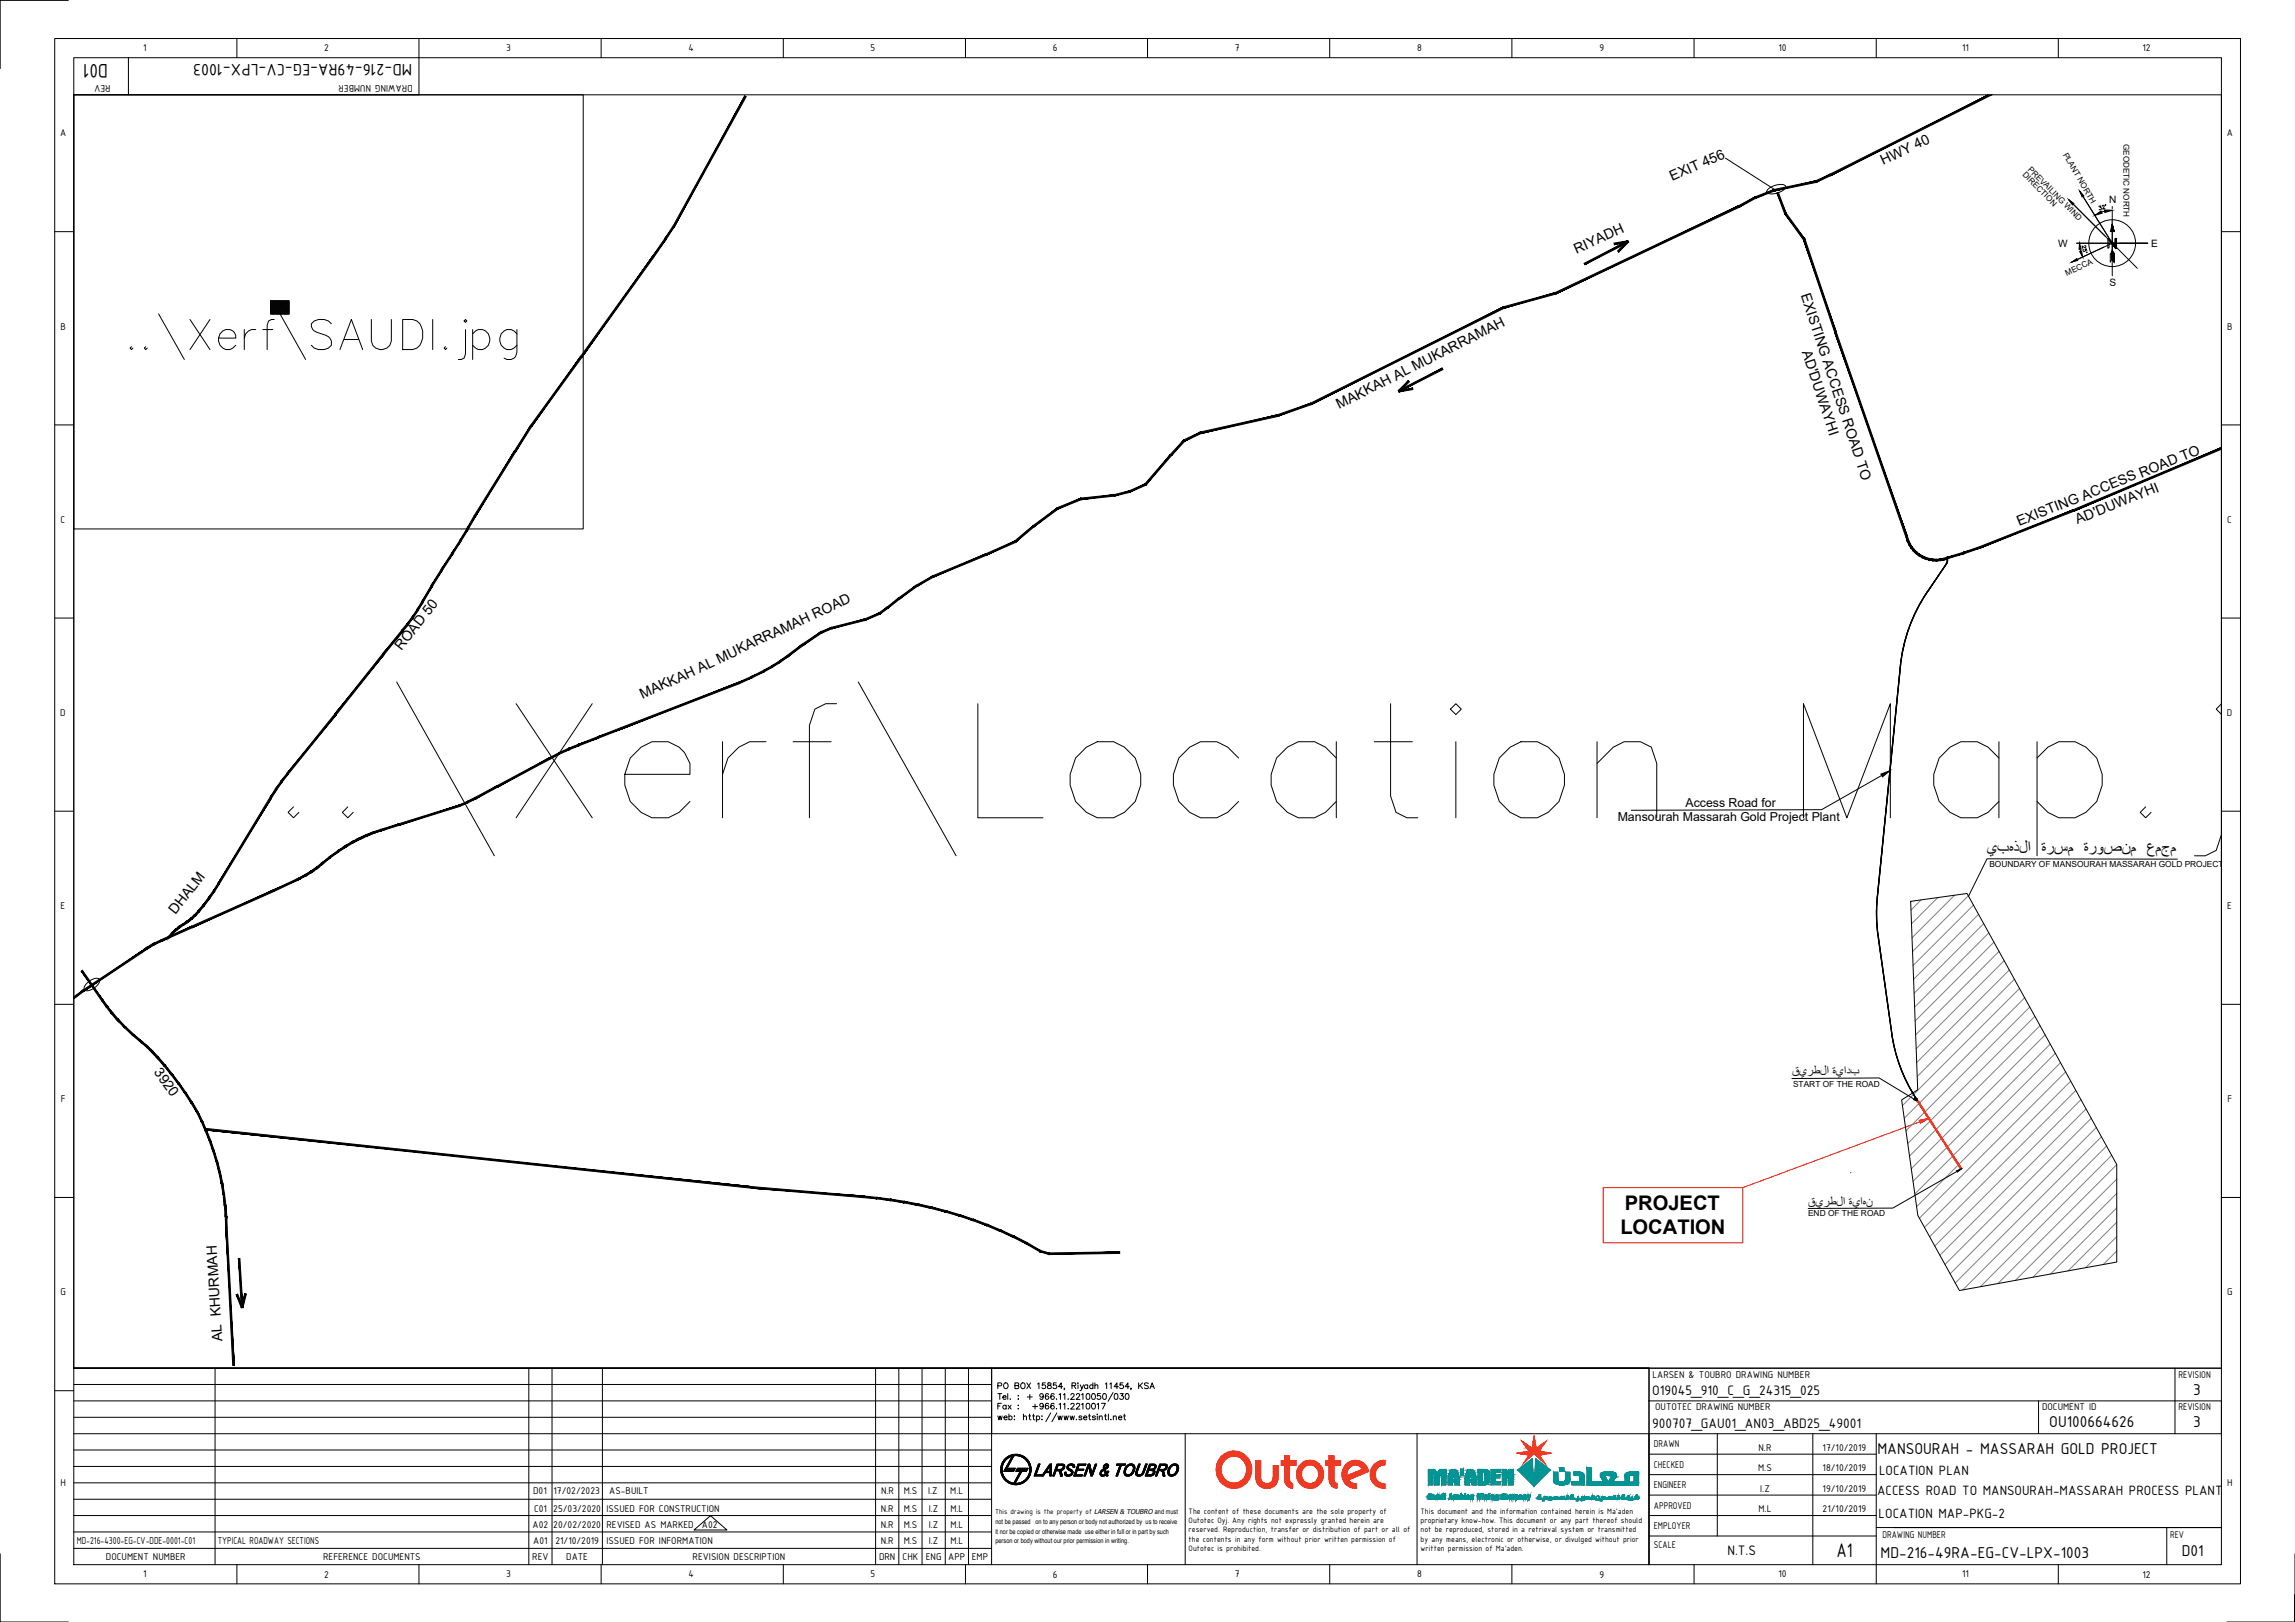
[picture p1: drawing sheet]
<svg xmlns="http://www.w3.org/2000/svg" width="841mm" height="594mm" viewBox="0 0 841 594" stroke-linecap="round" stroke-linejoin="round" font-family="sans-serif">
<defs><g id="words">
<g font-size="7.8">
<text x="39.5" y="23.3" transform="rotate(180 39.5 23.3)">D01</text>
<text x="673" y="570.3">A1</text>
</g>
<g font-size="7.4">
<text x="595.4" y="443.2">PROJECT</text>
<text x="593.8" y="452">LOCATION</text>
</g>
<text font-size="6.5" x="151" y="23.6" transform="rotate(180 151 23.6)">MD-216-49RA-EG-CV-LPX-1003</text>
<g font-size="6.2">
<text x="803.7" y="511">3</text>
<text x="751" y="522.7">OU100664626</text>
<text x="803.7" y="522.7">3</text>
<text x="688" y="532.6">MANSOURAH - MASSARAH GOLD PROJECT</text>
<text x="799.6" y="569.9">D01</text>
<text x="689.2" y="570.5">MD-216-49RA-EG-CV-LPX-1003</text>
</g>
<g font-size="6">
<text x="728.1" y="312.5">لةيهيق</text>
<text x="748.1" y="312.5">نطرة نطصوةة مةمة</text>
</g>
<g font-size="5.4">
<text x="605.4" y="511.1">O19045_910_C_G_24315_025</text>
<text x="605.5" y="523">900707_GAU01_AN03_ABD25_49001</text>
<text x="633" y="569.7">N.T.S</text>
</g>
<g font-size="5.3">
<text x="688.6" y="540.1">LOCATION PLAN</text>
<text x="687.9" y="547.6">ACCESS ROAD TO MANSOURAH-MASSARAH PROCESS PLANT</text>
<text x="688.5" y="555.9">LOCATION MAP-PKG-2</text>
</g>
<g font-size="5.2">
<text x="690.1" y="60.4" transform="rotate(-25 690.1 60.4)">HWY 40</text>
<text x="612.8" y="66.4" transform="rotate(-24 612.8 66.4)">EXIT 456</text>
<text x="577.7" y="92.9" transform="rotate(-24 577.7 92.9)">RIYADH</text>
<text x="659.9" y="108.1" transform="rotate(72 659.9 108.1)">EXISTING ACCESS ROAD TO</text>
<text x="660.3" y="129" transform="rotate(72 660.3 129)">AD'DUWAYHI</text>
<text x="490.8" y="149.8" transform="rotate(-27 490.8 149.8)">MAKKAH AL MUKARRAMAH</text>
<text x="761.4" y="192" transform="rotate(-22 761.4 192)">AD'DUWAYHI</text>
<text x="739.9" y="192.8" transform="rotate(-22 739.9 192.8)">EXISTING ACCESS ROAD TO</text>
<text x="147.2" y="238.5" transform="rotate(-52 147.2 238.5)">ROAD 50</text>
<text x="235.4" y="256.2" transform="rotate(-25 235.4 256.2)">MAKKAH AL MUKARRAMAH ROAD</text>
<text x="64.3" y="335.3" transform="rotate(-52 64.3 335.3)">DHALM</text>
<text x="56.2" y="392.8" transform="rotate(54 56.2 392.8)">3920</text>
<text x="81.5" y="491.3" transform="rotate(-94 81.5 491.3)">AL KHURMAH</text>
</g>
<g font-size="4.5">
<text x="617.7" y="295.4">Access Road for</text>
<text x="592.8" y="300.7">Mansourah Massarah Gold Project Plant</text>
<text x="656.7" y="393.7">الطريق نلقية</text>
<text x="662.7" y="441.6">الطريق نلقية</text>
</g>
<g font-size="4">
<text x="28.1" y="565.4">MD-216-4300-EG-CV-DDE-0001-C01</text>
<text x="79.8" y="565.4">TYPICAL ROADWAY SECTIONS</text>
</g>
<g font-size="3.9">
<text x="52.5" y="18.8">1</text>
<text x="118.8" y="18.9">2</text>
<text x="185.5" y="18.7">3</text>
<text x="252.3" y="18.8">4</text>
<text x="319" y="18.7">5</text>
<text x="385.9" y="18.8">6</text>
<text x="452.6" y="18.8">7</text>
<text x="519.3" y="18.8">8</text>
<text x="586.1" y="18.7">9</text>
<text x="651.7" y="18.8">10</text>
<text x="719.1" y="18.8">11</text>
<text x="785.1" y="18.9">12</text>
<text x="40.5" y="31" transform="rotate(180 40.5 31)">REV</text>
<text x="151.2" y="31" transform="rotate(180 151.2 31)">DRAWING NUMBER</text>
<text x="22" y="50">A</text>
<text x="816" y="50">A</text>
<text x="22.2" y="120.7">B</text>
<text x="816.2" y="120.7">B</text>
<text x="22.2" y="191.4">C</text>
<text x="816.2" y="191.4">C</text>
<text x="22.1" y="262.2">D</text>
<text x="816.1" y="262.2">D</text>
<text x="22.2" y="333">E</text>
<text x="816.2" y="333">E</text>
<text x="22.3" y="403.7">F</text>
<text x="816.3" y="403.7">F</text>
<text x="22.2" y="474.4">G</text>
<text x="816.2" y="474.4">G</text>
<text x="605.6" y="504.6">LARSEN &amp; TOUBRO DRAWING NUMBER</text>
<text x="798.3" y="504.6">REVISION</text>
<text x="606.5" y="516.6">OUTOTEC DRAWING NUMBER</text>
<text x="748.3" y="516.6">DOCUMENT ID</text>
<text x="798.3" y="516.6">REVISION</text>
<text x="606.1" y="530.1">DRAWN</text>
<text x="644.4" y="531.3">N.R</text>
<text x="667.9" y="531.3">17/10/2019</text>
<text x="606.1" y="537.6">CHECKED</text>
<text x="644.3" y="538.8">M.S</text>
<text x="667.9" y="538.8">18/10/2019</text>
<text x="22.2" y="544.2">H</text>
<text x="606.1" y="545.1">ENGINEER</text>
<text x="816.2" y="544.2">H</text>
<text x="195.4" y="547">D01</text>
<text x="202.8" y="547">17/02/2023</text>
<text x="223.3" y="547">AS-BUILT</text>
<text x="322.9" y="547">N.R</text>
<text x="331.2" y="547">M.S</text>
<text x="340.1" y="547">I.Z</text>
<text x="348.2" y="547">M.L</text>
<text x="645.1" y="546.4">I.Z</text>
<text x="667.9" y="546.4">19/10/2019</text>
<text x="195.7" y="553.6">C01</text>
<text x="202.8" y="553.6">25/03/2020</text>
<text x="222.2" y="553.6">ISSUED FOR CONSTRUCTION</text>
<text x="322.8" y="553.6">N.R</text>
<text x="331.2" y="553.6">M.S</text>
<text x="340.4" y="553.6">I.Z</text>
<text x="348.3" y="553.6">M.L</text>
<text x="606.1" y="552.6">APPROVED</text>
<text x="644.4" y="553.9">M.L</text>
<text x="667.9" y="553.9">21/10/2019</text>
<text x="195.2" y="559.6">A02</text>
<text x="202.8" y="559.6">20/02/2020</text>
<text x="222.2" y="559.6">REVISED AS MARKED</text>
<text x="257.2" y="559.6">A02</text>
<text x="322.8" y="559.6">N.R</text>
<text x="331.2" y="559.6">M.S</text>
<text x="340.4" y="559.6">I.Z</text>
<text x="348.3" y="559.6">M.L</text>
<text x="606.1" y="560.1">EMPLOYER</text>
<text x="689.8" y="563.2">DRAWING NUMBER</text>
<text x="795.3" y="563.2">REV</text>
<text x="195.4" y="565.6">A01</text>
<text x="203.5" y="565.6">21/10/2019</text>
<text x="222.2" y="565.6">ISSUED FOR INFORMATION</text>
<text x="322.8" y="565.6">N.R</text>
<text x="331.2" y="565.6">M.S</text>
<text x="340.4" y="565.6">I.Z</text>
<text x="348.3" y="565.6">M.L</text>
<text x="606.1" y="567">SCALE</text>
<text x="38.8" y="571.3">DOCUMENT NUMBER</text>
<text x="118.4" y="571.3">REFERENCE DOCUMENTS</text>
<text x="195.1" y="571.3">REV</text>
<text x="207.5" y="571.3">DATE</text>
<text x="253.8" y="571.3">REVISION DESCRIPTION</text>
<text x="322.1" y="571.3">DRN</text>
<text x="330.8" y="571.3">CHK</text>
<text x="339.3" y="571.3">ENG</text>
<text x="347.5" y="571.3">APP</text>
<text x="356.1" y="571.3">EMP</text>
<text x="52.5" y="577.7">1</text>
<text x="118.8" y="577.8">2</text>
<text x="185.5" y="577.7">3</text>
<text x="252.3" y="577.7">4</text>
<text x="319" y="577.7">5</text>
<text x="385.9" y="577.8">6</text>
<text x="452.6" y="577.7">7</text>
<text x="519.3" y="577.7">8</text>
<text x="586.1" y="577.9">9</text>
<text x="651.7" y="577.7">10</text>
<text x="719.1" y="577.7">11</text>
<text x="785.1" y="577.8">12</text>
</g>
<g font-size="3.7">
<text x="772.9" y="74.5">N</text>
<text x="754.3" y="90.6">W</text>
<text x="788.3" y="90.4">E</text>
<text x="773" y="104.9">S</text>
</g>
<g font-size="3.1">
<text x="729" y="317.7">BOUNDARY OF MANSOURAH MASSARAH GOLD PROJECT</text>
<text x="657.1" y="398">START OF THE ROAD</text>
<text x="662.6" y="445.4">END OF THE ROAD</text>
<text x="435.6" y="554.6">The content of these documents are the sole property of</text>
<text x="435.6" y="557.9">Outotec Oyj. Any rights not expressly granted herein are</text>
<text x="520.6" y="554.6">This document and the information contained herein is Ma'aden</text>
<text x="520.6" y="557.9">proprietary know-how. This document or any part thereof should</text>
<text x="435.6" y="561.3">reserved. Reproduction, transfer or distribution of part or all of</text>
<text x="520.6" y="561.3">not be reproduced, stored in a retrieval system or transmitted</text>
<text x="435.6" y="564.6">the contents in any form without prior written permission of</text>
<text x="435.6" y="567.9">Outotec is prohibited.</text>
<text x="520.6" y="564.6">by any means, electronic or otherwise, or divulged without prior</text>
<text x="520.6" y="567.9">written permission of Ma'aden.</text>
</g>
<g font-size="3">
<text x="778.2" y="52.7" transform="rotate(90 778.2 52.7)">GEODETIC NORTH</text>
<text x="755.9" y="56.7" transform="rotate(60 755.9 56.7)">PLANT NORTH</text>
<text x="741" y="64.1" transform="rotate(45 741 64.1)">DIRECTION</text>
<text x="743" y="62.2" transform="rotate(45 743 62.2)">PREVAILING WIND</text>
<text x="757.5" y="101" transform="rotate(-25 757.5 101)">MECCA</text>
</g>
<text font-size="2.8" x="364.7" y="554.5">This drawing is the property of</text>
<g font-size="2.5">
<text x="400.9" y="554.5">LARSEN &amp; TOUBRO and must</text>
<text x="364.8" y="558.1">not be passed on to any person or body not authorized by us to receive</text>
<text x="364.8" y="561.7">it nor be copied or otherwise made use either in full or in part by such</text>
<text x="364.8" y="565.3">person or body without our prior permission in writing.</text>
</g>
</g></defs>
<!-- layer: 0 -->
<g fill="none" stroke="#000" stroke-width=".37">
<path d="M27 34.7h787.1v466.4h-787.1zM27 34.7h186.7v159h-186.7zM58.1 114.9l9.4 16.8M69.6 117l7.3 11M76.9 117l-7.3 11M99.2 110.2h6.7v4.8h-6.7zM99.3 110.2l-.1 .1M99.4 110.2l-.2 .2M99.8 110.2l-.6 .6M99.9 110.2l-.7 .7M100.2 110.2l-1 1M100.4 110.2l-1.2 1.2"/>
<path d="M100.5 117h-1l-1.1 .6-.5 1.5v8.9M100.7 110.2l-1.5 1.5M100.9 110.2l-1.7 1.7M101.2 110.2l-2 2M101.3 110.2l-2.1 2.2M101.7 110.2l-2.5 2.5M101.8 110.2l-2.6 2.6M102.1 110.2l-2.9 2.9M102.3 110.2l-3.1 3.1M102.6 114.9l9.4 16.8M102.6 110.2l-3.4 3.4M102.8 110.2l-3.6 3.6"/>
<path d="M103.1 110.2l-3.9 3.9M103.3 110.2l-4.1 4.1M103.6 110.2l-4.4 4.4M103.7 110.2l-4.5 4.5M104.1 110.2l-4.9 4.8M104.3 110.2l-5 4.8M104.5 110.2l-4.8 4.8M104.7 110.2l-4.9 4.8M105.1 110.2l-5 4.8M105.2 110.2l-4.9 4.8M105.5 110.2l-4.9 4.8M105.7 110.2l-4.9 4.8"/>
<path d="M105.9 115h.1M105.9 110.2l-4.8 4.8M105.9 110.7l-4.3 4.3M105.9 111.2l-3.8 3.8M105.9 111.6l-3.3 3.4M105.9 112.2l-2.9 2.8M105.9 112.6l-2.4 2.4M105.9 113.1l-1.9 1.9M105.9 113.6l-1.4 1.4M105.9 114.1l-.9 .9M105.9 114.5l-.5 .5M105.9 110.4l-4.6 4.6"/>
<path d="M105.9 110.8l-4.1 4.2M105.9 111.4l-3.7 3.6M105.9 111.8l-3.2 3.2M105.9 112.3l-2.7 2.7M105.9 112.8l-2.2 2.2M105.9 113.3l-1.7 1.7M105.9 113.7l-1.3 1.3M105.9 114.2l-.8 .8M105.9 114.7l-.3 .3M121.4 118.6a4.8 4.8 0 0 0-7.3 0 2.73 2.73 0 0 0 2.1 3.1l3.1 1.1a3.1 3.1 0 0 1 2.1 3.7 4.8 4.8 0 0 1-7.3 0M136.1 117v7.9a3.7 3.7 0 0 0 3.6 3.2 3.7 3.7 0 0 0 3.7-3.2v-7.9M147.6 117h3.6a4.5 4.5 0 0 1 3.7 4.2 6.6 6.6 0 0 1-2.1 6.3l-1.6 .5h-3.6z"/>
<path d="M158.6 117v11M170.6 117l.5 .6-.5 .5-.5-.5zM48.2 127l-.5 .5 .5 .5 .5-.5M53.4 127l-.5 .5 .5 .5 .6-.5M80.1 123.8h6.3a3 3 0 0 0-2.2-3.2 3 3 0 0 0-3.6 1.7 3.6 3.6 0 0 0 .8 5 3.6 3.6 0 0 0 5-.8M89.5 120.7v7.3M93.7 120.7a3.5 3.5 0 0 0-4.2 3.1M96.3 120.7h3.7M124.6 128l4.2-11 4.1 11M126.1 124.3h5.2M163.3 127l-.5 .5 .5 .5 .5-.5M170.6 120.7v8.9l-.5 1.6-1.1 .5h-1"/>
<path d="M173.2 122.3a3.4 3.4 0 0 1 4.3-1.4 3.4 3.4 0 0 1 2 4 3.4 3.4 0 0 1-2.6 3.1 3.4 3.4 0 0 1-3.7-1.5M173.2 120.7v11M189.4 120.7v8.3a2.88 2.88 0 0 1-1.7 2.6 2.88 2.88 0 0 1-3-.4M189.4 122.3a3.4 3.4 0 0 0-4.2-1.4 3.4 3.4 0 0 0-2 4 3.4 3.4 0 0 0 2.5 3.1 3.4 3.4 0 0 0 3.7-1.5M714.7 204.1l-1 .3M716.1 203.7l-1.3 .4M145.4 249.8l35.8 63.7M189.1 257.7l27.9 41.8M217 257.7l-27.9 41.8M306.6 257.7h-4l-4 2-2 6v33.8M314.5 249.8l35.9 63.7M358.3 257.7v41.8h23.9"/>
<path d="M509.6 257.7v33.9l2 5.9 4 2h3.9M533.5 257.7l2 2-2 2-2-2zM814 257.8l-1.8 1.9 1.8 1.9M264.8 271.7v27.8M280.7 271.7h-6l-4 2-3.9 3.9-2 6M290.6 271.7h14M394.2 277.6l3.9-3.9 4-2h6l4 2 3.9 3.9 2 6v4l-2 6-3.9 3.9-4 2h-6l-4-2-3.9-3.9-2-6v-4zM453.9 277.6l-4-3.9-4-2h-5.9l-4 2-4 3.9-2 6v4l2 6 4 3.9 4 2h5.9l4-2 4-3.9M489.7 277.6l-4-3.9-4-2h-5.9l-4 2-4 3.9-2 6v4l2 6 4 3.9 4 2h5.9l4-2 4-3.9M489.7 271.7v27.8M503.6 271.7h14M533.5 271.7v27.8"/>
<path d="M553.4 273.7l4-2h6l3.9 2 4 3.9 2 6v4l-2 6-4 3.9-3.9 2h-6l-4-2-4-3.9-2-6v-4l2-6zM585.2 279.6l6-5.9 4-2h6l3.9 2 2 5.9v19.9M585.2 271.7v27.8M732.5 277.6l-4-3.9-3.9-2h-6l-4 2-4 3.9-2 6v4l2 6 4 3.9 4 2h6l3.9-2 4-3.9M732.5 271.7v27.8M746.5 277.6l4-3.9 4-2h5.9l4 2 4 3.9 2 6v4l-2 6-4 3.9-4 2h-5.9l-4-2-4-3.9M746.5 271.7v41.8M107.6 295.5l-2 2 2 2 1.9-2M127.5 295.5l-2 2 2 2 1.9-2M229 283.6h23.8a10.7 10.7 0 0 0-7.9-11.9h-6l-4 2-3.9 3.9-2 6v4l2 6 3.9 3.9 4 2h6l4-2 3.9-3.9M660.9 299.5v-41.8l15.9 41.8 15.9-41.8v41.8M692.6 282.3l-25.1 14.3-69.7 .2"/>
<path d="M786.3 295.5l-2 2 2 2 2-2M797.9 314.7l-69.7-.1-6.8 13.6M814 305.8l-1.8 5.7-4 2h-4M700.2 330.1l20.6-2.8 54.9 99.2v35.8l-57.7 10.4-15.2-27.6-5.9-42.2 5.9-3.7zM656.7 395l31.9-.2 14.3 8.7M700.9 400.3h.1M701 400.3l-.1 .1M718.7 428.2l-25.1 14.3-31 .1M604.3 513.1h209.8M747 513.1v12M797 513.1v12M604.3 525.1h209.8"/>
<path d="M254.3 560.4l6.1-5.3 6 5.3z"/>
</g>
<!-- layer: 0- EXISTING  RD -->
<g fill="#000" stroke="#000" stroke-width=".37">
<path d="M651.2 70.7l3.3 7.3-2.8-7.5zM651.2 70.7l3.3 7.3-.5 .3zM654 78.3l7.5 9.3-7-9.6zM654 78.3l7.5 9.3-.6 .3zM660.9 87.9l12.1 33.9-11.5-34.2zM660.9 87.9l12.1 33.9-.6 .1zM672.4 121.9l26.6 74.8-26-74.9zM672.4 121.9l26.6 74.8-.6 .1z"/>
<path d="M244.1 87.7l-4.6 6.6-.5-.3zM243.6 87.4l-4.6 6.6 5.1-6.3zM247.2 82.9l-3.1 4.8-.5-.3zM246.7 82.6l-3.1 4.8 3.6-4.5z"/>
<path d="M273 35.1l-26.3 47.5 .5 .3zM273 35.1l.5 .3-26.3 47.5z"/>
<path d="M580.5 96.4l.3 .6 15.7-8.8zM580.8 97l15.7-8.8 .3 .5z"/>
<path d="M591.6 89.6l5.1-.9-.1-.5zM591.5 89l5.1-.8-5 1.4z"/>
<path d="M596.5 88.2l-3.3 4.1 3.6-3.6zM596.5 88.2l-3.3 4.1-.4-.4z"/>
<path d="M512.7 143.5l16.1-8.1-.3-.6zM512.5 143l16-8.2-15.8 8.7z"/>
<path d="M512.4 143.1l.4 .4 3.3-4.1zM516.1 139.4l.4 .4-3.7 3.7z"/>
<path d="M512.6 143v.6l5.1-1.5zM512.6 143.6l5.1-1.5 .1 .6z"/>
<path d="M173.8 188.9l.5 .3-3.2 4.3zM174.3 189.2l-3.2 4.3 .5 .3zM171.1 193.5l.5 .3-3.2 4.3zM171.6 193.8l-3.2 4.3 .5 .3zM168.4 198.1l.5 .3-3.4 4.2zM168.9 198.4l-3.4 4.2 .5 .3zM165.5 202.6l.5 .3-4.3 5.6zM166 202.9l-4.3 5.6 .5 .3zM161.7 208.5l.5 .3-4.2 5.6zM162.2 208.8l-4.2 5.6 .5 .3zM158 214.4l.5 .3-4 5.7zM158.5 214.7l-4 5.7 .5 .3z"/>
<path d="M188.5 165.1l-14.7 23.8 .5 .3zM188.5 165.1l.5 .3-14.7 23.8zM194.5 155.8l-6 9.3 .5 .3zM194.5 155.8l.5 .3-6 9.3zM212.8 130.5l-18.3 25.3 .5 .3zM212.8 130.5l.5 .4-18.3 25.2zM239 94l-26.2 36.5 .5 .4zM239 94l.5 .3-26.2 36.6z"/>
<path d="M698.4 196.8l.6-.1-.1 1.4zM699 196.7l-.1 1.4 .5-.2zM698.9 198.1l.5-.2v1.5zM699.4 197.9v1.5l.6-.3zM699.4 199.4l.6-.3 .1 1.4zM700 199.1l.1 1.4 .5-.3zM700.1 200.5l.5-.3 .4 1.4zM700.6 200.2l.4 1.4 .4-.4zM701 201.6l.4-.4 .6 1.4zM701.4 201.2l.6 1.4 .4-.4zM702.4 202.2l.7 1.3-1.1-.9zM702.4 202.2l.7 1.3 .3-.5zM703.4 203l.8 1.2-1.1-.7zM703.4 203l.8 1.2 .3-.6zM704.5 203.6l1 1.1-1.3-.5zM704.5 203.6l1 1.1 .2-.5zM705.7 204.2l1.1 .9-1.3-.4zM705.7 204.2l1.1 .9 .2-.5zM707 204.6l1.2 .8-1.4-.3zM707 204.6l1.2 .8 .1-.6zM708.3 204.8l1.3 .7-1.4-.1zM708.3 204.8l1.3 .7v-.6zM709.6 204.9l1.4 .4-1.4 .2zM709.6 204.9l1.4 .4-.1-.5zM710.9 204.8l1.4 .3-1.3 .2zM710.9 204.8l1.4 .3-.1-.6zM712.2 204.5l1.4 .2-1.3 .4zM712.2 204.5l1.4 .2-.2-.6z"/>
<path d="M713.4 204.1l6.3-1.3-6.1 1.9zM713.4 204.1l6.3-1.3-.2-.5zM719.5 202.3l6.2-1.5-6 2zM719.5 202.3l6.2-1.5-.2-.6z"/>
<path d="M725.5 200.2l.2 .6 33.9-14.1zM725.7 200.8l33.9-14.1 .2 .6zM759.6 186.7l.2 .6 54-23.3zM759.8 187.3l54-23.3 .2 .6zM813.8 164l.2 .6v-.7z"/>
<path d="M154.5 220.4l.5 .3-2.1 2.5zM155 220.7l-2.1 2.5 .4 .3zM152.9 223.2l.4 .3-2.2 2.3zM153.3 223.5l-2.2 2.3 .4 .4zM151.1 225.8l.4 .4-2.3 2.2zM149.2 228.4l.4 .4 1.9-2.6zM149.2 228.4l.4 .4-2.4 2.1zM147.2 230.9l.4 .4 2-2.5zM147.2 230.9l.4 .4-7.4 8.2zM147.6 231.3l-7.4 8.2 .5 .4zM140.2 239.5l.5 .4-18 21.6zM140.7 239.9l-18 21.6 .5 .3zM122.7 261.5l.5 .3-18.1 21.5zM123.2 261.8l-18.1 21.5 .4 .4zM105.1 283.3l.4 .4-2.6 2.4zM102.9 286.1l.5 .3 2.1-2.7zM102.9 286.1l.5 .3-2.5 2.5zM103.4 286.4l-2.5 2.5 .5 .4zM100.9 288.9l.5 .4-2.4 2.6zM101.4 289.3l-2.4 2.6 .6 .3z"/>
<path d="M304.7 229.8l.1 .5 12-3.6zM304.8 230.3l12-3.6 .2 .6zM316.8 226.7l.2 .6 5.1-2.8zM317 227.3l5.1-2.8 .3 .5zM322.1 224.5l.3 .5 2.8-2.8zM322.4 225l2.8-2.8 .4 .5zM325.2 222.2l.4 .5 3.6-3.7zM325.6 222.7l3.6-3.7 .4 .5zM329.2 219l.4 .5 6.1-5.2zM329.6 219.5l6.1-5.2 .4 .5zM335.7 214.3l.4 .5 5.7-3.9zM336.1 214.8l5.7-3.9 .3 .5zM341.8 210.9l.3 .5 19.2-8.6zM342.1 211.4l19.2-8.6 .2 .6zM361.3 202.8l.2 .6 10.3-5.2zM361.5 203.4l10.3-5.2 .3 .5zM371.8 198.2l.3 .5 6.4-6.2zM372.1 198.7l6.4-6.2 .4 .5zM378.5 192.5l.4 .5 8.6-7.1zM378.9 193l8.6-7.1 .3 .5zM387.5 185.9l.3 .5 8.3-4zM387.8 186.4l8.3-4 .1 .6zM396.1 182.4l.1 .6 12.1-1.8zM396.2 183l12.1-1.8 .1 .5zM408.3 181.2l.1 .5 5.4-1.9zM408.4 181.7l5.4-1.9 .1 .6zM413.8 179.8l.1 .6 5.7-3.2zM413.9 180.4l5.7-3.2 .3 .5zM428.9 166.5l-9.3 10.7 .3 .5zM428.9 166.5l.4 .3-9.4 10.9zM433.8 161.1l-4.9 5.4 .4 .3zM433.8 161.1l.4 .5-4.9 5.2zM433.8 161.1l.4 .5 5.7-3.4zM434.2 161.6l5.7-3.4 .2 .6zM439.9 158.2l.2 .6 27.8-6.8zM440.1 158.8l27.8-6.8 .1 .6zM467.9 152l.1 .6 12.3-4.9zM468 152.6l12.3-4.9 .2 .5zM480.3 147.7l.2 .5 70.5-35.8zM480.5 148.2l70.5-35.8 .2 .5zM551 112.4l.2 .5 18.6-5.7zM551.2 112.9l18.6-5.7 .2 .6zM569.8 107.2l.2 .6 67.1-32.4zM570 107.8l67.1-32.4 .3 .5zM637.1 75.4l.3 .5 5.6-3.7zM637.4 75.9l5.6-3.7 .2 .5zM643 72.2l.2 .5 6.9-3.3zM643.2 72.7l6.9-3.3 .2 .5zM650.1 69.4l.2 .5 15.1-3.7zM650.3 69.9l15.1-3.7 .2 .6zM665.4 66.2l.2 .6 5-3zM665.6 66.8l5-3 .2 .6zM670.6 63.8l.2 .6 57.7-29.6zM670.8 64.4l57.7-29.6h1.4z"/>
<path d="M301.1 231.8l3.8-1.5-.2-.5zM300.8 231.3l3.9-1.5-3.6 2zM294.2 236.5l6.9-4.7-.3-.5zM293.9 236l6.9-4.7-6.6 5.2zM288.9 240.5l5.3-4-.3-.5zM288.5 240l5.4-4-5 4.5z"/>
<path d="M270.7 249.9l4.8-1.6-4.6 2.1zM270.7 249.9l4.8-1.6-.2-.5zM275.3 247.8l4.8-1.7-4.6 2.2zM275.3 247.8l4.8-1.7-.3-.6z"/>
<path d="M227.8 267.1l43.1-16.7-.2-.5zM227.6 266.5l43.1-16.6-42.9 17.2z"/>
<path d="M279.8 245.5l3.3-1.1-3 1.7zM279.8 245.5l3.3-1.1-.3-.5zM282.8 243.9l3.2-1.4-2.9 1.9zM282.8 243.9l3.2-1.4-.3-.5zM285.7 242l3.2-1.5-2.9 2zM285.7 242l3.2-1.5-.4-.5z"/>
<path d="M182.3 288.3l19.3-10.2-.3-.5zM182 287.8l19.3-10.2-19 10.7zM174.4 292.6l7.9-4.3-.3-.5zM174.1 292.1l7.9-4.3-7.6 4.8z"/>
<path d="M219.1 269.8l8.5-3.3 .2 .6zM219.1 269.8l.2 .6 8.5-3.3zM211.9 272.6l7.2-2.8 .2 .6zM211.9 272.6l.3 .5 7.1-2.7zM208.3 274.1l3.6-1.5 .3 .5zM208.3 274.1l.3 .5 3.6-1.5zM204.8 275.7l3.5-1.6 .3 .5zM204.8 275.7l.2 .5 3.6-1.6zM201.3 277.6l3.5-1.9 .2 .5zM201.3 277.6l.3 .5 3.4-1.9z"/>
<path d="M99 291.9l.6 .3-19.7 31.3zM99.6 292.2l-19.7 31.3 .5 .3zM79.9 323.5l.5 .3-2.2 2.4zM80.4 323.8l-2.2 2.4 .5 .3zM78.2 326.2l.5 .3-2.3 2.3zM76.4 328.8l.5 .4 1.8-2.7zM76.4 328.8l.5 .4-2.4 2.1zM74.5 331.3l.4 .4 2-2.5zM74.5 331.3l.4 .4-2.5 2.1zM72.4 333.8l.4 .4 2.1-2.5zM72.4 333.8l.4 .4-1.6 .9zM71.2 335.1l.4 .4 1.2-1.3zM69.9 336.3l1.3-1.2 .4 .4zM69.9 336.3l.4 .4 1.3-1.2zM68.5 337.4l1.4-1.1 .4 .4zM68.5 337.4l.3 .5 1.5-1.2zM67 338.4l1.5-1 .3 .5zM67 338.4l.3 .5 1.5-1zM65.6 339.2l1.4-.8 .3 .5zM65.6 339.2l.4 .5 1.3-.8zM64.4 340.2l1.2-1 .4 .5zM64.4 340.2l.4 .5 1.2-1zM63.2 341.3l1.2-1.1 .4 .5zM63.2 341.3l.5 .4 1.1-1z"/>
<path d="M168.2 294.9l3.2-.8-2.9 1.3zM168.2 294.9l3.2-.8-.2-.5zM171.2 293.6l3.2-1-3 1.5zM171.2 293.6l3.2-1-.3-.5z"/>
<path d="M146.3 302.3l22.2-6.9-.3-.5zM146.1 301.7l22.1-6.8-21.9 7.4zM139.8 304.3l6.5-2-.2-.6zM139.6 303.8l6.5-2.1-6.3 2.6z"/>
<path d="M136.9 304.6l2.7-.8 .2 .5zM136.9 304.6l.2 .6 2.7-.9zM134.4 305.7l2.5-1.1 .2 .6zM134.4 305.7l.2 .5 2.5-1zM131.8 306.8l2.6-1.1 .2 .5zM131.8 306.8l.3 .6 2.5-1.2zM129.4 308.1l2.4-1.3 .3 .6zM129.4 308.1l.3 .5 2.4-1.2zM126.9 309.5l2.5-1.4 .3 .5zM126.9 309.5l.4 .5 2.4-1.4zM123.8 311.5l3.1-2 .4 .5zM123.8 311.5l.3 .6 3.2-2.1zM120.7 313.8l3.1-2.3 .3 .6zM120.7 313.8l.3 .5 3.1-2.2zM117.7 316.2l3-2.4 .3 .5zM117.7 316.2l.4 .5 2.9-2.4z"/>
<path d="M100.2 325.9l9.8-3.9-9.6 4.5zM100.2 325.9l9.8-3.9-.2-.5zM109.8 321.5l2.3-.7-2.1 1.2zM109.8 321.5l2.3-.7-.3-.5zM111.8 320.3l2.4-.7-2.1 1.2zM111.8 320.3l2.4-.7-.3-.5zM113.9 319.1l2.3-.9-2 1.4zM113.9 319.1l2.3-.9-.4-.5zM115.8 317.7l2.3-1-1.9 1.5zM115.8 317.7l2.3-1-.4-.5z"/>
<path d="M70.5 339.8l29.9-13.3-.2-.6zM70.2 339.2l30-13.3-29.7 13.9zM59.2 344.8l11.3-5-.3-.6zM59 344.2l11.2-5-11 5.6z"/>
<path d="M29.7 355.7l8.1 10.6-7.6-10.9zM29.7 355.7l8.1 10.6-.5 .4z"/>
<path d="M30.8 363l21.3-14.1-.4-.4zM30.5 362.6l21.2-14.1-20.9 14.5zM27.1 365.8l3.7-2.8-.3-.4zM27.1 365.1l3.4-2.5-3.4 3.2z"/>
<path d="M56.4 345.5l2.6-1.3 .2 .6zM56.4 345.5l.3 .5 2.5-1.2zM54 346.9l2.4-1.4 .3 .5zM54 346.9l.3 .5 2.4-1.4zM51.7 348.5l2.3-1.6 .3 .5zM51.7 348.5l.4 .4 2.2-1.5z"/>
<path d="M63.2 341.3l-1.7 1.8 .5 .4zM63.2 341.3l.5 .4-1.7 1.8z"/>
<path d="M37.3 366.7l.5-.4 1.2 2.7zM37.8 366.3l1.2 2.7 .5-.3zM39 369l.5-.3 1.3 2.6zM39.5 368.7l1.3 2.6 .5-.4zM40.8 371.3l.5-.4 1.4 2.5zM41.3 370.9l1.4 2.5 .5-.3zM42.7 373.4l.5-.3 2.4 3.3zM43.2 373.1l2.4 3.3 .4-.4zM46 376l2.6 3.3-3-2.9zM46 376l2.6 3.3 .5-.4zM48.6 379.3l.5-.4 2.7 3zM49.1 378.9l2.7 3 .4-.4zM52.2 381.5l1.6 2.2-2-1.8zM52.2 381.5l1.6 2.2 .4-.4z"/>
<path d="M56 385l1.8 1.9-.5 .4zM55.6 385.5l1.7 1.8-1.3-2.3zM54.2 383.3l1.8 1.7-.4 .5zM54.2 383.3l-.4 .4 1.8 1.8z"/>
<path d="M70.5 403.7l2.1 3.6-.5 .3zM70 404l2.1 3.6-1.6-3.9zM68.1 400.1l2.4 3.6-.5 .3zM67.7 400.5l2.3 3.5-1.9-3.9zM65.7 396.7l2.4 3.4-.4 .4zM65.3 397.1l2.4 3.4-2-3.8zM63.2 393.4l2.5 3.3-.4 .4zM62.7 393.7l2.6 3.4-2.1-3.7zM60.6 390.1l2.6 3.3-.5 .3zM60.1 390.5l2.6 3.2-2.1-3.6zM57.8 386.9l2.8 3.2-.5 .4zM57.3 387.3l2.8 3.2-2.3-3.6z"/>
<path d="M75.3 413.3l-.1 .6 200.2 20.7zM75.2 413.9l200.2 20.7v.6zM275.4 434.6v.6l40.9 2.8zM275.4 435.2l40.9 2.8v.6z"/>
<path d="M75.7 414l1.4 3.4-.5 .2zM75.2 414.2l1.4 3.4-.9-3.6zM74.2 410.6l1.5 3.4-.5 .2zM73.7 410.9l1.5 3.3-1-3.6zM72.6 407.3l1.6 3.3-.5 .3zM72.1 407.6l1.6 3.3-1.1-3.6z"/>
<path d="M83.1 445.6l.2 4.1h-.6zM82.5 445.6l.2 4.1 .4-4.1zM82.8 441.4l.3 4.2h-.6zM82.2 441.5l.3 4.1 .3-4.2zM82.3 437.4l.5 4-.6 .1zM81.7 437.4l.5 4.1 .1-4.1zM81.6 433.3l.7 4.1h-.6zM81 433.4l.7 4-.1-4.1zM80.8 429.2l.8 4.1-.6 .1zM80.2 429.4l.8 4-.2-4.2zM79.7 425.3l1.1 3.9-.6 .2zM79.1 425.4l1.1 4-.5-4.1zM78.5 421.3l1.2 4-.6 .1zM77.9 421.5l1.2 3.9-.6-4.1zM77.1 417.4l1.4 3.9-.6 .2zM76.6 417.6l1.3 3.9-.8-4.1z"/>
<path d="M82.7 449.7l3.2 50.4-2.6-50.4zM82.7 449.7l3.2 50.4h-.6z"/>
<path d="M336.4 440.9l4.9 1.1-.1 .6zM336.4 440.9l-.2 .6 5 1.1zM331.4 440l5 .9-.2 .6zM331.4 440l-.1 .6 4.9 .9zM326.4 439.2l5 .8-.1 .6zM326.4 439.2l-.1 .6 5 .8zM321.3 438.5l5.1 .7-.1 .6zM321.3 438.5v.6l5 .7zM316.3 438l5 .5v.6zM316.3 438v.6l5 .5z"/>
<path d="M371.6 452.7l4.8 2.4-.3 .5zM371.6 452.7l-.3 .5 4.8 2.4zM366.7 450.5l4.9 2.2-.3 .5zM366.7 450.5l-.2 .5 4.8 2.2zM361.8 448.4l4.9 2.1-.2 .5zM361.8 448.4l-.2 .6 4.9 2zM356.7 446.5l5.1 1.9-.2 .6zM356.7 446.5l-.1 .6 5 1.9zM351.6 444.9l5.1 1.6-.1 .6zM351.6 444.9l-.1 .5 5.1 1.7zM346.5 443.4l5.1 1.5-.1 .5zM346.5 443.4l-.1 .5 5.1 1.5zM341.3 442l5.2 1.4-.1 .5zM341.3 442l-.1 .6 5.2 1.3z"/>
<path d="M376.4 455.1l-.3 .5 5.1 2.4zM376.1 455.6l5.1 2.4-.2 .5zM381.2 458l-.2 .5 3.5 .4zM381 458.5l3.5 .4-.1 .6zM384.5 458.9l-.1 .6 25.9-1zM384.4 459.5l25.9-1v.6z"/>
<path d="M87.4 460.9l1.6 18-1.1-18zM87.4 460.9l1.6 18h-.6z"/>
<path d="M89.7 473.8l-1.3 5 .6 .2zM89.7 473.8l.6 .1-1.3 5.1z"/>
<path d="M86.6 474.2l1.8 4.8 .6-.2zM86.6 474.2l.5-.2 1.9 4.8z"/>
</g>
<!-- layer: text-arabic -->
<path d="M587.7 435.2v19.6l50.7-19.6zM587.7 454.8l50.7-19.6v19.6z" fill="#fff" stroke="#fff" stroke-width=".37"/>
<!-- layer: 0 -->
<path d="M706.9 409.6l-68.2 25.4M587.5 435h51.2v20.2h-51.2z" fill="none" stroke="#f00" stroke-width=".37"/>
<path d="M703.3 410.3l3.5-.7-3.1 1.8z" fill="#f00" stroke="#f00" stroke-width=".37"/>
<g fill="none" stroke="#808080" stroke-width=".37">
<path d="M704 329.6l-3.7 3.7M710.1 328.7l-9.6 9.7M716.3 327.9l-15.6 15.6M721.3 328.1l-20.4 20.4M723.2 331.5l-22.1 22.1M725.1 334.9l-23.9 23.8M726.9 338.3l-25.5 25.5M728.8 341.7l-27.2 27.2M730.7 345.1l-28.9 28.8M732.6 348.5l-30.6 30.5M734.4 351.8l-32.2 32.3M736.3 355.3l-33.9 33.9"/>
<path d="M738.2 358.7l-35.6 35.6M740.1 362l-42.9 42.9M742 365.4l-44.1 44.1M743.8 368.8l-45.3 45.4M745.7 372.3l-46.6 46.5M747.6 375.6l-47.8 47.8M749.5 379l-49.1 49M751.3 382.4l-50.2 50.3M753.2 385.8l-51.5 51.5M755.1 389.2l-52.7 52.7M756.9 392.6l-53.5 53.6M758.8 396l-53.5 53.6"/>
<path d="M760.7 399.4l-53.6 53.6M762.6 402.8l-53.6 53.6M764.4 406.2l-53.5 53.6M766.3 409.6l-53.5 53.5M768.2 413l-53.5 53.5M770.1 416.4l-53.6 53.5M772 419.7l-52.7 52.8M773.8 423.1l-48.1 48.2M775.7 426.6l-43.6 43.5M775.7 431.9l-37.1 37M775.7 437.1l-30.7 30.7M775.7 442.4l-24.3 24.2"/>
<path d="M775.7 447.6l-17.8 17.9M775.7 452.9l-11.4 11.4M775.7 458.2l-5 4.9"/>
</g>
<!-- layer: 0- EXISTING  RD -->
<path d="M632.3 57.9l18.5 11.8M648 69.2a6.4 6.4 0 0 1 6.2-1.3 1.6 1.6 0 0 1-1.4 2.2 5.8 5.8 0 0 1-5.2 .5 .93 .93 0 0 1 .4-1.4zM31.7 360.3a4.9 4.9 0 0 1 4.4-1.9 1.6 1.6 0 0 1-.4 2.5 4.9 4.9 0 0 1-4.5 1.9 1.6 1.6 0 0 1 .5-2.5z" fill="none" stroke="#000" stroke-width=".37"/>
<!-- layer: 0- SHOULDER -->
<circle cx="733.7" cy="187.3" r=".12" fill="#fff" stroke="#fff" stroke-width=".37"/>
<!-- layer: C-ROAD-CNTR -->
<circle cx="699.6" cy="229.8" r=".07" fill="#000" stroke="#000" stroke-width=".37"/>
<g fill="#f00" stroke="#f00" stroke-width=".37">
<path d="M702.7 403.6l16.2 24.4-15.8-24.7zM702.7 403.6l16.2 24.4-.4 .3z"/>
<circle cx="678.2" cy="429.5" r=".07"/>
</g>
<!-- layer: 0 -->
<g fill="#000" stroke="#000" stroke-width=".37">
<path d="M689.3 283.5l3.3-1.2-2.8 2.2zM701.5 402.3l1.4 1.2-1.7-.7zM717 428.8l1.7-.6-1.4 1.1z"/>
<circle cx="700.9" cy="400.3" r=".07"/>
</g>
<!-- layer: C-ROAD-CNTR -->
<path d="M696.3 390.6h.1" fill="none" stroke="#f00" stroke-width=".37"/>
<!-- layer: 0- SHOULDER -->
<path d="M706.2 216.8a58.7 58.7 0 0 0-9.8 27.2l-8.6 85.8-.1 7 .5 5.9M706.3 216.9l6.9-10.3-6.9 10.3a58.7 58.7 0 0 0-9.9 27.1l-8.7 89.3 .4 8.2 5.2 36.9a58.7 58.7 0 0 0 9.6 25.1M712.8 204.6l.5 .1 .2 .4M713.4 206.2l-.2 .3M713.4 206v.2M713.5 204.4l.1 .4M713.6 205.1l-.1 .9M713.7 204.9l-.4 1.7M714.1 204.3l-.4 .6-.1-.3M714.6 204l.5-.1-1 .4M688.2 342.7l5 35.7a58.8 58.8 0 0 0 9.7 25.1" fill="none" stroke="#000" stroke-width=".37"/>
<path d="M706.2 216.9l7.1-10.3-7 10.3" fill="none" stroke="#fff" stroke-width=".37"/>
<!-- layer: 0-CURB -->
<path d="M713.2 206.6l-7 10.2a58.7 58.7 0 0 0-9.8 27.2l-8.5 84.7" fill="none" stroke="#808080" stroke-width=".37"/>
<!-- layer: 0-ARROWS -->
<g fill="#000" stroke="#000" stroke-width=".37">
<circle cx="701.9" cy="401.9" r=".07"/>
<circle cx="701.9" cy="401.8" r=".07"/>
<circle cx="702.2" cy="402.5" r=".07"/>
<circle cx="702.3" cy="402.5" r=".07"/>
</g>
<path d="M701.8 401.8h.1M701.8 401.8l.1 .1M701.9 401.8h.1M702.3 402.5h.1M702.3 402.5v.1" fill="none" stroke="#000" stroke-width=".37"/>
<!-- layer: C-ROAD-CNTR -->
<g fill="none" stroke="#000" stroke-width=".37">
<path d="M704.5 219.7l-.6 1.1M709.3 212.4l-4.2 6.3M710.7 210.3l-.7 1.1M713.5 204.4v1.7l-2.1 3.2M698.9 232.2l-1.8 7.3M699.7 229.9l-.5 1.1M703.2 221.9l-3.1 6.8M695.4 254.4l-.8 7.5M695.6 251.9l-.1 1.3M696.5 243.2l-.7 7.5M696.8 240.7l-.1 1.3M693.2 276.8l-.8 7.5"/>
<path d="M693.4 274.3l-.1 1.3M694.3 265.6l-.8 7.5M694.5 263.1l-.1 1.2M690.9 299.2l-.8 7.5M691.2 296.7l-.2 1.3M692.1 288l-.8 7.5M692.3 285.5l-.2 1.2M688.9 319.1l-.1 1.3M689.8 310.4l-.8 7.5M690.1 307.9l-.2 1.2M687.7 332.8l.3 7.5M687.9 330.3l-.1 1.2"/>
<path d="M688.7 321.6l-.8 7.4M688.1 341.5l.1 1.3M688.4 344l1.1 7.4M689.6 352.7l.2 1.2M690 355.1l1 7.5M691.2 363.8l.2 1.3M691.5 366.3l1.1 7.4M692.8 375l.1 1.2M693.1 377.4l1.4 7.4M694.8 386l.4 1.2M695.6 388.4l2.7 7M698.9 396.5l.5 1.1"/>
<path d="M700 398.7l2.9 4.8"/>
</g>
<!-- layer: 0-CURB -->
<path d="M706.3 216.9a58.6 58.6 0 0 0-9.8 27.1M711.8 204.8h-.3M711.8 204.8l1-.2a1.07 1.07 0 0 1 .8 .8 1.07 1.07 0 0 1-.4 1.1M713.2 206.6l-7 10.2a58.7 58.7 0 0 0-9.8 27.2l-8.6 85.8-.1 7 .5 5.9M713.5 206.1l-7.2 10.8M713.7 204.9l-.2 1.3M714.1 204.3l-.4 .6M714.6 204l.5-.1-1 .4M696.5 244l-8.8 89.3 .4 8.2 5.2 36.9M688.2 342.7l5 35.7a59.4 59.4 0 0 0 9.6 25.1M693.3 378.4a58.6 58.6 0 0 0 8.7 23.5M702 401.9l1 1.5" fill="none" stroke="#000" stroke-width=".37"/>
<!-- layer: AN-TITLEBLK -->
<g fill="none" stroke="#000" stroke-width=".37">
<path d="M20.1 14.1h800.9v566h-800.9zM25 .1h-24.9v25M86.8 14.1v7M153.5 14.1v20.6h-126.5M220.3 14.1v7M287 14.1v7M353.8 14.1v7M420.5 14.1v7M487.3 14.1v7M554 14.1v7M620.8 14.1v7M687.6 14.1v7"/>
<path d="M754.3 14.1v7M27 21.1h787.1v552h-787.1zM47.1 21.1v13.6M20.1 84.9h6.9M814.1 84.9h6.9M20.1 155.6h6.9M814.1 155.6h6.9M20.1 226.4h6.9M814.1 226.4h6.9M20.1 297.1h6.9M814.1 297.1h6.9M20.1 367.8h6.9"/>
<path d="M814.1 367.8h6.9M20.1 438.6h6.9M814.1 438.6h6.9M20.1 509.4h6.9M27 519.1h336.4M27 513.1h336.4M27 507.1h336.4M78.8 501.1v72M193.8 501.1v72M202.3 501.1v72M220.8 501.1v72M320.9 501.1v72"/>
<path d="M329.4 501.1v72M337.9 501.1v72M346.4 501.1v72M354.9 501.1v72M363.4 501.1v72M604.3 501.1v12v-12h-577.3h787.1M797 501.1v12M27 525.1h577.3v48M27 537.1h336.4M27 531.1h336.4M366.7 538.3h.5M366.7 538.2h.5"/>
<path d="M366.7 538.1h.5M366.8 538.9h.4M366.8 538.8h.4M366.8 538.7h.4M366.8 538.6h.4M366.8 538.5h.4M366.8 538h.4M366.8 537.9h.4M366.8 537.8h.4M366.8 537.7h.4M366.8 537.6h.5M366.8 539.1h.5"/>
<path d="M366.8 539h.5M366.8 537.5h.5M366.8 537.4h.5M366.8 537.3h.5M366.8 539.2h.5M366.8 539.4h.6M366.8 539.3h.5M366.8 537.2h.5M366.8 537.1h.6M366.9 539.6h.5M366.9 536.9h.5M366.9 537h.5"/>
<path d="M366.9 539.8h.5M366.9 539.7h.5M366.9 536.8h.5M367 539.9h.5M367 536.7h.4M367 536.6h.5M367 540h.5M367 536.5h.5M367.1 536.4h.5M367.1 536.3h.5M367.1 536.2h.6M367.2 536.1h.5"/>
<path d="M367.2 536h.5M367.3 535.9h.5M367.3 535.8h.6M367.4 535.7h.5M367.4 535.6h.5M367.5 535.5h.5M367.5 535.4h.6M367.6 535.3h.6M367.7 535.2h.5M367.7 535.1h.6M367.8 535h.6M367.9 534.9h.6"/>
<path d="M367.9 538.9h3.6M367.9 538.8h3.6M367.9 534.8h.7M368 538.7h3.6M368 538.6h3.6M368 534.7h.7M368.1 538.5h3.6M368.1 534.6h.7M368.2 534.5h.7M368.3 538.2h3.5M368.3 534.4h.7M368.3 538.1h3.6"/>
<path d="M368.4 538h3.6M368.4 534.3h.7M368.5 537.9h3.5M368.5 537.8h3.6M368.5 534.2h.8M368.5 537.7h.6M368.6 537.6h.5M368.6 534.1h.8M368.7 537.5h.5M368.7 537.4h.6M368.8 534h.7M368.8 537.3h.5"/>
<path d="M368.8 537.2h.6M368.9 537.1h.5M368.9 533.9h.8M368.9 537h.6M369 536.9h.6M369 533.8h.9M369 536.8h.6M369.1 536.7h.5M369.1 533.7h1M369.2 536.6h.5M369.2 536.5h.6M369.3 536.4h.5"/>
<path d="M369.3 533.6h1M369.3 536.3h.6M369.4 536.2h.5M369.4 536.1h.6M369.4 533.5h1.1M369.5 536h.5M369.6 535.9h.5M369.6 535.8h.5M369.6 533.4h1.2M369.6 535.7h.6M369.7 535.6h.6M369.8 535.5h.5"/>
<path d="M369.8 535.4h.6M369.8 533.3h1.7M369.9 535.3h.5M369.9 535.2h.6M370 535.1h.5M370 533.2h1.9M370.1 535h.5M370.1 534.9h.6M370.1 534.8h.6M370.2 534.7h.5M370.2 533.1h4.1M370.3 534.6h.5"/>
<path d="M370.3 534.5h.6M370.4 534.4h.5M370.4 534.3h.6M370.5 534.2h.5M370.5 534.1h.6M370.5 533h3.5M370.6 534h.6M370.7 533.9h.5M370.7 533.8h.5M370.8 533.7h.5M370.8 533.6h.6M370.9 533.5h.5"/>
<path d="M370.9 532.9h2.8M371 533.4h.5M371.3 532.8h2M371.8 538.3l-3.6 .1M372.3 538.9h3.9M372.3 538.8h3.9M372.4 538.7h3.8M372.4 538.6h3.9M372.5 538.5h3.9M372.6 538.2h3.9M372.7 538.1h3.9M372.7 533.2h1.9"/>
<path d="M372.8 538h3.9M372.8 537.9h3.9M372.9 537.8h3.9M373.3 540h.6M373.4 539.9h.5M373.4 533.3h1.4M373.5 539.8h.5M373.5 539.7h.5M373.5 539.6h.6M373.7 539.3h.6M373.7 533.4h1.3M373.8 539.2h.5"/>
<path d="M373.8 539.1h.6M373.9 539h.5M374 533.5h1.1M374.2 539.4l-.6 .1M374.3 533.6h1M374.5 533.7h.9M374.7 533.8h.9M374.9 533.9h.8M375.1 534h.8M375.2 534.1h.7M375.4 534.2h.7M375.5 534.3h.7"/>
<path d="M375.6 534.4h.7M375.7 534.5h.7M375.8 534.6h.7M375.9 534.7h.6M376 534.8h.6M376.1 534.9h.6M376.2 535h.6M376.2 535.1h.6M376.3 535.2h.6M376.4 535.3h.6M376.5 538.3l-4 .1M376.5 535.4h.5"/>
<path d="M376.5 535.5h.6M376.6 535.6h.6M376.7 535.7h.5M376.7 535.8h.6M376.8 535.9h.5M376.8 536h.5M376.9 536.1h.5M376.9 536.2h.5M377 536.3h.5M377 536.4h.5M377 540h.6M377 536.5h.6"/>
<path d="M377.1 539.9h.5M377.1 536.6h.5M377.1 539.8h.5M377.1 536.8h.5M377.1 536.7h.5M377.2 539.7h.4M377.2 539.6h.5M377.2 536.9h.5M377.2 537.1h.5M377.2 537h.5M377.3 539.3h.4M377.3 537.2h.4"/>
<path d="M377.3 537.3h.5M377.3 539.1h.5M377.3 539h.5M377.3 537.5h.5M377.3 537.4h.5M377.3 539.2h.5M377.3 538.9h.5M377.3 538.8h.5M377.3 538.7h.5M377.3 538.6h.5M377.3 538.5h.6M377.3 538h.6"/>
<path d="M377.3 537.9h.5M377.3 537.8h.5M377.3 537.7h.5M377.3 537.6h.5M377.4 538.3h.5M377.4 538.2h.5M377.4 538.1h.5M377.7 539.4l-.5 .1M379.3 539.8h.5M379.3 539.7h.5M379.3 539.6h.5M379.4 539.6h.5"/>
<path d="M379.4 539.4h.5M379.4 539.3h.6M379.5 539.2h.5M379.5 539.1h.6M379.5 539h.6M379.6 538.7h.6M379.7 538.6h.5M379.7 538.5h.6M379.8 539.9l-.6 .1M379.8 538.5h.5M379.8 538.3h.5M379.8 538.2h.6"/>
<path d="M379.9 538.2h.5M379.9 538h.5M379.9 537.9h.6M380.1 537.6h.5M380.1 537.5h.5M380.1 538.8l-.5 .1M380.1 537.4h.5M380.1 537.4h.6M380.2 537.2h.5M380.2 537.1h.6M380.3 537.1h.5M380.3 536.9h.5"/>
<path d="M380.4 536.8h.5M380.4 536.7h.5M380.5 536.4h.5M380.5 536.3h.6M380.6 537.7l-.6 .1M380.6 536.3h.5M381 536.5l-.6 .1M382.2 540h.6M382.3 539.8h.5M382.3 539.8h.6M382.4 539.7h.5M382.4 539.6h.6"/>
<path d="M382.6 539.3h2.7M382.7 539.2h2.6M382.8 539h2.5M382.9 538.9h.6M383 538.7h.6M383.1 538.7h.5M383.1 539.4l-.6 .1M383.1 538.6h.6M383.2 538.5h.6M383.4 538.2h.5M383.5 538.1h.5M383.5 537.9h.6"/>
<path d="M383.6 537.9h.6M383.7 537.8h.5M383.7 537.6h.6M383.8 537.6h.6M383.9 537.5h.5M383.9 538.3l-.6 .1M383.9 537.4h.6M384 537.3h.6M384.1 537.2h.5M384.2 537.1h.5M384.2 537h.6M384.3 536.8h1"/>
<path d="M384.4 536.8h.9M384.4 536.7h.9M384.5 536.5h.8M384.6 536.5h.7M384.6 536.4h.7M384.7 536.3h.6M384.8 540h.5M384.8 539.8h.5M384.8 539.7h.5M384.8 539.6h.5M384.8 539.4h.5M384.8 538.9h.5"/>
<path d="M384.8 538.7h.5M384.8 538.6h.5M384.8 538.5h.5M384.8 538.3h.5M384.8 538.2h.5M384.8 537.9h.5M384.8 537.8h.5M384.8 538.1h.5M384.8 537.6h.5M384.8 537.5h.5M384.8 537.4h.5M384.8 537.2h.5"/>
<path d="M384.8 537.1h.5M384.8 537.3h.5M384.9 537h.4M386 540h.5M386.1 539.9h.5M386.1 539.8h.5M386.2 539.7h.5M386.2 539.6h.5M386.3 539.3h.5M386.3 539.2h.5M386.4 539.1h.5M386.4 539h.5"/>
<path d="M386.4 538.9h.6M386.4 538.8h.6M386.5 538.7h.5M386.5 538.6h2.4M386.6 538.5h2.6M386.7 538.2h.5M386.7 538.1h.6M386.7 538h.6M386.8 539.4l-.6 .1M386.8 537.9h.5M386.8 537.8h.5M386.9 537.7h.5"/>
<path d="M386.9 537.6h.5M386.9 537.5h.6M387 537.4h.5M387 537.3h.5M387 537.2h.6M387.1 537.1h.5M387.1 537h.5M387.2 536.9h.5M387.2 536.8h.5M387.2 536.7h2.9M387.3 536.6h2.8M387.3 536.5h2.7"/>
<path d="M387.3 536.4h2.6M387.4 536.3h2.3M387.6 538.7h1M388.1 538.8h.6M388.2 538.9h.6M388.3 539h.5M388.3 539.1h.6M388.4 539.2h.5M388.4 539.3h.5M388.4 539.4l.6 .1M388.5 539.6h.6M388.5 539.9h.6"/>
<path d="M388.5 539.8h.6M388.5 539.7h.6M388.6 540h.6M388.6 538.2h1.1M389 538.1h.8M389.2 538h.7M389.3 537.9h.7M389.4 537.8h.6M389.5 537.7h.5M389.5 536.8h.7M389.5 537.6h.6M389.6 538.3l-3 .1"/>
<path d="M389.6 537.5h.5M389.6 536.9h.6M389.6 537.4h.5M389.6 537h.6M389.7 537.2h.5M389.7 537.1h.5M389.7 537.3h.5M390.1 539.9h.6M390.1 539.8h.6M390.1 539.7h.6M390.1 539.6h.5M390.2 540h.6"/>
<path d="M390.2 539.3h.5M390.5 539.2h.2M390.7 539.4l-.6 .1M391 537.7h.6M391 537.6h.5M391 537.5h.5M391 537.4h.5M391 537.8h.7M391 537.2h.5M391 537.3h.5M391.1 537.9h.7M391.1 537.1h.5"/>
<path d="M391.1 538h.9M391.1 537h.6M391.1 536.9h.6M391.1 538.1h1.1M391.2 538.2h1.2M391.2 536.8h.7M391.3 536.7h.9M391.4 538.3l1.3 .1M391.4 536.6h2.2M391.5 536.5h2.1M391.7 538.5h1.1M391.7 536.4h1.7"/>
<path d="M391.8 538.6h1.2M391.9 536.3h1.4M392 538.7h1.1M392.2 538.8h.9M392.2 536.2h.8M392.3 540h.7M392.4 538.9h.8M392.4 539.9h.6M392.5 539.8h.6M392.5 539h.7M392.6 539.7h.5M392.6 539.1h.6"/>
<path d="M392.6 539.6h.5M392.6 539.2h.6M392.7 539.3h.5M392.8 536.7h.9M393.1 536.8h.7M393.1 536.9h.7M393.2 539.4l-.6 .1M393.2 537h.6M393.3 537.1h.5M393.3 537.5h.5M393.3 537.4h.5M393.3 537.2h.6"/>
<path d="M393.3 537.3h.5M393.7 539.9h.6M393.8 539.8h.5M393.8 539.7h.6M393.9 539.6h.5M393.9 539.5h.5M393.9 539.4h.5M394 539.3h.5M394 539.2h.5M394 539.1h.6M394.1 539h.5M394.1 538.9h.5"/>
<path d="M394.2 538.8h.5M394.2 538.7h.5M394.2 538.6h.5M394.2 538.5h2.9M394.3 538.4h2.8M394.3 538.3h2.8M394.4 538.2h2.8M394.4 538.1h2.8M394.4 538h.6M394.5 537.9h.5M394.5 537.8h.5M394.5 537.7h.6"/>
<path d="M394.6 537.6h.5M394.6 537.5h.6M394.7 537.4h.5M394.7 537.3h.5M394.8 537h.5M394.8 536.9h.6M394.9 536.8h.5M394.9 536.7h2.9M395 536.6h2.8M395 536.5h2.8M395 536.4h2.9M395 536.3h2.9"/>
<path d="M395.3 537.1l-.6 .1M397.5 540h.5M397.5 539.9h.5M397.5 539.8h.5M397.5 539.7h.5M397.6 539.6h.5M397.7 539.3h.5M397.7 539.2h.6M397.7 539.1h.6M397.8 539h.5M397.8 538.9h.5M397.9 538.8h.5"/>
<path d="M397.9 538.7h.5M398 538.6h.5M398 538.5h.5M398 538.4h.6M398.1 538.2h.5M398.1 538.1h.5M398.2 539.4l-.6 .1M398.2 538h.5M398.2 537.9h.5M398.3 537.8h.5M398.3 537.7h.5M398.3 537.6h.5"/>
<path d="M398.3 537.5h.6M398.4 537.4h.5M398.4 537.3h.5M398.5 537h1M398.6 536.9h.9M398.6 536.8h.8M398.6 536.7h.8M398.7 536.6h.7M398.7 536.5h.7M398.8 536.4h.6M398.8 536.3h.5M399.1 537.5h.5"/>
<path d="M399.1 537.4h.5M399.1 537.3h.5M399.1 537.7h.6M399.1 537.6h.5M399.2 537.9h.5M399.2 537.8h.5M399.2 538h.5M399.2 538.1h.5M399.3 538.3l.5 .1M399.3 538.2h.5M399.3 538.5h.5M399.4 538.7h.5"/>
<path d="M399.4 538.6h.5M399.4 538.9h.5M399.4 538.8h.5M399.4 539.1h.6M399.4 539h.5M399.5 539.4h.5M399.5 539.3h.5M399.5 539.2h.5M399.5 539.6h.5M399.5 537.1l-1 .1M399.6 539.8h1M399.6 539.7h.4"/>
<path d="M399.6 540h.9M399.6 539.9h1M400.2 539.7h.4M400.2 539.6h.5M400.3 539.3h.5M400.3 539.1h.5M400.3 539.2h.5M400.4 539h.5M400.4 538.9h.5M400.5 538.8h.5M400.5 538.7h.5M400.5 538.6h.6"/>
<path d="M400.5 538.5h.6M400.6 538.4h.5M400.7 538.2h.5M400.7 538.1h.5M400.8 539.4l-.6 .1M400.8 538h.5M400.8 537.9h.5M400.8 537.8h.5M400.8 537.7h.6M400.9 537.6h.5M400.9 537.5h.5M401 537.4h.5"/>
<path d="M401 537.3h.5M401.1 537h.5M401.1 536.9h.5M401.2 536.8h.5M401.2 536.7h.5M401.3 536.6h.5M401.3 536.5h.5M401.3 536.4h.6M401.3 536.3h.6M401.6 537.1l-.5 .1M403.1 539.9l.7 .1M403.1 539.8h.5"/>
<path d="M403.1 539.7h.5M403.1 539.6h.5M403.1 539.5h.5M403.1 539.4h.5M403.2 539.3h.4M403.2 539.2h.5M403.2 539.1h.5M403.3 539h.5M403.5 538.7h.6M403.5 538.6h.8M403.6 538.5h.8M403.8 538.4h1.3"/>
<path d="M403.9 538.3h1.2M404 538.8l-.7 .1M404.1 538.2h.9M404.3 538.1h.9M404.3 537.6h.6M404.3 537.5h.6M404.3 537.4h.6M404.4 537.7h1.4M404.4 537.3h.5M404.4 537.1h.5M404.4 537.2h.5M404.4 537.9h1.1"/>
<path d="M404.4 537h.5M404.4 538h1M404.4 536.9h.5M404.5 536.8h.5M404.6 538.6h.6M404.6 538.5h.5M404.6 536.7h.5M404.6 538.7h.6M404.6 536.6h.7M404.7 538.8l.6 .1M404.7 536.5h1.5M404.7 539h.6"/>
<path d="M404.8 539.1h.6M404.8 539.2h.6M404.8 536.4h1.3M404.9 539.3h1.3M404.9 539.4h1.2M404.9 539.5h1.1M404.9 536.3h1.1M405 539.6h.9M405.1 539.8h.7M405.1 539.7h.7M405.2 536.2h.7M405.2 537.6h.7"/>
<path d="M405.4 537.5h.6M405.5 537.4h.5M405.6 537.3h.5M405.6 536.6h.6M405.6 539.2h.6M405.7 537.2h.5M405.7 537.1h.5M405.7 536.7h.6M405.7 539.1h.6M405.8 537h.4M405.8 536.8h.5M405.8 536.9h.5"/>
<path d="M405.8 539h.5M405.9 538.9h.4M409.1 536.7h3.1M409.1 536.6h3.2M409.2 536.5h3.1M409.2 536.4h3.1M409.2 536.3h3.2M409.3 539.8h.5M409.3 536.2h3.1M409.3 539.7h.6M409.3 539.6h.6M409.4 539.5h.5"/>
<path d="M409.4 539.4h.5M409.4 539.3h.6M409.5 539.2h.5M409.5 539.1h.6M409.6 539h.5M409.7 538.7h.5M409.7 538.6h.5M409.7 538.5h.6M409.8 539.9l-.6 .1M409.8 538.4h.5M409.8 538.3h.6M409.9 538.2h.5"/>
<path d="M409.9 538.1h.5M409.9 537.9h.6M409.9 538h.5M410.1 537.6h.5M410.1 537.5h.5M410.2 538.8l-.6 .1M410.2 537.4h.5M410.2 537.3h.5M410.2 537.1h.6M410.2 537.2h.5M410.3 537h.5M410.3 536.9h.6"/>
<path d="M410.4 536.8h.5M410.6 537.7l-.6 .1M411.9 539.3h.5M411.9 539.2h.5M411.9 539h.5M411.9 539.1h.5M411.9 539.6h.6M411.9 539.5h.6M411.9 539.4h.5M411.9 538.8h.5M411.9 538.7h.6M412 539.8h.6"/>
<path d="M412 539.7h.6M412 538.6h.5M412 538.5h.5M412 539.9l.8 .1M412 538.4h.5M412.1 538.3h.5M412.1 538.2h.5M412.1 538.1h.6M412.1 538h.6M412.2 537.9h.5M412.3 537.6h.6M412.4 537.5h.5"/>
<path d="M412.4 537.4h.6M412.5 537.3h.6M412.6 537.2h.6M412.7 537.1h.6M412.7 537h.8M412.8 537.7l-.6 .1M412.9 536.9h.7M412.9 536.8h.9M413.1 536.7h.9M413.2 536.6h2.4M413.3 536.5h2.2M413.5 536.4h1.9"/>
<path d="M413.7 536.3h1.5M414 536.2h1M414.3 539.8h.7M414.5 539.7h.6M414.6 539.6h.6M414.6 539.5h.7M414.7 539.4h.6M414.8 539.3h.6M414.8 536.7h.9M414.9 539.2h.5M414.9 539.9l-.9 .1M414.9 539.1h.6"/>
<path d="M415 539h.5M415 536.8h.7M415.1 536.9h.6M415.1 538.7h.6M415.1 538.6h.6M415.1 537h.7M415.2 538.5h.5M415.2 538.4h.6M415.2 537.1h.6M415.3 538.3h.5M415.3 538.2h.5M415.3 537.2h.5"/>
<path d="M415.3 538.1h.5M415.3 537.9h.6M415.3 537.5h.6M415.3 537.4h.6M415.3 537.3h.6M415.3 538h.5M415.4 537.7h.5M415.4 537.6h.5M415.6 538.8l-.6 .1M416.2 539.9l.6 .1M416.2 539.8h.5M416.2 539.7h.5"/>
<path d="M416.2 539.6h.5M416.2 539.5h.5M416.2 539.4h.5M416.2 539.3h.5M416.2 539.2h.6M416.2 539.1h.6M416.3 539h.5M416.4 538.7h.5M416.4 538.6h.6M416.5 538.5h.5M416.5 538.4h.5M416.5 538.3h.6"/>
<path d="M416.6 538.2h.5M416.6 538.1h.5M416.6 538h.6M416.7 537.9h.5M416.7 537.8h.6M416.8 537.6h.5M416.8 537.5h.6M416.8 537.4h.6M416.9 538.8l-.6 .1M416.9 537.3h.5M416.9 537.2h.6M417 537.1h.5"/>
<path d="M417 537h.5M417.1 536.9h.5M417.1 536.8h.5M417.1 536.7h.5M417.1 536.6h.6M417.2 536.5h.5M417.2 536.4h.6M417.3 536.3h.5M417.3 536.2h.5M418.4 539.8h.6M418.5 539.7h.5M418.5 539.6h.6"/>
<path d="M418.6 539.5h.5M418.6 539.4h.6M418.7 539.3h.5M418.7 539.2h.6M418.8 539.1h.5M418.8 539h.5M418.9 539.9l-.8 .1M419 538.7h.5M419 538.6h.5M419 538.5h.6M419 538.4h.6M419.1 538.3h.5"/>
<path d="M419.1 538.2h.5M419.2 538.1h.5M419.2 537.9h.6M419.2 538h.5M419.3 537.6h.6M419.4 537.5h.5M419.4 538.8l-.5 .1M419.4 537.4h.5M419.5 537.3h.5M419.5 537.2h.5M419.5 537.1h.6M419.6 537h.5"/>
<path d="M419.6 536.9h.5M419.6 536.8h.5M419.7 536.7h.5M419.7 536.6h.5M419.7 536.5h.6M419.8 536.4h.5M419.8 536.3h.6M419.8 537.7l-.5 .1M419.8 536.2h.6M419.9 539.9h.6M420 539.8h.5M420 539.7h.5"/>
<path d="M420.1 539.6h.5M420.1 539.5h.5M420.1 539.4h.6M420.1 539.3h.6M420.2 539.2h.5M420.2 539.1h.5M420.3 539h.5M420.3 538.9h.5M420.3 538.8h.6M420.4 538.7h.5M420.4 538.6h.5M420.4 538.5h2.6"/>
<path d="M420.5 538.4h2.4M420.5 538.3h2.3M420.6 538.2h2.4M420.6 538.1h2.5M420.6 538h.6M420.7 537.9h.5M420.7 537.8h.5M420.7 537.7h.5M420.8 537.6h.5M420.8 537.5h.5M420.9 537.4h.5M420.9 537.3h.5"/>
<path d="M420.9 537.2h.6M420.9 537.1h.6M421 537h.5M421 536.9h.5M421.1 536.8h.5M421.1 536.7h2.5M421.1 536.6h2.5M421.2 536.5h2.3M421.2 536.4h2.2M421.2 536.3h2M422 538.6h1.1M422.3 539.9h.6"/>
<path d="M422.4 539.8h.6M422.5 539.7h.6M422.5 539.6h.6M422.5 538.7h.6M422.6 538h.7M422.6 539.5h.5M422.6 538.8h.6M422.6 539.4h.6M422.6 539.3h.6M422.6 538.9h.6M422.7 539.2h.5M422.7 539.1h.5"/>
<path d="M422.7 539h.5M422.8 537.9h.6M422.9 537.8h.5M423 537.7h.5M423 536.8h.7M423.1 537.6h.4M423.1 536.9h.6M423.1 537.5h.5M423.1 537.4h.5M423.1 537.3h.6M423.1 537.1h.6M423.1 537h.6"/>
<path d="M423.1 537.2h.6M423.6 540h.6M423.7 539.9h.5M423.7 539.8h.5M423.7 539.7h.6M423.8 539.6h.5M423.8 539.5h.5M423.8 539.4h.6M423.9 539.3h.5M423.9 539.2h.5M424 539.1h.5M424 539h.5"/>
<path d="M424 538.9h.5M424 538.8h.6M424.1 538.7h.5M424.1 538.6h2.4M424.2 538.5h2.6M424.2 538.4h2.8M424.3 538.3h2.9M424.3 538.2h3M424.3 538.1h.5M424.3 538h.6M424.4 537.9h.5M424.4 537.8h.6"/>
<path d="M424.5 537.7h.5M424.5 537.6h.5M424.5 537.5h.6M424.5 537.4h.6M424.6 537.3h.5M424.7 537h.5M424.8 536.9h.5M424.8 536.8h.5M424.8 536.7h3M424.8 536.6h2.9M424.9 536.5h2.7M424.9 536.4h2.7"/>
<path d="M425 536.3h2.3M425.2 537.1l-.6 .1M425.5 538.7h.7M425.8 538.8h.5M425.9 538.9h.5M425.9 539h.6M425.9 539.1h.6M426 539.2h.5M426 539.4h.6M426 539.3h.6M426.1 539.6h.6M426.1 539.5h.5"/>
<path d="M426.1 539.8h.6M426.1 539.7h.6M426.2 540h.5M426.2 539.9h.5M426.6 538.1h.8M426.8 538h.7M426.9 537.9h.7M427 537.8h.6M427.1 537.7h.5M427.1 537.6h.6M427.1 536.8h.7M427.2 537.5h.5"/>
<path d="M427.2 537.4h.5M427.2 536.9h.6M427.3 537.3h.5M427.3 537.1h.5M427.3 537h.5M427.9 539.5h.6M427.9 539.4h.6M427.9 539.3h.5M427.9 539.2h.5M427.9 539.1h.5M427.9 539h.5M427.9 538.9h.6"/>
<path d="M428 539.7h.6M428 539.6h.5M428 538.8h.5M428 538.7h.5M428 539.8h.6M428 538.6h.5M428 538.5h.6M428.1 539.9h.6M428.1 538.4h.5M428.1 538.3h.5M428.1 540h.7M428.1 538.2h.6"/>
<path d="M428.1 538.1h.6M428.2 538h.5M428.2 537.9h.6M428.3 537.8h.5M428.3 537.7h.6M428.4 537.6h.5M428.4 537.5h.6M428.5 537.4h.6M428.6 537.3h.6M428.8 537h.7M428.9 536.9h.7M429 536.8h.8"/>
<path d="M429.1 536.7h1M429.2 536.6h2.4M429.4 537.1l-.7 .1M429.4 536.5h2.1M429.5 536.4h1.9M429.8 536.3h1.4M430.1 536.2h.8M430.1 540h.8M430.3 539.9h.7M430.4 539.8h.7M430.5 539.7h.7M430.6 539.6h.6"/>
<path d="M430.7 539.5h.6M430.8 539.4h.6M430.8 536.7h.9M430.9 539.3h.5M430.9 539.2h.6M431 539.1h.5M431 536.8h.7M431 539h.6M431.1 538.9h.5M431.1 538.8h.6M431.1 536.9h.7M431.2 538.7h.5"/>
<path d="M431.2 537h.6M431.2 538.6h.5M431.2 538.5h.6M431.2 537.1l.7 .1M431.3 538.4h.5M431.3 538.3h.5M431.3 538.2h.5M431.3 538.1h.6M431.3 537.3h.6M431.4 538h.5M431.4 537.9h.5M431.4 537.8h.5"/>
<path d="M431.4 537.7h.5M431.4 537.6h.5M431.4 537.5h.5M431.4 537.4h.5M434.3 525.1v48M519.3 525.1v48M604.3 532.6h83.3M629.3 525.1v37.5M664.3 525.1v48M687.6 525.1v55M27 555.1h336.4M27 543.1h336.4"/>
<path d="M27 549.1h336.4M367.1 540.1h.5M367.1 540.2h.5M367.1 540.3h.6M367.1 540.4h.6M367.2 540.5l.6 .1M367.3 540.7h.5M367.4 540.8h.5M367.4 540.9h.5M367.4 541h.6M367.5 541.1h.6M367.6 541.2h.6"/>
<path d="M367.7 541.3h.5M367.7 541.4h.6M367.8 541.5h.6M367.9 541.6l.6 .1M368 541.8h.6M368.1 541.9h.7M368.2 542h.6M368.3 542.1h.7M368.4 542.2h.7M368.5 542.3h.7M368.6 542.4h.7M368.7 542.5h.8"/>
<path d="M368.8 542.6h.8M369 542.7l1 .1M369.2 542.9h1M369.4 543h1M369.6 543.1h1.1M369.7 543.2h1.4M369.9 543.3h2.2M370.2 543.4h4.2M370.4 543.5h3.7M370.7 543.6h3.1M371.1 543.7h2.4M371.5 543.2h.6"/>
<path d="M371.6 543.1h.5M371.7 543h.5M371.7 542.9h.6M371.8 543.8h1M371.9 542.6h.5M371.9 542.5h.6M372 542.4h.5M372.1 542.3h.5M372.1 542.2h.5M372.2 542.1h.5M372.2 542h.6M372.3 541.9h.5"/>
<path d="M372.3 541.8h.6M372.3 542.7l-.5 .1M372.5 541.5h.5M372.6 541.4h.5M372.6 541.3h.6M372.6 541.2h.6M372.7 541.1h.5M372.8 541h.5M372.8 540.9h.6M372.9 540.8h.5M372.9 540.7h.6M373 543.3h1.6"/>
<path d="M373 541.6l-.6 .1M373.1 540.4h.6M373.2 540.3h.5M373.2 540.2h.5M373.3 540.1h.5M373.5 543.2h1.3M373.6 540.5l-.6 .1M373.9 543.1h1.1M374.1 543h1.1M374.4 542.9h1M374.9 542.6h.9M375.1 542.5h.8"/>
<path d="M375.2 542.4h.8M375.4 542.3h.7M375.5 542.2h.7M375.6 542.1h.7M375.7 542.7l-1.1 .1M375.7 542h.7M375.8 541.9h.7M375.9 541.8h.7M376.2 541.5h.6M376.3 541.4h.6M376.4 541.3h.5M376.5 541.2h.5"/>
<path d="M376.5 541.1h.5M376.6 541h.5M376.6 540.9h.6M376.7 541.6l-.7 .1M376.7 540.8h.5M376.8 540.7h.5M376.9 540.4h.5M377 540.3h.5M377 540.1h.5M377 540.2h.5M377.4 540.5l-.6 .1M379 540.5h2.6"/>
<path d="M379 540.4h2.6M379.1 540.3h2.6M379.1 540.2h2.6M379.1 540.1h2.6M381.9 540.4h.6M382 540.3h.6M382 540.1h.6M382.1 540.1h.6M382.4 540.5l-.7 .1M384.7 540.5h.6M384.8 540.1h.5M384.8 540.4h.5"/>
<path d="M384.8 540.3h.5M385.9 540.4h.5M385.9 540.3h.5M385.9 540.2h.6M386 540.1h.5M386.4 540.5l-.6 .1M388.6 540.1h.6M388.6 540.4h.6M388.6 540.2h.6M388.6 540.3h.6M388.6 540.5h.6M390.2 540.1h.7"/>
<path d="M390.2 540.2h1M390.3 540.3h2.4M390.4 540.4h2.1M390.5 540.5h1.9M391 540.7h.8M391.9 540.2h.9M392.2 540.1h.7M393.5 540.6h3M393.5 540.5h3.1M393.6 540.4h3M393.6 540.3h3M393.6 540.2h3"/>
<path d="M393.7 540.1h.5M393.7 540h.5M397.3 540.4h.5M397.3 540.3h.5M397.4 540.2h.5M397.4 540.1h.5M397.8 540.5l-.6 .1M399.7 540.1h.8M399.7 540.2h.8M399.7 540.4h.7M399.7 540.3h.7M399.7 540.5h.6"/>
<path d="M403.2 540.1h.6M403.2 540.2h.9M403.3 540.3h1.9M403.3 540.4h1.7M403.4 540.5h1.5M403.6 540.6h1.1M403.9 540.7h.4M404.4 540.2h1.6M404.7 540.1h1.2M404.8 540h1M405.4 540.3h.6M405.4 540.4h.7"/>
<path d="M405.5 540.5h.5M405.6 540.6h.2M405.6 540.7h.1M409 540.6h.5M409 540.5h.6M409.1 540.4h.5M409.1 540.3h.5M409.1 540.2h.5M409.2 540.1h.5M412.1 540.1h.8M412.2 540.2h2.4M412.3 540.3h2.2"/>
<path d="M412.4 540.4h1.9M412.5 540.5h1.6M412.7 540.6h1.1M413.9 540.1h.8M416.2 540.1h.8M416.3 540.2h2.3M416.3 540.3h2.2M416.5 540.4h1.9M416.6 540.5h1.6M416.8 540.6h1.1M417.9 540.1h.8M419.7 540.6h2.1"/>
<path d="M419.7 540.5h2.5M419.8 540.4h2.6M419.8 540.3h2.7M419.8 540.2h2.8M419.8 540.1h.6M419.9 540h.5M421.8 540.1h1M422.1 540h.8M423.4 540.6h.5M423.4 540.5h.6M423.5 540.4h.5M423.5 540.3h.5"/>
<path d="M423.5 540.2h.6M423.6 540.1h.5M426.2 540.1h.5M426.2 540.3h.6M426.2 540.2h.6M426.2 540.5h.6M426.2 540.4h.6M426.3 540.6h.6M428.1 540.1h.8M428.2 540.2h1M428.3 540.3h2.2M428.4 540.4h1.9"/>
<path d="M428.5 540.5h1.7M428.7 540.6h1.2M429.1 540.7h.4M429.6 540.2h1M430 540.1h.8M604.3 555.1h83.3M604.3 547.6h83.3M604.3 540.1h83.3M687.6 559.5h126.5M794 559.5v13.6M.1 569.1v25h24.9M27 567.1h336.4"/>
<path d="M27 561.1h336.4M86.8 573.1v7M153.5 573.1v7M220.3 573.1v7M287 573.1v7M353.8 573.1v7M420.5 573.1v7M487.3 573.1v7M554 573.1v7M604.3 562.6h83.3M620.8 573.1v7M754.3 573.1v7"/>
<path d="M841 569.1v25h-25M841 584.1v10"/>
</g>
<!-- layer: Default -->
<g fill="none" stroke="#000" stroke-width=".37">
<path d="M604.3 513.1v12M814.1 513.1v12M371.5 533.2l-2.5 4.6h3.1l-.7 1.2h-3.6l3.2-5.7M380.6 536.2h.5l-1.4 3.9h2l-.2 .6h-2.5zM384.8 536.2h.5v4.5h-.6l.1-1.3h-1.7l-.8 1.3h-.6zM384.9 536.7l-.1 2.2h-1.4zM387.6 538.7l.6 .2 .4 1.8h.6l-.4-1.8-.2-.2 .6 2h-.6l-.4-1.8zM387.6 538.7h-.6l-.7 2h-.5l1.6-4.5h1.7a1.16 1.16 0 0 1 1.1 1.2 1.16 1.16 0 0 1-1.2 1.1l-.4 .2M387.8 536.7h1.2a.73 .73 0 0 1 .7 .8 .73 .73 0 0 1-.9 .7h-1.6zM393.6 536.5l.2 1h-.5a.74 .74 0 0 0-.8-.9h.1a.73 .73 0 0 1 .7 .9h.5a1.34 1.34 0 0 0-1.8-1.3 1.34 1.34 0 0 0-.6 2.1l.3 .2a.92 .92 0 0 1 .9 1.2 .92 .92 0 0 1-1.5 .4l-.4-.3v-.6h-.5a1.48 1.48 0 0 0 1.1 1.6 1.48 1.48 0 0 0 1.8-1v-.2a1.7 1.7 0 0 0-1.5-1.9 .77 .77 0 0 1 .1-.8 .77 .77 0 0 1 .8-.3M395.1 536.2h2.9l-.3 .5h-2.3l-.5 1.4h2.3l-.2 .5h-2.3l-.5 1.5h2.5l-.2 .6h-3zM399.3 536.2l.7 3.8-.7-3.8h-.5l-1.6 4.5h.5l1.3-3.8 .8 3.8-.8-3.8"/>
<path d="M400 540l1.4-3.8h.5l-1.6 4.5h-.5M403.9 538.8h.1a.47 .47 0 0 1 .6-.2 .47 .47 0 0 1 .2 .6 .66 .66 0 0 1-.4 1 .66 .66 0 0 1-.8-.8zM404.7 536.5a.87 .87 0 0 1 1.4-.1 .87 .87 0 0 1-.4 1.4 .87 .87 0 0 0-.6 .7 .87 .87 0 0 0 .4 .9l.5-.7 .4 .3a.89 .89 0 0 0-.3 1.4l-.4 .3-.4-.5a1.24 1.24 0 0 1-2 .2 1.24 1.24 0 0 1 .5-2 .75 .75 0 0 0 .6-1.2zM405.1 536.8a.37 .37 0 0 1 .5-.2 .37 .37 0 0 1 .1 .5l-.8 .7zM405.1 538.4l.4 1M409.3 536.2h3.1l-.2 .5h-1.3l-1.4 4h-.5l1.4-4h-1.3zM412.7 537.1a1.73 1.73 0 0 1 2.5-.8 1.73 1.73 0 0 1 .4 2.6 2.04 2.04 0 0 1-1.5 1.6 2.04 2.04 0 0 1-2.1-.6v-1.3zM413.2 537.2a1.23 1.23 0 0 1 1.8-.3 1.23 1.23 0 0 1 .1 1.8 1.56 1.56 0 0 1-.9 1.3 1.56 1.56 0 0 1-1.7-.3v-1.2zM417.3 536.2h.5l-1 2.7a.95 .95 0 0 0 .6 1.4 .95 .95 0 0 0 1.2-.8l1.2-3.3h.6l-1 2.6a1.89 1.89 0 0 1-1.2 1.7 1.89 1.89 0 0 1-2-.4v-1zM420.9 538.6h1.1a.76 .76 0 0 1 .7 .9 .76 .76 0 0 1-1 .6h-1.3zM421.3 536.2h1.2a1.06 1.06 0 0 1 1.2 1 1.06 1.06 0 0 1-1 1.1 1.39 1.39 0 0 1 .2 1.6 1.39 1.39 0 0 1-1.3 .8h-1.9zM421.6 536.7h.9a.72 .72 0 0 1 .6 .9 .72 .72 0 0 1-.9 .5h-1.1z"/>
<path d="M425.3 538.7l.6 .4 .4 1.6h.6l-.6-1.9 .6 1.9h-.6l-.4-1.6zM425.3 538.7h-.7l-.7 2h-.5l1.6-4.5h1.7a1.15 1.15 0 0 1 1.2 1.1 1.15 1.15 0 0 1-1.1 1.2l-.6 .2M425.4 536.7h1.3a.79 .79 0 0 1 .5 1 .79 .79 0 0 1-1 .5h-1.4zM428.7 537.1a1.73 1.73 0 0 1 2.6-.8 1.73 1.73 0 0 1 .3 2.6 2.04 2.04 0 0 1-1.5 1.6 2.04 2.04 0 0 1-2-.6v-1.6zM429.2 537.2a1.19 1.19 0 0 1 1.7-.4 1.19 1.19 0 0 1 .3 1.7 1.62 1.62 0 0 1-.9 1.5 1.62 1.62 0 0 1-1.7-.3l-.1-1zM371.5 543.3l2.4-4.3h-1.7l.7-1.2h3.9l-.7 1.2h-1.7l-2.4 4.3M841 584.1v10v-10"/>
<circle cx="372.3" cy="538.2" r="5.1"/>
<circle cx="372.3" cy="538.2" r="5.6"/>
</g>
<!-- layer: R00-TITLE BLOCK -->
<g fill="none" stroke="#000" stroke-width=".37">
<path d="M365.7 507.6l1.2-.1 .2-.3-.2-.6-1.2-.1v2.1M365.7 518.6l.4 1.4 .4-1.4 .4 1.4 .4-1.4M365.7 510.4h1.4M365.7 515h.8M366.4 510.4v2.1M367 514h-1.3v2.1M367.5 511.7h1.2a.68 .68 0 0 0-.7-.5 .68 .68 0 0 0-.6 .7 .68 .68 0 0 0 .6 .6l.7-.3M367.9 519.2h1.2v-.2a.66 .66 0 0 0-1-.1 .66 .66 0 0 0 0 1 .66 .66 0 0 0 1-.2M368 506.8l.2-.2a.97 .97 0 0 1 1.3 1 .97 .97 0 0 1-1.5 .7l-.2-.5zM368.7 515a.69 .69 0 0 0-1-.1 .69 .69 0 0 0 0 1 .69 .69 0 0 0 1-.1M368.7 514.7v1.4M369.3 510.4v2.1"/>
<path d="M369.4 514.7l1.1 1.4M369.7 518.9a.67 .67 0 0 1 1-.1 .67 .67 0 0 1 0 1 .67 .67 0 0 1-1-.1M369.7 517.9v2.1M370.2 512.3l.1 .2M370.5 514.7l-1.1 1.4M371.6 519.9h.2zM371.7 518.6v.2zM371.9 507.5l1.3-.1 .2-.5-.2-.3-1.3-.1v2.1l1.3-.1 .2-.6-.5-.4M373 511.2h.2zM373 512.5h.2zM373 514.8h.2zM373 516h.2z"/>
<path d="M374.3 506.8l.2-.2a1 1 0 0 1 1.2 .9 1 1 0 0 1-1.2 1l-.5-.7zM375.1 519l.5-.4 .5 .1 .1 1.3M375.1 517.9v2.1M376.3 506.5l1.4 2.1M376.5 511.7h1.8M377 518.6h.7M377.3 517.9v1.7l.5 .4M377.4 510.7v1.8M377.7 506.5l-1.4 2.1M378.4 515.2h1.8M378.4 518.6h.7M378.7 517.9v1.7l.5 .4"/>
<path d="M379.3 514.3v1.8M379.8 518.9a.69 .69 0 0 1 1-.1 .69 .69 0 0 1 0 1 .69 .69 0 0 1-1-.1M379.8 518.6v2.1M380.2 506.9l.5-.4v2.1M381.8 519.8h.1M381.8 518.6v.2zM382.3 511.1a.66 .66 0 0 1-.8 .6 .66 .66 0 0 1-.3-1 .66 .66 0 0 1 1 0l.1 .4a1 1 0 0 1-.8 1.4l-.4-.3M382.3 514.7a.66 .66 0 0 1-.8 .6 .66 .66 0 0 1-.3-1 .66 .66 0 0 1 1 0l.1 .4a1.06 1.06 0 0 1-.8 1.4l-.4-.3M383.1 506.5h-1.1l-.1 .9a.74 .74 0 0 1 1.1 0 .74 .74 0 0 1-.1 1.1 .74 .74 0 0 1-1.1-.3M384 506.6v.6l1 .3 .3 .4a.66 .66 0 0 1-.9 .7 .66 .66 0 0 1-.2-1.1l.8-.3 .2-.4-.4-.3zM384.2 510.7v-.2a1.05 1.05 0 0 0-1.3 .8 1.05 1.05 0 0 0 .8 1.2 .65 .65 0 0 0 .7-.5 .65 .65 0 0 0-.6-.8 .65 .65 0 0 0-.7 .6M384.2 514.3v-.2a1.05 1.05 0 0 0-1.3 .7 1.05 1.05 0 0 0 .8 1.3 .65 .65 0 0 0 .7-.6 .65 .65 0 0 0-.6-.7 .65 .65 0 0 0-.7 .6"/>
<path d="M385 517.5l-1.8 3.2M386.3 510.7l-.1-.2a1.04 1.04 0 0 0-1.3 .8 1.04 1.04 0 0 0 .8 1.2 .67 .67 0 0 0 .7-.6 .67 .67 0 0 0-.6-.7 .67 .67 0 0 0-.8 .6M386.3 514.3l-.1-.2a1.04 1.04 0 0 0-1.3 .8 1.04 1.04 0 0 0 .8 1.2 .67 .67 0 0 0 .7-.6 .67 .67 0 0 0-.6-.7 .67 .67 0 0 0-.8 .6M387.1 506.5h-1l-.1 .9a.75 .75 0 0 1 1.1 0 .75 .75 0 0 1-.2 1.2 .75 .75 0 0 1-1-.4M387.2 512.3l.1 .2M387.2 515.9l.1 .1M387.3 517.5l-1.8 3.2M387.7 518.6l.4 1.4 .4-1.4 .4 1.4 .4-1.4M388.1 510.9l.5-.5v2.1M388.1 514.4l.5-.4v2.1M389.4 507.9h-1.5l1-1.4v2.1M389.7 510.9l.5-.5v2.1"/>
<path d="M389.7 514.4l.5-.4v2.1M389.9 518.6l.4 1.4 .4-1.4 .4 1.4 .4-1.4M390.1 508.5h-.2h.2l-.2 .5M391.4 512.3l.1 .2M391.4 515.9l.1 .1M392.1 518.6l.4 1.4 .4-1.4 .4 1.4 .4-1.4M392.4 510.9l.4-.5 .6 .1 .2 .4-1.3 1.6h1.4M392.4 514.4l.2-.3 .6-.1 .4 .6-1.3 1.5h1.4M392.8 507.5l1.3-.1v-.8l-1.3-.1v2.1M393.6 507.5l.6 1.1M394.4 510.9l.5-.5 .6 .1 .2 .4-1.3 1.6h1.4M394.4 514.4l.3-.3 .6-.1 .4 .6-1.3 1.5h1.4"/>
<path d="M394.4 519.8l.1 .1M395 506.6h.2zM395 507.2v1.4M395.8 507.2l.7 1.4 .6-1.4M396.4 510.9l.5-.5v2.1M396.4 514.4l.5-.4v2.1M396.5 508.6l-.3 .6-.4 .1M396.5 518.9l-.4-.3-.6 .1v.4l.9 .3 .1 .3-.4 .3-.7-.3M397.1 519.2h1.2l-.1-.4a.68 .68 0 0 0-1 .1 .68 .68 0 0 0 .1 1 .68 .68 0 0 0 1-.2M398.3 510.5a1.05 1.05 0 0 1 1.2 .8 1.05 1.05 0 0 1-.7 1.2h-.2a1.38 1.38 0 0 1-.3-2zM398.3 514.1l.3-.1a1.09 1.09 0 0 1 .8 1 1.09 1.09 0 0 1-.8 1.1 1.39 1.39 0 0 1-.3-2zM398.6 507.5a.68 .68 0 0 0-1-.1 .68 .68 0 0 0 0 1 .68 .68 0 0 0 1-.1"/>
<path d="M398.6 507.2v1.4M398.9 518.6h.7M399.2 517.9v1.7l.5 .4M400.3 510.5a1.05 1.05 0 0 1 1.2 .8 1.05 1.05 0 0 1-.7 1.2h-.5l-.3-.8zM400.3 514.1a1.05 1.05 0 0 1 1.3 .7 1.05 1.05 0 0 1-.8 1.3l-.5-.1-.3-.8zM400.5 507.5a.66 .66 0 0 0-1-.1 .66 .66 0 0 0 0 1 .66 .66 0 0 0 1-.1M400.5 506.5v2.1M401.2 507.6l.5-.4 .5 .1 .1 1.3M401.2 506.5v2.1M401.4 518.9l-.4-.3-.6 .1v.4l.9 .3 .1 .3-.4 .3-.7-.3M402 514.4l.5-.4v2.1M402 518h.1"/>
<path d="M402.1 518.6v1.4M402.8 519l.5-.4 .5 .1 .1 1.3M402.8 518.6v1.4M403.3 510.4h-1.1l-.1 1a.74 .74 0 0 1 1.1-.1 .74 .74 0 0 1-.1 1.1 .74 .74 0 0 1-1.1-.2M403.6 514h1.5l-1 2.1M404.4 510.5a1.05 1.05 0 0 1 1.2 .8 1.05 1.05 0 0 1-.7 1.2h-.2a1.38 1.38 0 0 1-.3-2zM404.7 518.6h.8M405.1 506.9l.4-.4v2.1M405.1 517.9v1.7l.5 .4M406.2 517.9v2.1M406.7 506.9l.5-.4v2.1M407.1 519.8l.1 .1"/>
<path d="M407.9 510l-1.9 3.3M408 519l.5-.4 .5 .1 .1 1.3M408 518.6v1.4M408.6 510.5a1.05 1.05 0 0 1 1.2 .8 1.05 1.05 0 0 1-.7 1.2h-.2a1.38 1.38 0 0 1-.3-2zM409.8 507.9h-1.5l1-1.4v2.1M409.9 519.2h1.2a.63 .63 0 0 0-.7-.6 .63 .63 0 0 0-.5 .8l.5 .6 .7-.3M410.5 510.4h1.1l-.6 .8a.71 .71 0 0 1 .6 1.2 .71 .71 0 0 1-1.3-.2M411.5 506.5h-1l-.1 .9a.74 .74 0 0 1 1.1 0 .74 .74 0 0 1-.1 1.1 .74 .74 0 0 1-1.1-.3M411.7 518.6h.7M412 517.9v1.7l.5 .4M412.6 510.5a1.05 1.05 0 0 1 1.2 .8 1.05 1.05 0 0 1-.7 1.2l-.7-.3-.1-.8zM413.8 507.9h-1.5l1-1.4v2.1"/>
<path d="M414.6 508.5h-.3h.3l-.3 .5M417.3 506.5v2.1M417.8 507.4l.9 1.2M418.7 506.5l-1.4 1.4M420.8 506.8l-.5-.3-.9 .3 .2 .5 1.2 .7v.3l-.5 .3-.9-.3M421.4 508.6l.8-2.1 .8 2.1M421.7 507.9h1"/>
</g>
<!-- layer: _TITLEBLOCK -->
<g fill="none" stroke="#ee3a23" stroke-width=".37">
<path d="M446.1 538.2a6.1 6.1 0 0 1 6.5-6.1 6.1 6.1 0 0 1 5.6 6.9M446.1 538.2a6.1 6.1 0 0 1 6.5-6.3 6.1 6.1 0 0 1 5.6 7.1M446.1 538.2a6 6 0 0 0 5.7 6.4 6 6 0 0 0 6.4-5.6M446.1 538.2a6 6 0 0 0 5.7 6.5 6 6 0 0 0 6.4-5.7M446.4 538.2a5.8 5.8 0 0 1 6.2-5.8 5.8 5.8 0 0 1 5.3 6.6M446.4 538.2a5.8 5.8 0 0 1 6.2-6 5.8 5.8 0 0 1 5.3 6.8M446.4 538.2a5.7 5.7 0 0 0 5.4 6.1 5.7 5.7 0 0 0 6.1-5.3M446.7 538.2a5.5 5.5 0 0 1 5.8-5.5 5.5 5.5 0 0 1 5.1 6.1M446.7 538.2a5.5 5.5 0 0 1 5.8-5.7 5.5 5.5 0 0 1 5.1 6.3M446.7 538.2a5.4 5.4 0 0 0 5.2 5.8 5.4 5.4 0 0 0 5.7-5.2M446.7 538.2a5.4 5.4 0 0 0 5.2 5.9 5.4 5.4 0 0 0 5.7-5.3M447 538.2a5.2 5.2 0 0 1 5.5-5.2 5.2 5.2 0 0 1 4.8 5.8"/>
<path d="M447 538.2a5.2 5.2 0 0 1 5.5-5.4 5.2 5.2 0 0 1 4.8 6M447 538.2a5.2 5.2 0 0 0 4.9 5.5 5.2 5.2 0 0 0 5.4-4.9M447 538.2a5.2 5.2 0 0 0 4.9 5.6 5.2 5.2 0 0 0 5.4-5M447.1 533.8a6.7 6.7 0 0 1 9-1.1 6.7 6.7 0 0 1 1.8 8.8 6.5 6.5 0 0 1-8.1 3.2 6.5 6.5 0 0 1-4-7.8l.3-1.2zM447.3 538.2a4.9 4.9 0 0 1 5.2-4.9 4.9 4.9 0 0 1 4.5 5.5M447.3 538.2a4.9 4.9 0 0 1 5.2-5.1 4.9 4.9 0 0 1 4.5 5.7M447.3 534.1a6.4 6.4 0 0 1 9.2-.5 6.4 6.4 0 0 1 .1 9.3 6.3 6.3 0 0 1-8.5 .2 6.3 6.3 0 0 1-1.1-8.5zM447.3 538.2a4.9 4.9 0 0 0 4.6 5.1 4.9 4.9 0 0 0 5.1-4.5M447.3 538.2a4.9 4.9 0 0 0 4.6 5.3 4.9 4.9 0 0 0 5.1-4.7M447.4 538.2a4.8 4.8 0 0 1 5.1-4.9 4.8 4.8 0 0 1 4.4 5.5M447.4 538.2a4.8 4.8 0 0 1 5-4.9 4.8 4.8 0 0 1 4.5 5.4M447.4 538.2a4.8 4.8 0 0 0 4.5 5 4.8 4.8 0 0 0 5-4.4"/>
<path d="M447.5 533.5a6.6 6.6 0 0 1 9.6 .4 6.6 6.6 0 0 1-.8 9.5 6.6 6.6 0 0 1-9.1-.7 6.6 6.6 0 0 1 .3-9.2zM447.7 533.6a6.4 6.4 0 0 1 8.9 0 6.4 6.4 0 0 1 .4 8.8 6.4 6.4 0 0 1-8.8 1 6.4 6.4 0 0 1-1.3-8.8zM447.9 533.9a5.9 5.9 0 0 1 6.6-1.4 5.9 5.9 0 0 1 3.6 5.7 6 6 0 0 1-7.1 6.1 6 6 0 0 1-4.3-8.3zM448 533.9a6 6 0 0 1 8.3 0 6 6 0 0 1 .4 8.2 6 6 0 0 1-8.7 .5 6 6 0 0 1 0-8.7zM448.1 534.1a5.8 5.8 0 0 1 8.2 .1 5.8 5.8 0 0 1-.1 8.2 5.8 5.8 0 0 1-7.8 .3 5.8 5.8 0 0 1-.9-7.8zM448.2 534.1a5.7 5.7 0 0 1 8.2 .4 5.7 5.7 0 0 1-.7 8.2 5.7 5.7 0 0 1-7.8-.7 5.7 5.7 0 0 1 .3-7.9zM448.2 533.3a6.3 6.3 0 0 1 9.4 1.8 6.3 6.3 0 0 1-3 9 6.4 6.4 0 0 1-7.8-2.6 6.4 6.4 0 0 1 1.4-8.2zM448.4 534.3a5.4 5.4 0 0 1 7.6 .2 5.4 5.4 0 0 1-.1 7.6 5.4 5.4 0 0 1-7.6-.1 5.4 5.4 0 0 1 .1-7.7zM448.5 532.7a6.6 6.6 0 0 1 10 4.3 6.6 6.6 0 0 1-7.7 7.8 6.8 6.8 0 0 1-4.9-5.3 6.8 6.8 0 0 1 2.6-6.8zM448.8 534.9a4.8 4.8 0 0 1 6.7-.1 4.8 4.8 0 0 1 .2 6.7 4.8 4.8 0 0 1-6.9 .2 4.8 4.8 0 0 1 0-6.8zM448.8 533.9a5.5 5.5 0 0 1 8 1.4 5.5 5.5 0 0 1-2.1 7.9 5.5 5.5 0 0 1-6.9-1.7 5.5 5.5 0 0 1 .6-7.2zM449 534.2a5.1 5.1 0 0 1 7.6 1.5 5.1 5.1 0 0 1-2.5 7.3 5.2 5.2 0 0 1-6.2-2.2 5.2 5.2 0 0 1 1.1-6.6z"/>
<path d="M460.1 534.9h1.9v6.1a2.26 2.26 0 0 0 2.3 2.3 2.26 2.26 0 0 0 2.2-2.3v-4.2h1.9v4.2a4.1 4.1 0 0 1-4.1 4.1 4.1 4.1 0 0 1-4.2-4.1zM460.2 535h1.7v6a2.35 2.35 0 0 0 2.4 2.5 2.35 2.35 0 0 0 2.3-2.5v-4.2h1.7v4.2a4 4 0 0 1-4 4.1 4 4 0 0 1-4.1-4.1zM460.3 535.1h1.5v5.9a2.44 2.44 0 0 0 2.5 2.5 2.44 2.44 0 0 0 2.4-2.5v-4.2h1.6v4.2a4 4 0 0 1-4 4.1 4 4 0 0 1-4-4.1zM460.3 535.1h1.4v6.1l.5 1.4 .4 .3a2.39 2.39 0 0 0 2.5 .5l1.2-.8 .4-.8 .1-4.9h1.4v4.1a4 4 0 0 1-3.9 4 4 4 0 0 1-4-4zM460.5 535.3h1.1v5.7a2.59 2.59 0 0 0 3 2.7l1-.3 1.1-1.1 .2-5.2h1.1v3.9a3.7 3.7 0 0 1-3.7 3.8 3.7 3.7 0 0 1-3.8-3.8zM460.6 535.4h.9v5.6a2.75 2.75 0 0 0 1.9 2.6 2.75 2.75 0 0 0 3-.9l.6-1.4v-4.2h1v3.9a3.7 3.7 0 0 1-3.7 3.8 3.7 3.7 0 0 1-3.7-3.8zM460.6 535.4h.8v5.6a2.89 2.89 0 0 0 1.9 2.8 2.89 2.89 0 0 0 3.2-.9l.6-1.9v-3.8h.8v3.8a3.7 3.7 0 0 1-3.6 3.7 3.7 3.7 0 0 1-3.7-3.7zM460.8 535.7h.5v5.3a2.94 2.94 0 0 0 3 3.1 2.94 2.94 0 0 0 2.9-3.1v-3.6h.5v3.6a3.5 3.5 0 0 1-3.4 3.4 3.5 3.5 0 0 1-3.5-3.4zM460.9 535.7h.3v5.3a3 3 0 0 0 3.1 3.1 3 3 0 0 0 3-3.1v-3.6h.4v3.6a3.4 3.4 0 0 1-3.4 3.4 3.4 3.4 0 0 1-3.4-3.4zM460.9 535.7h.2v5.3a3.1 3.1 0 0 0 2.8 3.2 3.1 3.1 0 0 0 3.4-2.6l.1-4.1h.2v3.5a3.4 3.4 0 0 1-3.3 3.4 3.4 3.4 0 0 1-3.4-3.4zM470.7 533.1h1.8v1.8h2.5v1.9h-2.5v4.7a1.94 1.94 0 0 0 1.2 1.8v1.8a3.2 3.2 0 0 1-3-3.6v-4.7h-1.2v-1.9h1.2zM470.8 533.2h1.7v1.8h2.4v1.6h-2.4v4.9a1.46 1.46 0 0 0 1.1 1.8v1.8a3.2 3.2 0 0 1-2.8-3.6v-4.9h-1.3v-1.6h1.3z"/>
<path d="M470.9 533.2h1.5v1.9h2.4v1.4h-2.4v5a1.71 1.71 0 0 0 1.1 1.9v1.5a2.87 2.87 0 0 1-2.6-3.4v-5h-1.3v-1.4h1.3zM470.9 533.3h1.4v1.8h2.5v1.4h-2.5v5a1.69 1.69 0 0 0 1.2 1.9v1.4a2.97 2.97 0 0 1-2.6-3.3v-5h-1.2v-1.4h1.2zM471 533.5h1.2v1.7h2.5v1.2h-2.5v5.1a1.97 1.97 0 0 0 1.2 2v1.3l-.5-.2a2.98 2.98 0 0 1-1.9-3.1v-5.1h-1.2v-1.2h1.2zM471.1 533.5h1.1v1.8h2.4v1h-2.4v5.6l.3 1 .8 .6v1.3l-1.3-.8-.9-1.8v-5.9h-1.3v-1h1.3zM471.2 533.5h.9v1.9h2.4v.9h-2.4v5.6l.4 1.1 .7 .7v.9l-.7-.3a3.2 3.2 0 0 1-1.3-2.8v-5.2h-1.3v-.9h1.3zM471.2 533.6h.8v1.8h2.5v.9h-2.5v5.6l.2 .8 .9 1v.8l-.8-.5a2.63 2.63 0 0 1-1.1-2.5v-5.2h-1.2v-.9h1.2zM471.3 533.8h.6v1.7h2.5v.6h-2.5v5.8l.5 1.3 .6 .5 .1 .6-1.1-.6-.6-1.1-.1-6.5h-1.2v-.6h1.2zM471.4 533.8h.5v1.9h2.4v.3h-2.4v5.9l.2 1 .9 .8v.6l-.6-.3a2.47 2.47 0 0 1-1-2.5v-5.5h-1.3v-.3h1.3zM471.5 533.8h.3v1.9h2.4v.3h-2.4v5.9l.2 1 .9 1.2-.8-.4-.5-1-.1-6.7h-1.3v-.3h1.3zM471.5 533.9l.2 1.8h2.5v.3h-2.5v5.9l.2 1 .9 1.1-.8-.7-.4-.9-.1-6.4h-1.2v-.3h1.2zM471.6 534v8.1l.5 1.2 .6 .7-.8-.8-.3-1.1zM476.4 536.9a4.8 4.8 0 0 1 6.9-.5 4.8 4.8 0 0 1 .1 6.9 4.8 4.8 0 0 1-6.6 .2 4.8 4.8 0 0 1-.4-6.6z"/>
<path d="M476.6 536.5a4.9 4.9 0 0 1 8.2 2.6 4.9 4.9 0 0 1-6.5 5.5 5.1 5.1 0 0 1-1.7-8.1zM476.8 536a5.1 5.1 0 0 1 8.2 2.8 5.1 5.1 0 0 1-5.9 6.3 5.2 5.2 0 0 1-3.9-3.8 5.2 5.2 0 0 1 1.6-5.3zM476.8 536.8a4.6 4.6 0 0 1 7.4 1.3 4.6 4.6 0 0 1-3.8 6.5 4.7 4.7 0 0 1-4.4-2.7 4.7 4.7 0 0 1 .8-5.1zM476.9 536.1a4.9 4.9 0 0 1 6.1-.2 4.9 4.9 0 0 1 1.5 5.9 4.8 4.8 0 0 1-6.5 2.6 4.8 4.8 0 0 1-2.2-6.7zM476.9 536.8a4.4 4.4 0 0 1 6-.1 4.4 4.4 0 0 1 .5 6 4.4 4.4 0 0 1-6 .8 4.8 4.8 0 0 1-.5-6.7zM477.1 536.4a4.6 4.6 0 0 1 5.7-.2 4.6 4.6 0 0 1 1.4 5.6 4.5 4.5 0 0 1-5.7 2.6 4.5 4.5 0 0 1-2.8-5.7l.5-1.3zM477.1 536.9a4.3 4.3 0 0 1 6.9 1.4 4.3 4.3 0 0 1-3.6 6 4.4 4.4 0 0 1-4.1-2.6 4.4 4.4 0 0 1 .8-4.8zM477.2 537.1a4 4 0 0 1 6.2 .7 4 4 0 0 1-1.8 5.9 4.1 4.1 0 0 1-4.9-1.5 4.1 4.1 0 0 1 .5-5.1zM477.3 537.2a3.9 3.9 0 0 1 5.9 .5 3.9 3.9 0 0 1-1.3 5.7 3.9 3.9 0 0 1-4.9-1.1 3.9 3.9 0 0 1 .3-5.1zM477.4 537.4a3.7 3.7 0 0 1 4.9-.5 3.7 3.7 0 0 1 1 4.9 3.7 3.7 0 0 1-5.5 1.2 3.7 3.7 0 0 1-.4-5.6zM477.5 537.4a3.7 3.7 0 0 1 5.7 .8 3.7 3.7 0 0 1-2.1 5.3 3.7 3.7 0 0 1-4.1-1.7 3.7 3.7 0 0 1 .5-4.4zM477.5 537.9a3.4 3.4 0 0 1 5-.3 3.4 3.4 0 0 1-.4 5 3.3 3.3 0 0 1-4.4-.3 3.3 3.3 0 0 1-.2-4.4z"/>
<path d="M477.7 536.4a4.2 4.2 0 0 1 6.4 3.1 4.2 4.2 0 0 1-5.5 4.5 4.4 4.4 0 0 1-.9-7.6zM477.8 537.6a3.2 3.2 0 0 1 4.4-.1 3.2 3.2 0 0 1 .5 4.3 3.1 3.1 0 0 1-3.9 1.3 3.1 3.1 0 0 1-1.8-3.8zM477.8 536.6a4 4 0 0 1 5.4 .9 4 4 0 0 1-.6 5.5 4 4 0 0 1-5.5-.4 4.4 4.4 0 0 1 .7-6zM477.8 537.1a3.6 3.6 0 0 1 4.7 .2 3.6 3.6 0 0 1 .4 4.8 3.5 3.5 0 0 1-4.8 .9 3.5 3.5 0 0 1-1.1-4.8zM477.9 537.2a3.4 3.4 0 0 1 5.5 2.4 3.4 3.4 0 0 1-4.8 3.6 3.8 3.8 0 0 1-.7-6zM480 534.9a5.1 5.1 0 0 0-4.8 5.3 5.1 5.1 0 0 0 5.3 4.9M480 535.1a4.8 4.8 0 0 0-4.5 5.1 4.8 4.8 0 0 0 4.9 4.6M480 535.7a4.2 4.2 0 0 0-3.9 4.4 4.2 4.2 0 0 0 4.3 4M480 536a3.9 3.9 0 0 0-3.6 4.1 3.9 3.9 0 0 0 4 3.7M480 536.3a3.6 3.6 0 0 0-3.3 3.8 3.6 3.6 0 0 0 3.6 3.4M480 534.9a5.1 5.1 0 0 1 4.9 4.8 5.1 5.1 0 0 1-4.4 5.4M480 535.1a4.8 4.8 0 0 1 4.6 4.7 4.8 4.8 0 0 1-4.2 5"/>
<path d="M480 535.7a4.2 4.2 0 0 1 4.1 4 4.2 4.2 0 0 1-3.7 4.4M480 536a3.9 3.9 0 0 1 3.7 3.7 3.9 3.9 0 0 1-3.3 4.1M480 536.3a3.6 3.6 0 0 1 3.5 3.5 3.6 3.6 0 0 1-3.2 3.7M487 533.1h1.8v1.8h2.5v1.9h-2.5v4.7a1.94 1.94 0 0 0 1.2 1.8v1.8a3.2 3.2 0 0 1-3-3.6v-4.7h-1.2v-1.9h1.2zM487.1 533.2h1.7v1.8h2.4v1.6h-2.4v4.9a1.46 1.46 0 0 0 1.1 1.8v1.8a3.2 3.2 0 0 1-2.8-3.6v-4.9h-1.2v-1.6h1.2zM487.2 533.2h1.5v1.9h2.4v1.4h-2.4v5a1.71 1.71 0 0 0 1.1 1.9v1.5a2.93 2.93 0 0 1-2.6-3.4v-5h-1.3v-1.4h1.3zM487.2 533.3h1.4v1.8h2.5v1.4h-2.5v5a1.69 1.69 0 0 0 1.2 1.9v1.4a2.91 2.91 0 0 1-2.6-3.3v-5h-1.2v-1.4h1.2zM487.3 533.5h1.2v1.7h2.5v1.2h-2.5v5.1a1.97 1.97 0 0 0 1.2 2v1.3l-1.2-.5a2.89 2.89 0 0 1-1.2-2.8v-5.1h-1.2v-1.2h1.2zM487.4 533.5h1.1v1.8h2.4v1h-2.4v5.6l.5 1.3 .6 .3v1.3l-1.1-.5-.8-1.1-.3-1v-5.9h-1.2v-1h1.2zM487.5 533.5h.9v1.9h2.4v.9h-2.4v5.6l.4 1.1 .7 .7v.9l-.7-.3a3.2 3.2 0 0 1-1.3-2.8v-5.2h-1.3v-.9h1.3zM487.5 533.6h.8v1.8h2.5v.9h-2.5v5.6l.2 .8 .9 1 .1 .8-.9-.5a2.63 2.63 0 0 1-1.1-2.5v-5.2h-1.2v-.9h1.2zM487.6 533.8h.6v1.7h2.5v.6h-2.5v5.8l.5 1.3 .6 .5 .1 .6-1.1-.6-.6-1.1-.1-6.5h-1.2v-.6h1.2z"/>
<path d="M487.7 533.8h.5v1.9h2.4v.3h-2.4v5.9l.2 1 .9 .8v.6l-1.1-.9-.5-1.3v-6.1h-1.2v-.3h1.2zM487.8 533.8h.3v1.9h2.4v.3h-2.4v5.9l.2 1 .9 1.2-.6-.4a2.1 2.1 0 0 1-.8-2.2v-5.5h-1.3v-.3h1.3zM487.8 533.9l.2 1.8h2.5v.3h-2.5v5.9l1.1 2.1-.5-.3-.7-1.3-.1-6.4h-1.2v-.3h1.2zM487.9 534v8.1l.5 1.2 .6 .7-.5-.5-.6-1.7zM493.1 536.4a5 5 0 0 1 5.1-1.3 5 5 0 0 1 3.4 3.9l-7.4 3.1 .8 .8 2.1 .5v1.7a5.2 5.2 0 0 1-4.9-3 5.2 5.2 0 0 1 .9-5.7zM493.6 539.1l-.1 1.4 1.6-.7M493.7 537.4a3.7 3.7 0 0 1 6.4 .8l-6.5 2.9 6.4-2.9a3.8 3.8 0 0 0-4.9-1.8 3.8 3.8 0 0 0-2 4.8 3.9 3.9 0 0 0 4 2.8 4.1 4.1 0 0 1-3.8-2.2 4.1 4.1 0 0 1 .4-4.4zM494.9 537.2a2.85 2.85 0 0 1 4.3 1l-5.6 2.2a3.4 3.4 0 0 1 1.3-3.2zM496.1 539.4l-2.6 1.3M496.7 534.9a5.1 5.1 0 0 0-4.9 5.3 5.1 5.1 0 0 0 5.3 4.9M496.7 534.9a5.1 5.1 0 0 0-4.8 5.3 5.1 5.1 0 0 0 5.2 4.9M496.7 535.2a4.8 4.8 0 0 0-4.6 5 4.8 4.8 0 0 0 5 4.6"/>
<path d="M496.7 535.2a4.8 4.8 0 0 0-4.5 5 4.8 4.8 0 0 0 4.9 4.6M496.7 535.4a4.6 4.6 0 0 0-4.4 4.8 4.6 4.6 0 0 0 4.8 4.4 4.6 4.6 0 0 1-4.8-5.3 4.6 4.6 0 0 1 6.2-3.6l1.5 1.2 .9 1.6-7 3.1M496.7 535.5a4.5 4.5 0 0 0-4.3 4.7 4.5 4.5 0 0 0 4.7 4.3M496.7 535.5a4.4 4.4 0 0 0-4.2 4.7 4.4 4.4 0 0 0 4.6 4.2M496.7 535.8a4.2 4.2 0 0 0-4 4.4 4.2 4.2 0 0 0 4.4 4.1M496.7 535.8a4.2 4.2 0 0 0-3.9 4.4 4.2 4.2 0 0 0 4.3 3.9M496.7 536.1a3.9 3.9 0 0 0-3.7 4.1 3.9 3.9 0 0 0 4.1 3.8M496.7 536.1a3.9 3.9 0 0 0-3.6 4.1 3.9 3.9 0 0 0 4 3.6M496.7 536.4a3.6 3.6 0 0 0-3.4 3.8 3.6 3.6 0 0 0 3.8 3.5M496.7 536.4a3.6 3.6 0 0 0-3.3 3.8 3.6 3.6 0 0 0 3.7 3.3M496.7 536.4l1.6 .5 1.2 1.3M496.7 536.4l1.6 .4 1.2 1.2"/>
<path d="M496.7 536.1l1.7 .5 1.4 1.4-6.3 2.9M496.7 536.1l1.5 .3 1 .7 .7 1.1-6.3 2.7M496.7 535.8l.3 .2a3.4 3.4 0 0 1 3.2 2.2l-6.6 3M496.7 535.8a4 4 0 0 1 3.6 2.4l-6.6 3M496.7 535.5l.3 .2a4.1 4.1 0 0 1 3.6 2.8l-6.8 3M496.7 535.5a4 4 0 0 1 4 3l-6.9 3M496.7 535.4a4.5 4.5 0 0 1 4.1 3.1l-7 3.1M496.7 535.2l1.1 .2a4.9 4.9 0 0 1 3.2 3.2l-7.1 3.2M496.7 535.2a4.7 4.7 0 0 1 4.4 3.5l-7.2 3.1M496.7 534.9a4.9 4.9 0 0 1 4.6 3.9l-7.3 3.3M496.7 534.9a4.9 4.9 0 0 1 4.7 3.9l-7.3 3.3 .6 .5M499.1 538.2l-5.6 2.5"/>
<path d="M499.4 538.2a3.3 3.3 0 0 0-4.8-.9 3.3 3.3 0 0 0-.4 4.9l.9 .8 .8 .3M499.6 538a3.5 3.5 0 0 0-4.5-1.2 3.5 3.5 0 0 0-1.7 4.3l.6 1.2a3.7 3.7 0 0 0 3.1 1.4 3.7 3.7 0 0 1-3.9-4.2 3.7 3.7 0 0 1 4.9-3l1 .7 .6 .8-6.2 2.8M503.3 536.9a5.3 5.3 0 0 1 4-1.9v1.3a3.7 3.7 0 0 0-3.6 3.7 3.7 3.7 0 0 0 3.6 3.7v1.2a5 5 0 0 1-4.5-2.7 5 5 0 0 1 .5-5.3zM503.4 536.4l1-.7a4.8 4.8 0 0 1 3.2-.8v1.6a3.5 3.5 0 0 0-3.6 3.5 3.5 3.5 0 0 0 3.6 3.5v1.7a5.3 5.3 0 0 1-5-3 5.3 5.3 0 0 1 .8-5.8zM503.7 536.6l.5-.5a4.4 4.4 0 0 1 3.1-1v1.2a3.7 3.7 0 0 0-3.6 3.7 3.7 3.7 0 0 0 3.6 3.7v1.1a4.8 4.8 0 0 1-4.6-2.8 4.8 4.8 0 0 1 1-5.4zM503.9 536.9l1.2-.9 2.1-.5a4.4 4.4 0 0 0-4.3 3.7 4.4 4.4 0 0 0 2.8 4.9l1.4 .3a4.5 4.5 0 0 1-4-2.7 4.5 4.5 0 0 1 .8-4.8zM503.9 537.4l1.7-1.3 1.6-.3a4.2 4.2 0 0 0-4 4.1 4.2 4.2 0 0 0 3.9 4.2 4.1 4.1 0 0 1-3.7-2.3 4.1 4.1 0 0 1 .5-4.4zM504 536.4l1-.7 1.7-.5h.5v.9a3.9 3.9 0 0 0-3.6 3.8 3.9 3.9 0 0 0 3.5 3.9l.1 1a4.9 4.9 0 0 1-4.4-3.1 4.9 4.9 0 0 1 1.2-5.3zM504.8 537.1a3.9 3.9 0 0 0-1.1 4.2 3.9 3.9 0 0 0 3.4 2.7M507.1 534.9h.4v1.5a3.6 3.6 0 0 0-3.6 3.6 3.6 3.6 0 0 0 3.6 3.5v1.6h-.5M507.1 534.9a5.1 5.1 0 0 0-4.9 5 5.1 5.1 0 0 0 4.8 5.2M507.2 535.2a4.8 4.8 0 0 0-4.6 4.8 4.8 4.8 0 0 0 4.5 4.8v-.8a3.9 3.9 0 0 1-3.5-3.6 3.9 3.9 0 0 1 2.9-4.1"/>
<path d="M507.2 535.3a4.7 4.7 0 0 0-4.5 4.6 4.7 4.7 0 0 0 4.4 4.7M507.2 535.4a4.6 4.6 0 0 0-4.4 4.6 4.6 4.6 0 0 0 4.3 4.5M507.2 535.7a4.3 4.3 0 0 0-4.2 4.3 4.3 4.3 0 0 0 4.1 4.3M507.2 535.7a4.3 4.3 0 0 0-4.1 4.3 4.3 4.3 0 0 0 4 4.3M507.2 536a4 4 0 0 0-3.9 4 4 4 0 0 0 3.8 4M507.2 536a3.9 3.9 0 0 0-3.8 3.1 3.9 3.9 0 0 0 2.1 4.4M507.2 536.1a3.9 3.9 0 0 0-3.6 2.6 3.9 3.9 0 0 0 1.1 4.3M493.7 541.3l6.7-3a4.1 4.1 0 0 0-5.3-2.3 4.1 4.1 0 0 0-2.3 5.3 4.5 4.5 0 0 0 4.3 3 4.3 4.3 0 0 1-4.5-5.2 4.3 4.3 0 0 1 6.4-2.7l1 1 .5 1.1-6.8 3M494 541.8l7.2-3.1a4.7 4.7 0 0 0-6.2-3.3 4.7 4.7 0 0 0-2.6 6.5 5 5 0 0 0 4.7 3 4.9 4.9 0 0 1-5.1-5.5 4.9 4.9 0 0 1 6.3-4.1l.7 .4a4.6 4.6 0 0 1 2.3 3.1l-7.3 3.1"/>
<circle cx="452.1" cy="538.2" r="5.1"/>
<circle cx="480.1" cy="539.9" r="4.5"/>
</g>
<!-- layer: AN-TITLEBLK -->
<g fill="none" stroke="#009595" stroke-width=".37">
<path d="M523.4 538.2h.7a1.86 1.86 0 0 1 2.6 1.5v-.1a2 2 0 0 1 2.7-1.4h.5v5.7h-1.6v-4.3l-.7 1-.1 3.3h-1.6v-.4a5.8 5.8 0 0 0-.8-3.9v3.3a.63 .63 0 0 1 0 .9 .63 .63 0 0 1-.9 .1l-.8-.1zM531.8 538.4l.3-.2a1.27 1.27 0 0 1 1.7 .4 7.9 7.9 0 0 1 .8 5.3h-1.5v-1h-.8v1h-1.6v-1a8.4 8.4 0 0 1 1.1-4.5zM532.7 539.4l.4 2.5h-.8zM535.3 538h1v2.3h-1zM538.1 538.2h.2a1.36 1.36 0 0 1 1.7 .4 9.1 9.1 0 0 1 .8 5.3h-1.5v-1h-.8v1h-1.5a7.7 7.7 0 0 1 1.1-5.7zM538.9 539.4l.4 2.5h-.8zM541.7 538.2h.2a4.9 4.9 0 0 1 3.7 .7l.1 2.6a1.82 1.82 0 0 1-.4 2 1.82 1.82 0 0 1-2 .3h-1.6zM543.3 539.3h.1a.81 .81 0 0 1 .8 .4 .81 .81 0 0 1-.1 .9v1.2a.65 .65 0 0 1 0 .8 .65 .65 0 0 1-.8 .1zM546.4 538.2h3.4v1.1h-1.7v.9h1.6v1.1h-1.6v1.5h1.8v1h-3.5zM550.5 538.2a1.61 1.61 0 0 1 2.4 1.4v-1.4h1.7v5.7h-1.7l-.1-2.1-.7-1.7v3.8h-1.6zM556.2 538.4l5.3-4.1 .6 10.1zM562.8 534.3l5.3 4.1-6 6z"/>
<path d="M569.3 539.2h1.6v1.7a1.48 1.48 0 0 0 .8 1.8 1.48 1.48 0 0 0 1.9-.6l.1-2.9h1.6v1.7a2.53 2.53 0 0 1-3.3 3 2.29 2.29 0 0 1-2.7-3zM571.5 537.6h1.6v1.2h-1.6zM576.7 539.2h.4a4.3 4.3 0 0 1 3.2 .7l.2 4h-4.5l.1-1.1h2.8v-.9a1.17 1.17 0 0 0-.2-1.5 1.17 1.17 0 0 0-1.5-.1h-.5zM581.6 537.6h1.6v5.2h4.5l-.8-1.3a1.36 1.36 0 0 1-.2-1.8 1.36 1.36 0 0 1 1.7-.5h1.5a1.57 1.57 0 0 1 1.7 .2 1.57 1.57 0 0 1 .5 1.7l-1 1.7h4.4v-1.9a1.52 1.52 0 0 1 2-1.7l3 .1v4.6h-18.9zM523.6 547.3l.7-.1v.3h-.4v.3a.69 .69 0 0 1 .5 .9 .69 .69 0 0 1-.9 .4v-.3l.5 .1 .1-.3a.94 .94 0 0 1-.5-1.3zM525 547.6a.76 .76 0 0 1 .8 .3 .76 .76 0 0 1 0 .9v.4l-.3-.2a.42 .42 0 0 1-.6-.4 .42 .42 0 0 1 .6-.3l-.1-.4h-.4zM525.2 548.5h.3l-.1 .5zM526.4 547.6l.3 .1a.83 .83 0 0 0 .3 1.2v-1.3h.3v1.6l-.3-.2-.3 .2-.3-.2zM528.3 547.8l.3 .6-.3 .6zM528.5 547.1h.4v2.1l-.4-.2-.2 .2-.5-.5v-.6l.3-.5 .4 .2zM529.4 547.6h.3v1.6h-.3zM529.4 547.1h.3v.3h-.3z"/>
<path d="M531.4 547.1h.4l.4 2.1h-.3l-.1-.5h-.4l-.1 .5h-.3zM531.6 547.6l.2 .8h-.4zM532.7 547.6l.3 .2 .3-.2-.3 1.6h-.3zM533.8 547.7a.73 .73 0 0 1 .8 .2 .73 .73 0 0 1 0 .9v.4l-.3-.2a.42 .42 0 0 1-.6-.4 .42 .42 0 0 1 .6-.3zM534 548.5h.3l-.1 .5zM535.2 547.1h.3v.7a.62 .62 0 0 1 .7 .2 .62 .62 0 0 1-.1 .8l-.3 .4-.3-.2-.3 .2zM535.5 547.9l.3 .1-.1 1zM536.7 547.6h.3v1.6h-.3zM536.7 547.1h.3v.3h-.3zM537.6 547.6a.76 .76 0 0 1 .9 .3 .76 .76 0 0 1 0 .9v.4l-.3-.2a.42 .42 0 0 1-.7-.4 .42 .42 0 0 1 .7-.3l-.2-.4h-.4zM537.8 548.5h.4l-.2 .5zM539 547.6l.4 .1a.52 .52 0 0 1 .7 .2 .52 .52 0 0 1-.1 .6v.7h-.3v-1.3h-.3l-.1 1.3h-.3z"/>
<path d="M541.4 547.1h.3l.3 .9 .3-.9h.4v2.1h-.4v-1.4l-.3 .9-.3-.9v1.4h-.3zM543.2 547.6h.3v1.6h-.3zM543.2 547.1h.3v.3h-.3zM544.1 547.6l.4 .1a.53 .53 0 0 1 .6 .2 .53 .53 0 0 1 0 .6l-.1 .7a.82 .82 0 0 1-.3-1.3h-.3v1.3h-.3zM545.6 547.6h.3v1.6h-.3zM545.6 547.1h.3v.3h-.3zM546.5 547.6l.4 .1a.52 .52 0 0 1 .6 .2 .52 .52 0 0 1-.1 .6v.7a.78 .78 0 0 1-.3-1.3h-.3v1.3h-.3zM548.1 547.8l.2-.2 .4 .2v-.2h.3v1.6l-.5 .4-.5-.1v-.3h.7v-.4l-.2 .3-.5-.3zM548.3 547.9l.4 .3-.2 .6zM550.4 547.4l.6-.3 .2 .3a.8 .8 0 0 0-.5 .7 .8 .8 0 0 0 .5 .8v.2a.51 .51 0 0 1-.6 0 .51 .51 0 0 1-.2-.5zM551.8 547.8a.72 .72 0 0 1 .8 .3 .72 .72 0 0 1 0 .8 .69 .69 0 0 1-1-.2 .69 .69 0 0 1 .2-.9zM552.1 547.8l.3 .5-.2 .7z"/>
<path d="M553.2 547.6l.9 .2a.42 .42 0 0 1 .5-.1 .42 .42 0 0 1 .2 .5v1h-.3l-.1-1.4-.2 .1v1.3h-.3v-1.1l-.3-.3-.1 1.4h-.3zM555.4 547.6h.3v.2a.35 .35 0 0 1 .4-.2 .35 .35 0 0 1 .2 .4l.1 .4a.52 .52 0 0 1-.1 .5 .52 .52 0 0 1-.5 .2l-.1-.1v.5l-.3 .1zM555.7 547.9l.4 .4-.2 .7zM556.9 547.6a.76 .76 0 0 1 .9 .3 .76 .76 0 0 1 0 .9v.4l-.3-.2a.42 .42 0 0 1-.7-.4 .42 .42 0 0 1 .7-.3l-.2-.4h-.4zM557.1 548.5h.4l-.2 .5zM558.3 547.6l.4 .1a.53 .53 0 0 1 .6 .2 .53 .53 0 0 1 0 .6l-.1 .7a.82 .82 0 0 1-.2-1.3h-.3l-.1 1.3h-.3zM559.7 547.6h.3l.2 1.1 .3-1.1h.3l-.5 2h-.3l.1-.5zM563.6 548.2a.52 .52 0 0 1 .6-.2 .52 .52 0 0 1 .3 .6l.5 .6-1.3-.2zM563.8 547.6l.3 .2zM563.9 548.2h.4a.32 .32 0 0 1-.1 .5 .32 .32 0 0 1-.5-.2zM564.3 547.6l.2 .2zM564.9 549h.5v.2h-.5z"/>
<path d="M565.3 549.4l.3 .3zM565.8 549.4l.2 .3zM565.8 548.2l.2 .2a.47 .47 0 0 1 0 .6 .47 .47 0 0 1-.7 .1l.5-.3zM566.5 548.2l.8 .4v.6h-1.1v-.2h.8zM567.5 548.5l.3-.2a.54 .54 0 0 1 .6 .1 .54 .54 0 0 1 .1 .6h.3v.2l-.8 .3 .3-.3-.7-.2zM568.8 549h.5v.2h-.5zM569.5 548.4l1.1-.1-.3 .6 .6 .1v.2h-1.7v-.2l.7-.1zM569.8 548.5h.6l-.3 .2zM570.9 549h.5v.2h-.5zM571.7 548.2h.3v.8l.3-.1 .1-.7h.3l-.1 .8 .4-.1 .1-.7h.2v.8h.3v.2h-2.3v-.2l.4-.1zM574 547.8h.2v1a.35 .35 0 0 1-.2 .4 .35 .35 0 0 1-.4-.2l.3-.1zM574.4 547.8h.3v1.4h-.3z"/>
<path d="M575.5 548.2a.52 .52 0 0 1 .6-.2 .52 .52 0 0 1 .3 .6l.5 .6-1.4-.2zM575.7 547.6l.3 .2zM576.2 547.6l.2 .2zM576.8 549h.5v.2h-.5zM577.3 549h.5v.2h-.5zM577.7 549.4l.2 .3zM578.1 549.4l.3 .3zM578.1 548.2h.3l-.1 .8h.5v.2h-1.1v-.2l.4-.2zM578.7 549h.5v.2h-.5zM579.5 549.4l.3 .3zM579.5 548.2l.3 .2a.45 .45 0 0 1 0 .6 .45 .45 0 0 1-.7 .1l.4-.2zM580.3 548.2h.2v.8h.4v.2l-.9 .3 .3-.5z"/>
<path d="M581.1 548.4l1.1-.1-.3 .6 .7 .1v.2h-1.8v-.2l.8-.1zM581.4 548.5h.7l-.3 .2zM582.5 549h.5v.2h-.5zM583.3 547.8h.3v.9a.39 .39 0 0 1-.1 .4 .39 .39 0 0 1-.5 0l.3-.2zM583.8 547.8h.3v1.4h-.3zM584.8 548.2h.2a.64 .64 0 0 0 .2 .8 .64 .64 0 0 0 .7 .1l.1-.9h.2v.8h.4v.2h-.3a.91 .91 0 0 1-1.2 .2 .91 .91 0 0 1-.3-1.2zM585.4 547.8l.2 .2zM586.5 549.4l.2 .3zM586.9 549.4l.3 .3zM586.9 548.2l.3 .2a.43 .43 0 0 1 0 .7 .43 .43 0 0 1-.7-.1l.4-.2zM587.7 548.2l.6 .2 .2 .6h.4v.2h-1.5v-.2h.8zM588 540.3h2.8l-1.4 2.5z"/>
<path d="M588.8 549h.5v.2h-.5zM589.5 548.4l1.1-.1-.3 .6 .7 .1v.2h-1.8v-.2l.7-.1zM589.8 548.5h.7l-.3 .2zM590.9 549h.5v.2h-.5zM591.3 547.8l.3 .2zM591.8 547.8l.2 .2zM591.8 548.2h.2l-.1 .8h.5v.2h-1.1l.5-.5zM592.7 547.8h.2v.9a.39 .39 0 0 1-.1 .4 .39 .39 0 0 1-.5 0l.4-.2zM593.2 547.8h.3v1.4h-.3zM594.3 548.2a.52 .52 0 0 1 .6-.2 .52 .52 0 0 1 .3 .6l.4 .6-1.3-.2zM594.5 547.6l.2 .2zM594.9 547.6l.3 .2z"/>
<path d="M595.6 549h.4v.2h-.4zM596.6 547.8h.4l-.2 .4a.61 .61 0 0 1 .6 .3 .61 .61 0 0 1 0 .7h-1.4v-.2h1.2l-.1-.5-.9-.1zM597.1 540.5l1.7-.2v2.5h-1.7zM598 548.2h.3v.8h.4v.2l-1 .3 .3-.5zM599 548.2h.2v.8l.4-.1v-.7h.2v.8a.46 .46 0 0 0 .5-.2 .46 .46 0 0 0 0-.6h.2v.5a1.43 1.43 0 0 1-1.9 .5l.4-.4zM599.4 547.8l.2 .2zM599.6 547.5l.2 .2zM599.8 547.8l.3 .2z"/>
<circle cx="568.1" cy="548.7" r=".27"/>
<circle cx="575.9" cy="548.5" r=".29"/>
<circle cx="594.7" cy="548.4" r=".29"/>
</g>
<g fill="#009595" stroke="#009595" stroke-width=".37">
<path d="M537.6 539.1h2.6z"/>
<path d="M543.7 539.3h2z"/>
<path d="M543.7 542.8h2z"/>
<path d="M581.6 542.8h18.9v1.1z"/>
<path d="M578.6 540.4h1.9z"/>
<path d="M564.3 549h.4z"/>
<path d="M566.5 548.2h.2z"/>
<path d="M566.5 548.3h.4z"/>
<path d="M567.9 548.2h.2z"/>
<path d="M568 549.5h.4z"/>
<path d="M569.8 548.2h.6z"/>
<path d="M576.2 549h.4z"/>
<path d="M578.1 548.9h.3z"/>
<path d="M580 549.5h.3z"/>
<path d="M581.4 548.2h.6z"/>
<path d="M585.2 549.5h.6z"/>
<path d="M587.7 548.2h.3z"/>
<path d="M587.7 548.3h.3z"/>
<path d="M589.8 548.2h.6z"/>
<path d="M594.9 549h.4z"/>
<path d="M594.5 549h.2z"/>
<path d="M597.7 549.5h.4z"/>
<path d="M523.9 547.1h.3z"/>
<path d="M524 547.4h.3z"/>
<path d="M523.5 548.9h.3z"/>
<path d="M523.6 549.2h.5z"/>
<path d="M525.1 547.6h.4z"/>
<path d="M525.1 548.2h.3z"/>
<path d="M528.1 547.6h.2z"/>
<path d="M528.1 549.2h.2z"/>
<path d="M532.7 547.9h.6z"/>
<path d="M533.9 547.6h.4z"/>
<path d="M534.2 547.9h.4z"/>
<path d="M533.8 547.9h.2z"/>
<path d="M533.9 548.2h.3z"/>
<path d="M533.7 548.5h.4z"/>
<path d="M533.9 549.2h.3z"/>
<path d="M533.9 549.2h.2z"/>
<path d="M535.7 547.6h.2z"/>
<path d="M535.7 549.2h.2z"/>
<path d="M537.8 547.6h.4z"/>
<path d="M537.7 548.2h.3z"/>
<path d="M539.5 547.6h.3z"/>
<path d="M544.6 547.6h.3z"/>
<path d="M547 547.6h.2z"/>
<path d="M548.1 549.2l.2 .1z"/>
<path d="M548 549.5h.7z"/>
<path d="M550.7 547.2h.5z"/>
<path d="M551 547.4h.2z"/>
<path d="M552 547.6h.4z"/>
<path d="M551.8 549h.7z"/>
<path d="M555.9 547.6h.2z"/>
<path d="M555.8 549.2h.3z"/>
<path d="M557.1 547.6h.4z"/>
<path d="M557.1 548.2h.2z"/>
<path d="M558.8 547.6h.3z"/>
<path d="M523.4 538.2h2.2l-2.2 .3zM523.4 538.5h2.5l-.3-.3z"/>
<path d="M527.7 538.2h2.2l-2.5 .3zM527.4 538.5h2.5v-.3z"/>
<path d="M523.4 538.5h2.5l-2.5 .4zM523.4 538.9h2.8l-.3-.4z"/>
<path d="M527.4 538.5h2.5l-2.8 .4zM527.1 538.9h2.8v-.4z"/>
<path d="M523.4 538.9h2.8l-2.8 .4zM523.4 539.3h3l-.2-.4z"/>
<path d="M527.1 538.9h2.8l-3 .4zM526.9 539.3h3v-.4z"/>
<path d="M523.4 539.3h3l-3 .3zM523.4 539.6h3.2l-.2-.3z"/>
<path d="M526.9 539.3h3l-3.2 .3zM526.7 539.6h3.2v-.3z"/>
<path d="M525.1 539.6h1.5zM525.2 539.7h1.5z"/>
<path d="M526.7 539.6h1.6zM526.7 539.7l1.6-.1z"/>
<path d="M528.3 539.6h1.6zM528.3 539.7l1.6-.1z"/>
<path d="M525.2 539.7h2.9zM525.3 539.8l2.8-.1z"/>
<path d="M525.3 539.8h2.7l-2.5 .3zM525.5 540.1h2.3l.2-.3z"/>
<path d="M525.5 540.1h2.3l-2.2 .2zM525.6 540.3h2.1l.1-.2z"/>
<path d="M525.6 540.3h2.1l-1.9 .3zM525.8 540.6h1.8l.1-.3z"/>
<path d="M525.8 540.6h1.8l-1.7 .5zM525.9 541.1h1.6l.1-.5z"/>
<path d="M525.9 541.1h1.6l-1.6 .5zM525.9 541.6h1.6v-.5z"/>
<path d="M523.4 539.6h1.7l-1.7 4.3zM525.1 539.6l-1.7 4.3h1.7z"/>
<path d="M525.9 541.6h1.6l-1.6 2.3zM527.5 541.6l-1.6 2.3h1.6z"/>
<path d="M528.3 539.7h1.6l-1.6 4.2zM529.9 539.7l-1.6 4.2h1.6z"/>
<path d="M532 538.2l1.8 .4-.4-.4zM532 538.2l1.8 .4h-2.1zM531.7 538.6h2.1zM531.7 538.6h2.1z"/>
<path d="M531.7 538.6l2.4 .5-.3-.5zM531.7 538.6l2.4 .5h-2.7zM531.4 539.1h2.7zM531.4 539.1h2.7z"/>
<path d="M531.4 539.1l2.7 .3v-.3zM531.4 539.1l2.7 .3h-2.8z"/>
<path d="M531.3 539.4l1.3 .2 .1-.2zM531.3 539.4l1.3 .2h-1.5z"/>
<path d="M532.7 539.4l1.6 .2-.2-.2zM532.7 539.4l1.6 .2h-1.5z"/>
<path d="M532.8 539.6l1.6 .2-.1-.2zM532.8 539.6l1.6 .2h-1.5z"/>
<path d="M531.1 539.6l1.4 .2 .1-.2zM531.1 539.6l1.4 .2h-1.4z"/>
<path d="M531.1 539.8l1.4 .4v-.4zM531.1 539.8l1.4 .4h-1.5z"/>
<path d="M532.9 539.8l1.5 .4v-.4zM532.9 539.8l1.5 .4h-1.5z"/>
<path d="M532.9 540.2l1.6 .2-.1-.2zM532.9 540.2l1.6 .2h-1.5z"/>
<path d="M531 540.2l1.4 .2 .1-.2zM531 540.2l1.4 .2h-1.5z"/>
<path d="M530.9 540.4l1.5 .3v-.3zM530.9 540.4l1.5 .3h-1.6z"/>
<path d="M533 540.4l1.6 .3-.1-.3zM533 540.4l1.6 .3h-1.6z"/>
<path d="M533 540.7l1.6 .4v-.4zM533 540.7l1.6 .4h-1.6z"/>
<path d="M530.8 540.7l1.5 .4 .1-.4zM530.8 540.7l1.5 .4h-1.5z"/>
<path d="M530.8 541.1l1.5 .3v-.3zM530.8 541.1l1.5 .3h-1.5z"/>
<path d="M533 541.1l1.7 .3-.1-.3zM533 541.1l1.7 .3h-1.6z"/>
<path d="M533.1 541.4l1.6 .5v-.5zM533.1 541.4l1.6 .5h-1.6z"/>
<path d="M530.8 541.4l1.5 .5v-.5zM530.8 541.4l1.5 .5h-1.6z"/>
<path d="M530.7 541.9l4 .2zM530.7 541.9l4 .2zM530.7 542.1h4zM530.7 542.1h4z"/>
<path d="M530.7 542.1l4 .7v-.7zM530.7 542.1l4 .7h-4z"/>
<path d="M530.7 542.8l4 .1zM530.7 542.8l4 .1z"/>
<path d="M533.1 542.9l1.6 1v-1zM533.1 542.9l1.6 1h-1.6z"/>
<path d="M530.7 542.9l1.6 1v-1zM530.7 542.9l1.6 1h-1.6z"/>
<path d="M535.3 538h1l-1 2.3zM536.3 538l-1 2.3h1z"/>
<path d="M538.2 538.2l1.7 .4-.2-.4zM538.2 538.2l1.7 .4h-2.1z"/>
<path d="M537.8 538.6h2.2zM537.8 538.6h2.2z"/>
<path d="M537.8 538.6l2.4 .5-.2-.5zM537.8 538.6l2.4 .5h-2.6zM537.5 539.1h2.7z"/>
<path d="M537.5 539.1l2.9 .3-.2-.3zM537.5 539.1l2.9 .3h-3z"/>
<path d="M537.4 539.4l1.4 .2 .1-.2zM537.4 539.4l1.4 .2h-1.5z"/>
<path d="M538.9 539.4l1.6 .2-.1-.2zM538.9 539.4l1.6 .2h-1.5z"/>
<path d="M539 539.6l1.5 .2v-.2zM539 539.6l1.5 .2h-1.4z"/>
<path d="M537.3 539.6l1.4 .2 .1-.2zM537.3 539.6l1.4 .2h-1.4z"/>
<path d="M537.3 539.8l1.4 .4v-.4zM537.3 539.8l1.4 .4h-1.5z"/>
<path d="M539.1 539.8l1.6 .4-.2-.4zM539.1 539.8l1.6 .4h-1.6z"/>
<path d="M539.1 540.2l1.6 .2v-.2zM539.1 540.2l1.6 .2h-1.5z"/>
<path d="M537.2 540.2l1.4 .2 .1-.2zM537.2 540.2l1.4 .2h-1.5z"/>
<path d="M537.1 540.4l1.5 .3v-.3zM537.1 540.4l1.5 .3h-1.6z"/>
<path d="M539.2 540.4l1.6 .3-.1-.3zM539.2 540.4l1.6 .3h-1.6z"/>
<path d="M539.2 540.7l1.6 .4v-.4zM539.2 540.7l1.6 .4h-1.5z"/>
<path d="M537 540.7l1.6 .4v-.4zM537 540.7l1.6 .4h-1.6z"/>
<path d="M537 541.1l1.5 .3 .1-.3zM537 541.1l1.5 .3h-1.6z"/>
<path d="M539.3 541.1l1.6 .3-.1-.3zM539.3 541.1l1.6 .3h-1.6z"/>
<path d="M539.3 541.4l1.6 .5v-.5zM539.3 541.4l1.6 .5h-1.6z"/>
<path d="M536.9 541.4l1.6 .5v-.5zM536.9 541.4l1.6 .5h-1.6z"/>
<path d="M536.9 541.9l4 .2zM536.9 541.9l4 .2zM536.9 542.1h4zM536.9 542.1h4z"/>
<path d="M536.9 542.1l4 .7v-.7zM536.9 542.1l4 .7h-4z"/>
<path d="M536.9 542.8l4 .1zM536.9 542.8l4 .1z"/>
<path d="M539.3 542.9l1.6 1v-1zM539.3 542.9l1.6 1h-1.6z"/>
<path d="M536.9 542.9l1.6 1v-1zM536.9 542.9l1.6 1h-1.6z"/>
<path d="M541.7 538.2h2.6zM541.7 538.2h2.6z"/>
<path d="M541.7 538.2l3 .1zM541.7 538.2l3 .1z"/>
<path d="M541.7 538.3l3.3 .1zM541.7 538.3l3.3 .1z"/>
<path d="M541.7 538.4l3.6 .2zM541.7 538.4l3.6 .2z"/>
<path d="M541.7 538.6l3.8 .2-.2-.2zM541.7 538.6l3.8 .2h-3.8z"/>
<path d="M541.7 538.8l3.9 .2-.1-.2zM541.7 538.8l3.9 .2h-3.9z"/>
<path d="M541.7 539l4 .3-.1-.3zM541.7 539l4 .3h-4z"/>
<path d="M543.5 539.3h2.2zM543.5 539.3h2.2zM543.7 539.3h2z"/>
<path d="M543.8 539.3h1.9zM543.8 539.3h1.9z"/>
<path d="M543.9 539.3l1.8 .1zM543.9 539.3l1.8 .1z"/>
<path d="M544 539.4l1.7 .2zM544 539.4l1.7 .2z"/>
<path d="M544.1 539.6l1.6 .1zM544.1 539.6l1.6 .1z"/>
<path d="M544.1 539.7l1.6 .1zM544.1 539.7l1.6 .1z"/>
<path d="M544.1 539.8l1.6 .1zM544.1 539.8l1.6 .1z"/>
<path d="M544.1 539.9l1.6 2.2v-2.2zM544.1 539.9l1.6 2.2h-1.6z"/>
<path d="M544.1 542.1l1.6 .2zM544.1 542.1l1.6 .2z"/>
<path d="M544.1 542.3h1.6zM544.1 542.3h1.6z"/>
<path d="M544.1 542.3h1.6zM544.1 542.3l1.6 .2z"/>
<path d="M544.1 542.5l1.6 .1zM544.1 542.5l1.6 .1z"/>
<path d="M544 542.6l1.7 .1zM543.9 542.7h1.8z"/>
<path d="M543.9 542.7h1.8zM543.8 542.7h1.9z"/>
<path d="M543.8 542.7l1.9 .1zM543.7 542.8h2zM543.5 542.8h2.2z"/>
<path d="M541.7 539.3l1.6 3.5v-3.5zM541.7 539.3l1.6 3.5h-1.6z"/>
<path d="M541.7 542.8l3.9 .2 .1-.2zM541.7 542.8l3.9 .2h-3.9z"/>
<path d="M541.7 543l3.8 .3 .1-.3zM541.7 543l3.8 .3h-3.8z"/>
<path d="M541.7 543.3l3.6 .2 .2-.2zM541.7 543.3l3.6 .2h-3.6z"/>
<path d="M541.7 543.5h3.6zM541.7 543.5l3.3 .2z"/>
<path d="M541.7 543.7h3.3zM541.7 543.7h3z"/>
<path d="M541.7 543.7h3zM541.7 543.7l2.6 .1z"/>
<path d="M541.7 543.8h2.1zM541.7 543.8h2.6z"/>
<path d="M546.4 538.2h3.4l-3.4 1.1zM546.4 539.3h3.4v-1.1z"/>
<path d="M546.4 539.3h1.7l-1.7 .9zM546.4 540.2h1.7v-.9z"/>
<path d="M546.4 540.2h3.3l-3.3 1.1zM546.4 541.3h3.3v-1.1z"/>
<path d="M546.4 541.3h1.7l-1.7 1.5zM546.4 542.8h1.7v-1.5z"/>
<path d="M546.4 542.8h3.5l-3.5 1zM546.4 543.8h3.5v-1z"/>
<path d="M550.5 538.2h1.5l-1.5 .3zM550.5 538.5h1.7l-.2-.3z"/>
<path d="M550.5 538.5h1.7l-1.7 .3zM550.5 538.8h2l-.3-.3z"/>
<path d="M550.5 538.8h2l-2 .5zM550.5 539.3h2.2l-.2-.5z"/>
<path d="M550.5 539.3h2.2l-2.2 .4zM550.5 539.7h2.4l-.2-.4z"/>
<path d="M552.9 538.2h1.7l-1.7 1.5zM552.9 539.7h1.7v-1.5z"/>
<path d="M550.5 539.7h4.1l-4.1 .4zM550.5 540.1h4.1v-.4z"/>
<path d="M552.1 540.1h2.5l-2.1 .6zM552.5 540.7h2.1v-.6z"/>
<path d="M552.5 540.7h2.1l-1.9 .7zM552.7 541.4h1.9v-.7z"/>
<path d="M552.7 541.4h1.9l-1.7 .7zM552.9 542.1h1.7v-.7z"/>
<path d="M552.9 542.1h1.7l-1.7 .6zM552.9 542.7h1.7v-.6z"/>
<path d="M550.5 540.1h1.6l-1.6 3.8zM552.1 540.1l-1.6 3.8h1.6z"/>
<path d="M552.9 542.7h1.7l-1.7 1.2zM552.9 543.9h1.7v-1.2z"/>
<path d="M597.4 539.2l3.1 .1zM596.9 539.3h3.6z"/>
<path d="M587.9 539.2l3.4 .1zM587.4 539.3h3.9z"/>
<path d="M596.9 539.3h3.6zM596.5 539.3h4z"/>
<path d="M587.4 539.3l4.3 .1zM587.1 539.4h4.6z"/>
<path d="M596.5 539.3l4 .1zM596.2 539.4h4.3z"/>
<path d="M587.1 539.4l4.8 .2zM586.8 539.6h5.1z"/>
<path d="M596.2 539.4l4.3 .2zM595.9 539.6h4.6z"/>
<path d="M595.9 539.6l4.6 .2v-.2zM595.9 539.6l4.6 .2h-4.8z"/>
<path d="M586.8 539.6l5.3 .2-.2-.2zM586.8 539.6l5.3 .2h-5.5z"/>
<path d="M595.7 539.8l4.8 .3v-.3zM595.7 539.8l4.8 .3h-4.9z"/>
<path d="M586.6 539.8l5.6 .3-.1-.3zM586.6 539.8l5.6 .3h-5.7z"/>
<path d="M586.5 540.1l5.8 .2zM586.5 540.1l5.8 .2z"/>
<path d="M595.6 540.1l4.9 .2v-.2zM595.6 540.1l4.9 .2h-5z"/>
<path d="M595.5 540.3h2.1zM595.5 540.3h2z"/>
<path d="M595.5 540.3h1.9zM595.5 540.3h2z"/>
<path d="M595.5 540.3h1.9zM595.5 540.3l1.8 .1z"/>
<path d="M595.5 540.4h1.8zM595.5 540.4h1.7z"/>
<path d="M590.8 540.3l1.5 .1zM590.8 540.3l1.5 .1h-1.6z"/>
<path d="M586.5 540.3l1.5 .1zM586.5 540.3l1.5 .1z"/>
<path d="M595.5 540.4h1.7zM595.5 540.4l1.6 .2z"/>
<path d="M595.5 540.6l1.6 .1zM595.5 540.6l1.6 .1z"/>
<path d="M590.7 540.4l1.5 .4 .1-.4zM590.7 540.4l1.5 .4h-1.7z"/>
<path d="M586.5 540.4l1.7 .4-.2-.4zM586.5 540.4l1.7 .4h-1.6z"/>
<path d="M595.5 540.7l1.6 .1zM595.5 540.7l1.6 .1z"/>
<path d="M595.5 540.8l1.6 .1zM595.5 540.8l1.6 .1z"/>
<path d="M590.5 540.8l1.5 .4 .2-.4zM590.5 540.8l1.5 .4h-1.7z"/>
<path d="M586.6 540.8l1.9 .4-.3-.4zM586.6 540.8l1.9 .4h-1.8z"/>
<path d="M595.5 540.9l1.6 1.9v-1.9zM595.5 540.9l1.6 1.9h-1.6z"/>
<path d="M590.3 541.2l.8 1.6 .9-1.6zM590.3 541.2l.8 1.6h-1.7z"/>
<path d="M586.7 541.2l2.7 1.6-.9-1.6zM586.7 541.2l2.7 1.6h-1.7z"/>
<path d="M581.6 537.6l1.6 5.2v-5.2zM581.6 537.6l1.6 5.2h-1.6z"/>
<path d="M598.8 540.3l1.7 2.5v-2.5zM598.8 540.3l1.7 2.5h-1.7z"/>
<path d="M581.6 542.8h15.5zM581.6 542.8h15.5z"/>
<path d="M581.6 543.9h18.9zM581.6 542.8l18.9 1.1h-18.9z"/>
<path d="M576.7 539.2l2.4 .1zM576.7 539.2l2.4 .1z"/>
<path d="M576.7 539.3h2.7zM576.7 539.3h2.7z"/>
<path d="M576.7 539.3l3.1 .1zM576.7 539.3l3.1 .1z"/>
<path d="M576.7 539.4l3.3 .2zM576.7 539.4l3.3 .2z"/>
<path d="M576.7 539.6l3.5 .2-.2-.2zM576.7 539.6l3.5 .2h-3.5z"/>
<path d="M576.7 539.8l3.7 .3-.2-.3zM576.7 539.8l3.7 .3h-3.7z"/>
<path d="M576.7 540.1l3.8 .2-.1-.2zM576.7 540.1l3.8 .2h-3.8z"/>
<path d="M578.3 540.3h2.2zM578.3 540.3h2.2z"/>
<path d="M578.5 540.3l2 .1zM578.5 540.3l2 .1zM578.6 540.4h1.9z"/>
<path d="M578.6 540.4l1.9 .2v-.2zM578.6 540.4l1.9 .2h-1.7z"/>
<path d="M578.8 540.6l1.7 .1zM578.8 540.6l1.7 .1zM578.9 540.7h1.6zM578.9 540.7h1.6z"/>
<path d="M578.9 540.7l1.6 .1zM578.9 540.7l1.6 .1z"/>
<path d="M578.9 540.8l1.6 2v-2zM578.9 540.8l1.6 2h-1.6z"/>
<path d="M576 542.8l4.5 1.1v-1.1zM576 542.8l4.5 1.1h-4.5z"/>
<path d="M573.7 539.2l1.6 2.5v-2.5zM573.7 539.2l1.6 2.5h-1.6z"/>
<path d="M569.3 539.2l1.6 2.5v-2.5zM569.3 539.2l1.6 2.5h-1.6z"/>
<path d="M573.7 541.7l1.6 .3v-.3zM573.7 541.7l1.6 .3h-1.7z"/>
<path d="M569.3 541.7l1.6 .3v-.3zM569.3 541.7l1.6 .3h-1.6z"/>
<path d="M573.6 542l1.7 .2v-.2zM573.6 542l1.7 .2h-1.7z"/>
<path d="M569.3 542l1.7 .2-.1-.2zM569.3 542l1.7 .2h-1.7z"/>
<path d="M573.6 542.2h1.7zM573.6 542.2h1.7z"/>
<path d="M569.3 542.2h1.7zM569.3 542.2h1.7z"/>
<path d="M573.6 542.2h1.7zM573.6 542.2l1.6 .1z"/>
<path d="M569.3 542.2l1.8 .1zM569.3 542.2l1.8 .1z"/>
<path d="M573.6 542.3h1.6zM573.6 542.3l1.6 .2h-1.8z"/>
<path d="M569.4 542.3l1.8 .2zM569.4 542.3l1.8 .2z"/>
<path d="M573.4 542.5l1.8 .1zM573.4 542.6h1.8z"/>
<path d="M569.4 542.5l1.8 .1zM569.4 542.5l1.8 .1z"/>
<path d="M573.4 542.6h1.8zM573.4 542.6h1.7z"/>
<path d="M569.5 542.6h1.8zM569.5 542.6h1.8z"/>
<path d="M573.3 542.6l1.8 .1zM573.1 542.7h2z"/>
<path d="M569.5 542.6l2 .1zM569.5 542.6l2 .1z"/>
<path d="M573.1 542.7h2zM572.9 542.8h2.2z"/>
<path d="M569.5 542.7l2.2 .1zM569.5 542.7l2.2 .1z"/>
<path d="M572.9 542.8h2.2zM572.7 542.8h2.4z"/>
<path d="M569.5 542.8h2.5zM569.5 542.8h2.5z"/>
<path d="M569.5 542.8h5.6zM569.5 542.8l5.5 .1z"/>
<path d="M569.6 542.9l5.1 .4 .3-.4zM569.6 542.9l5.1 .4h-4.8z"/>
<path d="M569.9 543.3l4.5 .2 .3-.2zM569.9 543.3l4.5 .2h-4.1z"/>
<path d="M570.3 543.5h4.1zM570.3 543.5l3.6 .2z"/>
<path d="M570.7 543.7h3.2zM570.7 543.7l2.6 .1z"/>
<path d="M571.3 543.8h2zM571.3 543.8l1.2 .1z"/>
<path d="M571.5 537.6l1.6 1.2v-1.2zM571.5 537.6l1.6 1.2h-1.6z"/>
<path d="M563.8 547.6h.3l-.3 .2zM564.1 547.6l-.3 .2z"/>
<path d="M564.3 547.6h.2l-.2 .2zM564.5 547.6l-.2 .2z"/>
<path d="M563.8 548h.7zM563.8 548h.7z"/>
<path d="M563.7 548.1l.8-.1zM563.7 548.1l.8-.1z"/>
<path d="M563.7 548.1h.8zM563.6 548.2l.9-.1zM563.6 548.2h.9zM563.6 548.2h.9z"/>
<path d="M563.6 548.2h.4zM563.6 548.3l.4-.1z"/>
<path d="M563.6 548.3h.3zM563.5 548.3h.4z"/>
<path d="M563.5 548.3h.3zM563.5 548.4l.3-.1z"/>
<path d="M564.3 548.2h.2l-.2 .3zM564.5 548.2l-.2 .3h.2z"/>
<path d="M563.5 548.4h.3l-.3 .2zM563.5 548.6l.3-.2z"/>
<path d="M563.5 548.6h.3zM563.5 548.7l.3-.1z"/>
<path d="M564.3 548.5h.2zM564.2 548.7l.3-.2zM564.2 548.7h.3zM564.2 548.7h.3z"/>
<path d="M563.5 548.7h.3zM563.5 548.7h.3z"/>
<path d="M563.5 548.7h.3zM563.6 548.8h.3z"/>
<path d="M564.2 548.7h.3zM564.1 548.8l.4-.1z"/>
<path d="M563.6 548.8h.3zM563.6 548.8h.3z"/>
<path d="M564.1 548.8h.4zM564.1 548.8h.5z"/>
<path d="M563.6 548.8h.3zM563.6 548.8h.4z"/>
<path d="M564 548.8h.6zM564 548.8h.6z"/>
<path d="M563.6 548.8h1zM563.6 548.9l1-.1z"/>
<path d="M563.6 548.9h.7zM563.6 548.9h.7z"/>
<path d="M564.3 548.9h.3zM564.3 548.9h.3z"/>
<path d="M563.6 548.9h.6zM563.6 548.9h.6z"/>
<path d="M564.3 548.9h.3zM564.3 549h.4zM564.3 549h.5z"/>
<path d="M563.6 548.9h.6zM563.7 549l.5-.1zM563.7 549h.5zM563.7 549h.5z"/>
<path d="M564.3 549h.7zM564.3 549h.7z"/>
<path d="M563.7 549h.5zM563.9 549h.3zM563.9 549h.2z"/>
<path d="M563.9 549h.2zM563.9 549h.2z"/>
<path d="M564.3 549h.7zM564.4 549.1l.6-.1z"/>
<path d="M564.4 549.1h.6zM564.5 549.2l.5-.1z"/>
<path d="M564.5 549.2h.5zM564.7 549.2h.3z"/>
<path d="M564.9 549h.5l-.5 .2zM564.9 549.2h.5v-.2z"/>
<path d="M565.8 548.2h.2l-.2 .5zM566 548.2l-.2 .5h.2z"/>
<path d="M565.8 548.7h.2zM565.8 548.8l.2-.1z"/>
<path d="M565.8 548.8h.2zM565.7 548.9l.3-.1z"/>
<path d="M565.7 548.9h.3zM565.7 549l.3-.1z"/>
<path d="M565.6 549h.4zM565.6 549h.4z"/>
<path d="M565.3 549h.7zM565.3 549h.7z"/>
<path d="M565.3 549h.7zM565.3 549.1l.7-.1z"/>
<path d="M565.3 549.1h.6zM565.3 549.2l.6-.1z"/>
<path d="M565.3 549.2h.5zM565.3 549.2h.5z"/>
<path d="M565.3 549.4h.3l-.3 .3zM565.3 549.7l.3-.3z"/>
<path d="M565.8 549.4h.2l-.2 .3zM566 549.4l-.2 .3z"/>
<path d="M566.5 548.2h.2zM566.5 548.2h.3z"/>
<path d="M566.5 548.2h.3zM566.5 548.2h.3z"/>
<path d="M566.5 548.2h.3zM566.5 548.3h.4zM566.5 548.3h.4z"/>
<path d="M566.5 548.3h.4zM566.5 548.4h.5z"/>
<path d="M566.5 548.4h.5zM566.5 548.4h.7z"/>
<path d="M566.7 548.4h.5zM566.7 548.4h.5zM566.7 548.4h.5zM566.5 548.4h.7z"/>
<path d="M566.7 548.4h.5zM566.9 548.5h.3z"/>
<path d="M566.9 548.5h.3zM567 548.6h.3zM567 548.6h.3zM567 548.6h.3z"/>
<path d="M567 548.6h.3zM567 548.7h.3z"/>
<path d="M567 548.7h.3zM567 548.8l.3-.1z"/>
<path d="M567 548.8h.3zM567 549l.3-.2z"/>
<path d="M566.2 549h1.1l-1.1 .2zM566.2 549.2h1.1v-.2z"/>
<path d="M567.9 548.2h.2zM567.9 548.3h.3z"/>
<path d="M567.7 548.4l.5-.1zM567.7 548.4h.7z"/>
<path d="M567.7 548.4h.7zM567.6 548.4h.8z"/>
<path d="M567.6 548.4h.8zM567.6 548.4h.8z"/>
<path d="M568.1 548.4h.3zM568 548.4h.4z"/>
<path d="M567.6 548.4h.4zM567.6 548.4h.4z"/>
<path d="M567.6 548.4h.4zM567.6 548.5l.4-.1z"/>
<path d="M568.1 548.4h.3zM568.2 548.5h.3z"/>
<path d="M568.2 548.5h.3zM568.2 548.6h.3z"/>
<path d="M567.6 548.5h.2zM567.5 548.6l.3-.1zM567.5 548.6h.3zM567.5 548.6h.3z"/>
<path d="M568.2 548.6h.3zM568.3 548.7l.2-.1z"/>
<path d="M568.3 548.7h.2zM568.3 548.7h.2z"/>
<path d="M567.5 548.6h.3zM567.5 548.7l.3-.1z"/>
<path d="M567.5 548.7h.3zM567.5 548.8l.3-.1z"/>
<path d="M567.5 548.8h.3zM567.6 548.9h.3zM567.6 548.9h.3zM567.6 548.9h.3z"/>
<path d="M567.6 548.9h.3zM567.6 549h.5z"/>
<path d="M568.3 548.7h.2l-.2 .3zM568.5 548.7l-.2 .3z"/>
<path d="M567.6 549h1.2zM567.8 549.1l1-.1z"/>
<path d="M567.8 549.1h1zM567.9 549.2l.9-.1z"/>
<path d="M567.9 549.2h.9zM568 549.2h.8z"/>
<path d="M568.3 549.2h.2zM568.2 549.3l.3-.1z"/>
<path d="M568.1 549.3h.4zM568.1 549.3h.4z"/>
<path d="M568.1 549.3h.4zM568 549.4l.5-.1z"/>
<path d="M568 549.4h.5zM568 549.5l.5-.1z"/>
<path d="M568 549.5h.2zM568 549.5h.4z"/>
<path d="M568.8 549h.5l-.5 .2zM568.8 549.2h.5v-.2z"/>
<path d="M569.8 548.2h.6zM569.8 548.2h.7z"/>
<path d="M569.5 548.4l1-.2zM569.5 548.4h1.2z"/>
<path d="M569.5 548.4h1.2zM569.5 548.4h1.2z"/>
<path d="M570.1 548.4h.6zM570.3 548.4h.5z"/>
<path d="M570.3 548.4h.5zM570.3 548.4h.5z"/>
<path d="M569.5 548.4h.6zM569.5 548.4h.6z"/>
<path d="M570.3 548.4h.5zM570.4 548.5l.4-.1z"/>
<path d="M569.5 548.4h.4zM569.5 548.5l.4-.1z"/>
<path d="M570.4 548.5h.3zM570.4 548.5h.3z"/>
<path d="M569.5 548.5h.3zM569.5 548.6h.5z"/>
<path d="M569.5 548.6h.5zM569.5 548.6h.5z"/>
<path d="M570.3 548.6l.4-.1zM570.3 548.6l.4-.1z"/>
<path d="M570.3 548.6h.3zM570.3 548.7l.3-.1z"/>
<path d="M569.5 548.6h.5zM569.8 548.7h.3z"/>
<path d="M570.3 548.7h.3zM570.2 548.7h.4z"/>
<path d="M569.8 548.7h.3zM569.8 548.7h.3z"/>
<path d="M570.1 548.7h.4zM570.1 548.7h.4z"/>
<path d="M569.8 548.7h.7zM569.9 548.8l.6-.1z"/>
<path d="M569.9 548.8h.5zM570 548.9l.4-.1z"/>
<path d="M569.9 548.9h.4zM569.9 548.9h.4z"/>
<path d="M569.8 549l.5-.1zM569.8 549h.6z"/>
<path d="M569.7 549h.7zM569.7 549h.7z"/>
<path d="M569.6 549h.8zM569.6 549h.9z"/>
<path d="M569.2 549h1.7zM569.2 549h1.7z"/>
<path d="M569.2 549h.9zM569.2 549.2l.9-.2z"/>
<path d="M570.1 549h.8zM570.3 549.2l.6-.2z"/>
<path d="M569.2 549.2h.7zM569.2 549.2h.7z"/>
<path d="M569.2 549.2h.7zM569.2 549.2h.7z"/>
<path d="M570.3 549.2h.6zM570.5 549.2h.4z"/>
<path d="M570.9 549h.5l-.5 .2zM570.9 549.2h.5v-.2z"/>
<path d="M573.1 548.2h.2l-.2 .5zM573.3 548.2l-.2 .5h.2z"/>
<path d="M571.7 548.2h.3l-.3 .5zM572 548.2l-.3 .5h.3z"/>
<path d="M572.4 548.2h.3l-.3 .5zM572.7 548.2l-.3 .5h.3z"/>
<path d="M571.7 548.7h.3zM571.7 548.7h.3z"/>
<path d="M572.4 548.7h.3zM572.4 548.7h.3z"/>
<path d="M573.1 548.7h.2zM573.1 548.7h.2z"/>
<path d="M571.7 548.7h.3zM571.7 548.9l.3-.2z"/>
<path d="M572.4 548.7h.3zM572.4 548.9l.3-.2z"/>
<path d="M571.7 548.9h.3zM571.7 548.9h.3z"/>
<path d="M572.4 548.9h.2zM572.4 548.9h.2z"/>
<path d="M573.1 548.7h.2l-.3 .2zM573 548.9l.3-.2z"/>
<path d="M571.6 549l.4-.1zM571.6 549l.4-.1zM571.6 549h.4zM571.6 549h.4z"/>
<path d="M572.2 549l.4-.1zM572.2 549l.4-.1z"/>
<path d="M572.8 549l.5-.1zM572.8 549l.5-.1z"/>
<path d="M571.3 549h2.3l-2.3 .2zM571.3 549.2h2.3v-.2z"/>
<path d="M574 547.8h.2l-.2 .9zM574.2 547.8l-.2 .9h.2z"/>
<path d="M574 548.7h.2zM573.9 548.8l.3-.1z"/>
<path d="M573.9 548.8h.3zM573.9 548.9l.3-.1z"/>
<path d="M573.9 548.9h.3zM573.9 549l.3-.1z"/>
<path d="M573.8 549h.4zM573.8 549h.4z"/>
<path d="M573.6 549h.6zM573.6 549h.6z"/>
<path d="M573.6 549h.6zM573.6 549.1l.6-.1z"/>
<path d="M573.6 549.1h.5zM573.6 549.2l.5-.1z"/>
<path d="M573.6 549.2h.4zM573.6 549.2h.4z"/>
<path d="M574.4 547.8h.3l-.3 1.4zM574.7 547.8l-.3 1.4h.3z"/>
<path d="M575.7 547.6h.3l-.3 .2zM576 547.6l-.3 .2z"/>
<path d="M576.2 547.6h.2l-.2 .2zM576.2 547.8l.2-.2z"/>
<path d="M575.7 548h.7zM575.7 548h.7z"/>
<path d="M575.6 548.1l.8-.1zM575.6 548.1l.8-.1z"/>
<path d="M575.6 548.1h.8zM575.5 548.2l.9-.1zM575.5 548.2h.9zM575.5 548.2h.9z"/>
<path d="M575.5 548.2h.4zM575.5 548.3l.4-.1z"/>
<path d="M575.5 548.3h.3zM575.4 548.3h.4z"/>
<path d="M575.4 548.3h.3zM575.4 548.4l.3-.1z"/>
<path d="M576.2 548.2h.2l-.2 .3zM576.4 548.2l-.2 .3h.2z"/>
<path d="M575.4 548.4h.3l-.3 .2zM575.4 548.6l.3-.2z"/>
<path d="M575.4 548.6h.3zM575.4 548.7l.3-.1z"/>
<path d="M576.2 548.5h.2zM576.1 548.7l.3-.2zM576.1 548.7h.3zM576.1 548.7h.3z"/>
<path d="M575.4 548.7h.3zM575.5 548.7h.2z"/>
<path d="M575.5 548.7h.2zM575.5 548.8h.3z"/>
<path d="M576.1 548.7h.3zM576 548.8l.4-.1z"/>
<path d="M575.5 548.8h.3zM575.5 548.8h.3z"/>
<path d="M576 548.8h.4zM576 548.8h.5z"/>
<path d="M575.5 548.8h.3zM575.5 548.8h.3z"/>
<path d="M575.8 548.8h.7zM575.8 548.8h.7z"/>
<path d="M575.5 548.8h1zM575.5 548.9h1z"/>
<path d="M575.5 548.9h.7zM575.5 548.9h.7z"/>
<path d="M576.2 548.9h.3zM576.2 548.9h.3z"/>
<path d="M575.5 548.9h.7zM575.5 548.9h.7z"/>
<path d="M576.2 548.9h.3zM576.2 549h.4zM576.2 549h.5z"/>
<path d="M575.5 548.9h.6zM575.6 549l.5-.1zM575.6 549h.5zM575.6 549h.5z"/>
<path d="M576.2 549h.7zM576.2 549h.7z"/>
<path d="M575.6 549h.5zM575.8 549h.3zM575.8 549h.2z"/>
<path d="M575.8 549h.2zM575.8 549h.2z"/>
<path d="M576.2 549h.7zM576.3 549.1l.6-.1z"/>
<path d="M576.3 549.1h.6zM576.4 549.2l.5-.1z"/>
<path d="M576.4 549.2h.5zM576.6 549.2h.3z"/>
<path d="M576.8 549h.5l-.5 .2zM576.8 549.2h.5v-.2z"/>
<path d="M577.3 549h.5l-.5 .2zM577.3 549.2h.5v-.2z"/>
<path d="M578.1 548.2h.3l-.3 .5zM578.4 548.2l-.3 .5h.3zM578.1 548.7h.3zM578.1 548.7h.3z"/>
<path d="M578.1 548.7h.3zM578.1 548.9l.3-.2zM578.1 548.9h.3z"/>
<path d="M578.1 548.9h.2zM578 549l.3-.1z"/>
<path d="M578 549h.3zM578 549h.3z"/>
<path d="M577.7 549h1.1l-1.1 .2zM577.7 549.2h1.1v-.2z"/>
<path d="M577.7 549.4h.2l-.2 .3zM577.9 549.4l-.2 .3z"/>
<path d="M578.1 549.4h.3l-.3 .3zM578.4 549.4l-.3 .3z"/>
<path d="M578.7 549h.5l-.5 .2zM578.7 549.2h.5v-.2z"/>
<path d="M579.5 548.2h.3l-.3 .5zM579.8 548.2l-.3 .5h.3z"/>
<path d="M579.5 548.7h.3zM579.5 548.8l.3-.1z"/>
<path d="M579.5 548.8h.3zM579.5 548.9l.3-.1z"/>
<path d="M579.5 548.9h.3zM579.4 549l.4-.1z"/>
<path d="M579.4 549h.4zM579.4 549h.4z"/>
<path d="M579.1 549h.7zM579.1 549h.7z"/>
<path d="M579.1 549h.7zM579.1 549.1l.7-.1z"/>
<path d="M579.1 549.1h.6zM579.1 549.2l.6-.1z"/>
<path d="M579.1 549.2h.5zM579.1 549.2h.5z"/>
<path d="M579.5 549.4h.3l-.3 .3zM579.8 549.4l-.3 .3z"/>
<path d="M580.3 548.2h.2l-.2 .8zM580.5 548.2l-.2 .8h.2z"/>
<path d="M580.3 549h.6zM580.3 549h.6z"/>
<path d="M580.3 549h.6zM580.2 549.2l.7-.2z"/>
<path d="M580.2 549.2h.7zM580.2 549.2h.7z"/>
<path d="M580.2 549.2h.3zM580.2 549.3l.3-.1z"/>
<path d="M580.1 549.3h.4zM580.1 549.3h.4z"/>
<path d="M580 549.3h.5zM580 549.3h.5zM580 549.3h.5zM580 549.3h.5z"/>
<path d="M580 549.3h.5zM580 549.5l.5-.2z"/>
<path d="M580 549.5h.2zM580 549.5h.3z"/>
<path d="M581.4 548.2h.6zM581.4 548.2h.7z"/>
<path d="M581.1 548.4l1-.2zM581.1 548.4h1.2z"/>
<path d="M581.1 548.4h1.2zM581.1 548.4h1.3z"/>
<path d="M581.9 548.4h.5zM581.7 548.4h.7z"/>
<path d="M581.9 548.4h.5zM581.9 548.4h.5z"/>
<path d="M581.1 548.4h.6zM581.1 548.4h.6z"/>
<path d="M581.9 548.4h.5zM582.1 548.5l.3-.1z"/>
<path d="M581.1 548.4h.5zM581.1 548.5l.5-.1z"/>
<path d="M582 548.5h.3zM582 548.5h.3z"/>
<path d="M581.1 548.5h.3zM581.1 548.6h.5z"/>
<path d="M581.1 548.6h.5zM581.1 548.6h.5z"/>
<path d="M582 548.5h.3zM581.9 548.6l.4-.1z"/>
<path d="M581.9 548.6h.3zM581.9 548.7l.3-.1z"/>
<path d="M581.1 548.6h.5zM581.4 548.7h.3z"/>
<path d="M581.8 548.7h.4zM581.8 548.7h.4z"/>
<path d="M581.4 548.7h.3zM581.4 548.7h.4z"/>
<path d="M581.8 548.7h.4zM581.8 548.7h.4z"/>
<path d="M581.4 548.7h.7zM581.5 548.8l.6-.1z"/>
<path d="M581.5 548.8h.6zM581.6 548.9l.5-.1z"/>
<path d="M581.6 548.9h.4zM581.5 548.9h.5z"/>
<path d="M581.4 549l.5-.1zM581.4 549h.6z"/>
<path d="M581.3 549h.7zM581.3 549h.7z"/>
<path d="M581.2 549h.8zM581.2 549h1z"/>
<path d="M580.8 549h1.8zM580.8 549h1.8z"/>
<path d="M580.8 549h.9zM580.8 549.2l.9-.2z"/>
<path d="M581.7 549h.9zM581.9 549.2l.7-.2z"/>
<path d="M580.8 549.2h.7zM580.8 549.2h.7z"/>
<path d="M580.8 549.2h.7zM580.8 549.2h.7z"/>
<path d="M581.9 549.2h.7zM582.1 549.2h.5z"/>
<path d="M582.5 549h.5l-.5 .2zM582.5 549.2h.5v-.2z"/>
<path d="M583.3 547.8h.3l-.3 .9zM583.6 547.8l-.3 .9h.3z"/>
<path d="M583.3 548.7h.3zM583.3 548.8l.3-.1z"/>
<path d="M583.3 548.8h.3zM583.3 548.9l.3-.1z"/>
<path d="M583.3 548.9h.3zM583.3 549l.3-.1z"/>
<path d="M583.2 549h.4zM583.2 549h.4z"/>
<path d="M583 549h.6zM583 549h.6z"/>
<path d="M583 549h.6zM583 549.1l.6-.1z"/>
<path d="M583 549.1h.5zM583 549.2l.5-.1z"/>
<path d="M583 549.2h.4zM583 549.2h.4z"/>
<path d="M583.8 547.8h.3l-.3 1.4zM584.1 547.8l-.3 1.4h.3z"/>
<path d="M585.4 547.8h.2l-.2 .2zM585.6 547.8l-.2 .2z"/>
<path d="M584.8 548.2h.2l-.2 .6zM585 548.2l-.2 .6h.2z"/>
<path d="M586 548.2h.2l-.2 .6zM586.2 548.2l-.2 .6h.2z"/>
<path d="M584.8 548.8h.2zM584.8 548.8h.2z"/>
<path d="M586 548.8h.2zM586 548.8h.2z"/>
<path d="M586 548.8h.2zM586 549l.2-.2z"/>
<path d="M584.8 548.8h.2zM584.8 549l.2-.2z"/>
<path d="M586 549h.6zM586 549h.6z"/>
<path d="M584.8 549h.3zM584.9 549.1h.3z"/>
<path d="M584.9 549.1h.3zM584.9 549.2l.3-.1z"/>
<path d="M586 549h.6l-.7 .2zM585.9 549.2l.7-.2z"/>
<path d="M585.8 549.2h.8zM585.8 549.2h.8z"/>
<path d="M584.9 549.2h.3zM584.9 549.3h.4z"/>
<path d="M585.8 549.2h.3zM585.7 549.3l.4-.1z"/>
<path d="M584.9 549.3h.4zM585 549.3h.5z"/>
<path d="M585.5 549.3h.5zM585.5 549.3h.5z"/>
<path d="M585 549.3h1zM585 549.3h1zM585 549.3h1zM585 549.3h1z"/>
<path d="M585 549.3h1zM585.2 549.5l.8-.2z"/>
<path d="M585.2 549.5h.7zM585.2 549.5h.7z"/>
<path d="M585.4 549.5h.4zM585.4 549.5h.3z"/>
<path d="M586.9 548.2h.3l-.3 .5zM587.2 548.2l-.3 .5h.3z"/>
<path d="M586.9 548.7h.3zM586.9 548.8l.3-.1z"/>
<path d="M586.9 548.8h.3zM586.9 548.9l.3-.1z"/>
<path d="M586.9 548.9h.2zM586.9 549l.2-.1z"/>
<path d="M586.7 549h.4zM586.7 549h.4z"/>
<path d="M586.5 549h.6zM586.5 549h.6z"/>
<path d="M586.5 549h.6zM586.5 549.1l.6-.1z"/>
<path d="M586.5 549.1h.6zM586.5 549.2l.6-.1z"/>
<path d="M586.5 549.2h.5zM586.5 549.2h.5z"/>
<path d="M586.5 549.4h.2l-.2 .3zM586.5 549.7l.2-.3z"/>
<path d="M586.9 549.4h.3l-.3 .3zM587.2 549.4l-.3 .3z"/>
<path d="M587.7 548.2h.3zM587.7 548.2h.3z"/>
<path d="M587.7 548.2h.3zM587.7 548.3l.3-.1zM587.7 548.3h.4z"/>
<path d="M587.7 548.3h.4zM587.7 548.4h.5z"/>
<path d="M587.7 548.4h.5zM587.7 548.4h.6z"/>
<path d="M587.7 548.4h.6zM587.9 548.4h.4zM587.9 548.4h.4zM587.9 548.4h.4z"/>
<path d="M587.9 548.4h.4zM588 548.5h.4z"/>
<path d="M588 548.5h.4zM588.1 548.6h.3zM588.1 548.6h.3zM588.1 548.6h.3z"/>
<path d="M588.1 548.6h.3zM588.2 548.7h.3z"/>
<path d="M588.2 548.7h.3zM588.2 548.8l.3-.1z"/>
<path d="M588.2 548.8h.3zM588.2 549l.3-.2z"/>
<path d="M587.4 549h1.5l-1.5 .2zM587.4 549.2h1.5v-.2z"/>
<path d="M588.8 549h.5l-.5 .2zM588.8 549.2h.5v-.2z"/>
<path d="M589.7 548.2h.7zM589.7 548.2h.8z"/>
<path d="M589.5 548.4l1-.2zM589.5 548.4h1.2z"/>
<path d="M589.5 548.4h1.2zM589.5 548.4h1.2z"/>
<path d="M590.1 548.4h.6zM590.2 548.4h.5z"/>
<path d="M590.3 548.4h.4zM590.2 548.4h.5z"/>
<path d="M589.5 548.4h.6zM589.5 548.4h.6z"/>
<path d="M590.3 548.4h.4zM590.5 548.5l.2-.1z"/>
<path d="M589.5 548.4h.4zM589.5 548.5l.4-.1z"/>
<path d="M590.5 548.5h.2zM590.4 548.5h.3z"/>
<path d="M589.5 548.5h.2zM589.5 548.6h.4z"/>
<path d="M589.5 548.6h.4zM589.5 548.6h.5z"/>
<path d="M590.4 548.5h.3zM590.3 548.6l.4-.1z"/>
<path d="M590.3 548.6h.3zM590.3 548.7l.3-.1z"/>
<path d="M589.5 548.6h.5zM589.7 548.7h.4z"/>
<path d="M590.2 548.7h.4zM590.2 548.7h.4z"/>
<path d="M589.7 548.7h.4zM589.8 548.7h.4z"/>
<path d="M590.2 548.7h.3zM590.2 548.7h.3z"/>
<path d="M589.8 548.7h.7zM589.9 548.8l.6-.1z"/>
<path d="M589.9 548.8h.6zM589.9 548.9l.6-.1z"/>
<path d="M589.9 548.9h.5zM589.9 548.9h.5z"/>
<path d="M589.8 549l.5-.1zM589.8 549h.6z"/>
<path d="M589.6 549h.8zM589.6 549h.8z"/>
<path d="M589.6 549h.8zM589.6 549h.9z"/>
<path d="M589.2 549h1.8zM589.2 549h1.8z"/>
<path d="M589.2 549h.9zM589.2 549.2l.9-.2z"/>
<path d="M590.1 549h.9zM590.2 549.2l.8-.2z"/>
<path d="M589.2 549.2h.7zM589.2 549.2h.7z"/>
<path d="M589.2 549.2h.7zM589.2 549.2h.7z"/>
<path d="M590.2 549.2h.8zM590.5 549.2h.5z"/>
<path d="M590.9 549h.5l-.5 .2zM590.9 549.2h.5v-.2z"/>
<path d="M591.3 547.8h.3l-.3 .2zM591.3 548l.3-.2z"/>
<path d="M591.8 547.8h.2l-.2 .2zM591.8 548l.2-.2z"/>
<path d="M591.8 548.2h.2l-.2 .5zM592 548.2l-.2 .5h.2zM591.8 548.7h.2zM591.8 548.7h.2z"/>
<path d="M591.8 548.7h.2zM591.7 548.9l.3-.2zM591.7 548.9h.3zM591.7 548.9h.3z"/>
<path d="M591.7 548.9h.3zM591.7 549l.3-.1z"/>
<path d="M591.6 549h.4zM591.6 549h.4z"/>
<path d="M591.3 549h1.1l-1.1 .2zM591.3 549.2h1.1v-.2z"/>
<path d="M592.7 547.8h.2l-.2 .9zM592.9 547.8l-.2 .9h.2z"/>
<path d="M592.7 548.7h.2zM592.7 548.8l.2-.1z"/>
<path d="M592.7 548.8h.2zM592.7 548.9l.2-.1z"/>
<path d="M592.7 548.9h.2zM592.7 549l.2-.1z"/>
<path d="M592.5 549h.4zM592.5 549h.4z"/>
<path d="M592.3 549h.6zM592.3 549h.6z"/>
<path d="M592.3 549h.6zM592.3 549.1l.6-.1z"/>
<path d="M592.3 549.1h.6zM592.3 549.2l.6-.1z"/>
<path d="M592.3 549.2h.4zM592.3 549.2h.4z"/>
<path d="M593.2 547.8h.3l-.3 1.4zM593.5 547.8l-.3 1.4h.3z"/>
<path d="M594.5 547.6h.2l-.2 .2zM594.7 547.6l-.2 .2z"/>
<path d="M594.9 547.6h.3l-.3 .2zM595.2 547.6l-.3 .2z"/>
<path d="M594.5 548h.7zM594.5 548h.7z"/>
<path d="M594.3 548.1l.9-.1zM594.3 548.1l.9-.1z"/>
<path d="M594.3 548.2l.9-.1zM594.3 548.2l.9-.1zM594.3 548.2h.9zM594.3 548.2h.9z"/>
<path d="M594.3 548.2h.4zM594.2 548.3l.5-.1z"/>
<path d="M594.2 548.3h.3zM594.2 548.3h.3z"/>
<path d="M594.2 548.3h.3zM594.2 548.4l.3-.1z"/>
<path d="M594.9 548.2h.3l-.3 .3zM595.2 548.2l-.3 .3h.3z"/>
<path d="M594.2 548.4h.2l-.2 .2zM594.2 548.6l.2-.2z"/>
<path d="M594.2 548.6h.2zM594.2 548.7h.2z"/>
<path d="M594.9 548.5h.3zM594.9 548.7l.3-.2zM594.9 548.7h.3zM594.9 548.7h.3z"/>
<path d="M594.2 548.7h.2zM594.2 548.7h.3z"/>
<path d="M594.2 548.7h.3zM594.2 548.8h.3z"/>
<path d="M594.9 548.7h.3zM594.8 548.8l.4-.1z"/>
<path d="M594.2 548.8h.3zM594.2 548.8h.4z"/>
<path d="M594.8 548.8h.4zM594.8 548.8h.4z"/>
<path d="M594.2 548.8h.4zM594.2 548.8h.4z"/>
<path d="M594.6 548.8h.6zM594.6 548.8h.6z"/>
<path d="M594.2 548.8h1zM594.3 548.9l.9-.1z"/>
<path d="M594.3 548.9h.6zM594.3 548.9h.6z"/>
<path d="M594.9 548.9h.3zM594.9 548.9h.3z"/>
<path d="M594.3 548.9h.6zM594.3 548.9h.6z"/>
<path d="M594.9 548.9h.3zM594.9 549h.4zM594.9 549h.5z"/>
<path d="M594.3 548.9h.6zM594.4 549l.5-.1zM594.4 549h.4zM594.4 549h.4z"/>
<path d="M594.9 549h.7zM595 549h.6z"/>
<path d="M594.4 549h.4zM594.5 549h.3z"/>
<path d="M595 549h.6zM595.1 549.1l.5-.1z"/>
<path d="M595.1 549.1h.5zM595.2 549.2l.4-.1z"/>
<path d="M595.2 549.2h.4zM595.3 549.2h.3z"/>
<path d="M595.6 549h.4l-.4 .2zM595.6 549.2h.4v-.2z"/>
<path d="M596.6 547.8h.4l-.6 .4zM596.4 548.2l.6-.4z"/>
<path d="M596.3 548.2h.5zM596.3 548.2h.7z"/>
<path d="M596.3 548.2h.7zM596.3 548.4h.9z"/>
<path d="M596.3 548.4h.9zM596.2 548.4h1.1z"/>
<path d="M596.7 548.4h.6zM596.8 548.4h.6z"/>
<path d="M596.8 548.4h.6zM597 548.5l.4-.1z"/>
<path d="M597 548.5h.4zM597.1 548.6h.3zM597.1 548.6h.3zM597.1 548.6h.3z"/>
<path d="M597.1 548.6h.3zM597.2 548.8l.2-.2z"/>
<path d="M597.2 548.8h.3zM597.2 548.8h.3z"/>
<path d="M597.2 548.8h.3zM597.3 549l.2-.2z"/>
<path d="M596 549h1.5zM596 549h1.5z"/>
<path d="M596 549h1.5zM596 549.2l1.5-.2z"/>
<path d="M598 548.2h.3l-.3 .8zM598.3 548.2l-.3 .8h.3z"/>
<path d="M598 549h.7zM598 549h.7z"/>
<path d="M598 549h.7zM598 549.2l.7-.2z"/>
<path d="M598 549.2h.7zM598 549.2h.7z"/>
<path d="M598 549.2h.2zM597.9 549.3l.3-.1z"/>
<path d="M597.8 549.3h.4zM597.8 549.3h.4z"/>
<path d="M597.7 549.3h.5zM597.7 549.3h.5zM597.7 549.3h.5zM597.7 549.3h.5z"/>
<path d="M597.7 549.3h.5zM597.7 549.5l.5-.2z"/>
<path d="M597.7 549.5h.2zM597.7 549.5h.4z"/>
<path d="M599.6 547.5h.2l-.2 .2zM599.6 547.7l.2-.2z"/>
<path d="M599.4 547.8h.2l-.2 .2zM599.4 548l.2-.2z"/>
<path d="M599.8 547.8h.3l-.3 .2zM599.8 548l.3-.2z"/>
<path d="M600.3 548.2h.2l-.2 .5zM600.5 548.2l-.2 .5h.2z"/>
<path d="M599 548.2h.2l-.2 .5zM599.2 548.2l-.2 .5h.2z"/>
<path d="M599.6 548.2h.2l-.2 .5zM599.8 548.2l-.2 .5h.2z"/>
<path d="M599 548.7h.2zM599 548.7h.2z"/>
<path d="M599.6 548.7h.2zM599.6 548.7h.2z"/>
<path d="M600.3 548.7h.2zM600.3 548.7h.2z"/>
<path d="M599 548.7h.2zM598.9 548.9l.3-.2z"/>
<path d="M599.6 548.7h.2zM599.6 548.9l.2-.2z"/>
<path d="M598.9 548.9h.3zM598.9 548.9h.3z"/>
<path d="M599.6 548.9h.2zM599.6 548.9h.2z"/>
<path d="M600.3 548.7h.2l-.3 .2zM600.2 548.9l.3-.2z"/>
<path d="M600.2 548.9h.3zM600.2 548.9h.3z"/>
<path d="M598.8 549l.4-.1zM598.8 549l.4-.1z"/>
<path d="M598.7 549h.5zM598.7 549h.5z"/>
<path d="M599.4 549l.4-.1zM599.4 549l.4-.1z"/>
<path d="M600.1 549l.4-.1zM600.1 549l.4-.1z"/>
<path d="M598.6 549h1.8zM598.6 549h1.8z"/>
<path d="M598.6 549h1.8zM598.6 549.2l1.8-.2z"/>
<path d="M598.6 549.2h1.7zM598.6 549.2h1.7z"/>
<path d="M523.8 547.1h.4zM523.8 547.1h.4z"/>
<path d="M523.8 547.1h.4zM523.7 547.2h.6z"/>
<path d="M523.7 547.2h.6zM523.6 547.3l.7-.1z"/>
<path d="M523.5 547.4l.8-.1zM523.5 547.4l.8-.1z"/>
<path d="M523.5 547.4h.5zM523.5 547.4h.5z"/>
<path d="M523.5 547.4h.5zM523.5 547.4h.5z"/>
<path d="M523.5 547.4h.4zM523.5 547.6l.4-.2zM523.5 547.6h.3zM523.5 547.6h.3zM523.5 547.6h.3zM523.5 547.6h.3zM523.5 547.6h.3zM523.5 547.6h.3z"/>
<path d="M523.5 547.6h.3zM523.5 547.8l.3-.2zM523.5 547.8h.4zM523.5 547.8h.4z"/>
<path d="M523.5 547.8h.4zM523.6 547.8h.3z"/>
<path d="M523.6 547.8h.3zM523.6 547.9h.4z"/>
<path d="M523.6 547.9h.4zM523.6 548h.4z"/>
<path d="M523.6 548h.4zM523.7 548.1h.4z"/>
<path d="M523.7 548.1h.4zM523.8 548.2h.4z"/>
<path d="M523.8 548.2h.4zM523.9 548.3h.4z"/>
<path d="M523.9 548.3h.4zM523.9 548.4h.4z"/>
<path d="M523.9 548.4h.4zM524 548.4h.4z"/>
<path d="M524 548.4h.4zM524.1 548.5h.3zM524.1 548.5h.3zM524.1 548.5h.3z"/>
<path d="M524.1 548.5h.3zM524.1 548.7l.3-.2zM524.1 548.7h.3zM524.1 548.7h.3zM524.1 548.7h.3zM524.1 548.7h.3zM524.1 548.7h.3zM524.1 548.7h.3z"/>
<path d="M524.1 548.7h.3l-.4 .2zM524 548.9l.4-.2z"/>
<path d="M523.9 548.9h.5zM523.9 548.9h.5z"/>
<path d="M523.5 548.9h.3zM523.5 548.9h.4z"/>
<path d="M523.9 548.9h.5zM523.9 548.9h.5z"/>
<path d="M523.5 548.9h.9zM523.5 549.1l.9-.2z"/>
<path d="M523.5 549.1h.8zM523.5 549.1h.8z"/>
<path d="M523.5 549.1h.7zM523.6 549.2l.6-.1z"/>
<path d="M523.7 549.2h.4zM523.7 549.2h.3z"/>
<path d="M525 547.7l.5-.1zM525 547.7h.6z"/>
<path d="M525 547.7h.6zM525 547.7h.7z"/>
<path d="M525 547.7h.7zM525 547.8h.8z"/>
<path d="M525 547.8h.3zM525 547.9l.3-.1z"/>
<path d="M525.3 547.8h.5zM525.3 547.9l.5-.1z"/>
<path d="M525.4 547.9h.4zM525.3 547.9h.5z"/>
<path d="M525 547.9h.2zM525 547.9h.2z"/>
<path d="M525.4 547.9h.4zM525.4 547.9h.4z"/>
<path d="M525.4 547.9h.4zM525.5 548h.3z"/>
<path d="M525.5 548h.3zM525.5 548.1l.3-.1z"/>
<path d="M525.5 548.1h.3zM525.5 548.1h.3z"/>
<path d="M525.5 548.1h.3zM525.5 548.2l.3-.1z"/>
<path d="M525.1 548.2h.3zM525 548.3h.5z"/>
<path d="M525.5 548.2h.3zM525.5 548.3l.3-.1z"/>
<path d="M525 548.3h.8zM525 548.3h.8z"/>
<path d="M525 548.3h.8zM524.9 548.4l.9-.1z"/>
<path d="M525.3 548.4h.5zM525.5 548.5l.3-.1z"/>
<path d="M524.9 548.4h.4zM524.9 548.5l.4-.1zM524.9 548.5h.3zM524.9 548.5h.3z"/>
<path d="M524.9 548.5h.3l-.3 .2zM524.9 548.7l.3-.2zM524.9 548.7h.3zM524.9 548.7h.3zM524.9 548.7h.3zM524.9 548.7h.3z"/>
<path d="M524.9 548.7h.3zM524.9 548.7h.3z"/>
<path d="M525.5 548.5h.3l-.3 .2zM525.5 548.7h.3v-.2z"/>
<path d="M525.5 548.7h.3zM525.5 548.9l.3-.2z"/>
<path d="M524.9 548.7h.3zM524.9 548.9l.3-.2z"/>
<path d="M524.9 548.9h.3zM524.9 549h.4z"/>
<path d="M525.5 548.9h.3zM525.4 549l.4-.1z"/>
<path d="M524.9 549h.4zM524.9 549h.4z"/>
<path d="M525.3 549h.5zM525.3 549h.5z"/>
<path d="M524.9 549h.9zM524.9 549h.9z"/>
<path d="M524.9 549h.6zM525 549.1l.5-.1z"/>
<path d="M525 549.1h.4zM525 549.2l.4-.1z"/>
<path d="M525 549.2h.4zM525.1 549.2h.3zM525.1 549.2h.2z"/>
<path d="M525.1 549.2h.2zM525.1 549.2h.2z"/>
<path d="M525.5 549h.3zM525.5 549.2l.3-.2z"/>
<path d="M527 547.6h.3l-.3 1.1zM527.3 547.6l-.3 1.1h.3z"/>
<path d="M526.4 547.6h.3l-.3 1.1zM526.7 547.6l-.3 1.1h.3z"/>
<path d="M526.4 548.7h.3zM526.4 548.8l.3-.1z"/>
<path d="M527 548.7h.3l-.3 .2zM527 548.9l.3-.2z"/>
<path d="M526.4 548.8h.3zM526.4 548.9h.3z"/>
<path d="M526.4 548.9h.3zM526.4 549h.4zM526.4 549h.4zM526.4 549h.4z"/>
<path d="M526.8 549l.5-.1zM526.8 549l.5-.1z"/>
<path d="M526.4 549h.9zM526.4 549h.9z"/>
<path d="M526.4 549h.6zM526.4 549.1l.6-.1z"/>
<path d="M526.4 549.1h.5zM526.5 549.2l.4-.1z"/>
<path d="M526.5 549.2h.4zM526.5 549.2h.4z"/>
<path d="M526.5 549.2h.3zM526.6 549.2h.2zM526.6 549.2h.2z"/>
<path d="M527 549h.3zM527 549.2l.3-.2z"/>
<path d="M528.1 547.6h.2zM528.1 547.6h.2z"/>
<path d="M528.1 547.6h.2zM528.1 547.7h.3z"/>
<path d="M528.1 547.7h.3zM528 547.8h.5z"/>
<path d="M528.5 547.1h.4l-.4 .7zM528.9 547.1l-.4 .7h.4z"/>
<path d="M528 547.8h.5zM527.9 547.8h.6z"/>
<path d="M528.5 547.8h.4zM528.5 547.8h.4z"/>
<path d="M527.9 547.8h1zM527.9 547.8h1z"/>
<path d="M528.3 547.8h.6zM528.4 547.9l.5-.1z"/>
<path d="M527.9 547.8h.4zM527.9 547.9l.4-.1z"/>
<path d="M528.4 547.9h.5zM528.5 548l.4-.1z"/>
<path d="M527.9 547.9h.4zM527.9 548l.4-.1zM527.9 548h.3zM527.9 548h.3z"/>
<path d="M528.5 548h.4zM528.5 548.1l.4-.1z"/>
<path d="M527.9 548h.3zM527.8 548.1l.4-.1z"/>
<path d="M527.8 548.1h.3l-.3 .3zM527.8 548.4l.3-.3z"/>
<path d="M528.5 548.1h.4l-.3 .3zM528.6 548.4l.3-.3z"/>
<path d="M527.8 548.4h.3zM527.8 548.4h.3z"/>
<path d="M527.8 548.4h.3zM527.8 548.4h.3z"/>
<path d="M528.6 548.4h.3zM528.6 548.4h.3z"/>
<path d="M527.8 548.4h.3zM527.8 548.4h.3z"/>
<path d="M527.8 548.4h.3l-.3 .3zM527.8 548.7l.3-.3z"/>
<path d="M528.6 548.4h.3l-.4 .3zM528.5 548.7l.4-.3z"/>
<path d="M527.8 548.7h.3zM527.9 548.8l.2-.1zM527.9 548.8h.3zM527.9 548.8h.3z"/>
<path d="M528.5 548.7h.4zM528.5 548.8l.4-.1z"/>
<path d="M527.9 548.8h.3zM527.9 548.9h.4zM527.9 548.9h.4zM527.9 548.9h.4z"/>
<path d="M528.5 548.8h.4zM528.4 548.9l.5-.1z"/>
<path d="M527.9 548.9h.4zM527.9 549h.4z"/>
<path d="M528.3 549l.6-.1zM528.3 549l.6-.1z"/>
<path d="M527.9 549h1zM527.9 549h1z"/>
<path d="M527.9 549h.6zM528 549h.5z"/>
<path d="M528 549h.5zM528.1 549.1l.4-.1z"/>
<path d="M528.1 549.1h.3zM528.1 549.2l.3-.1z"/>
<path d="M528.5 549h.4l-.4 .2zM528.5 549.2l.4-.2z"/>
<path d="M528.1 549.2h.2zM528.1 549.2h.2z"/>
<path d="M529.4 547.1h.3l-.3 .3zM529.7 547.1l-.3 .3h.3z"/>
<path d="M529.4 547.6h.3l-.3 1.6zM529.7 547.6l-.3 1.6h.3z"/>
<path d="M531.4 547.1h.4l-.4 .5zM531.8 547.1l-.4 .5h.5z"/>
<path d="M531.4 547.6h.2l-.4 .8zM531.6 547.6l-.4 .8h.2z"/>
<path d="M531.6 547.6h.3l-.1 .8zM531.9 547.6l-.1 .8h.3z"/>
<path d="M531.2 548.4h.9l-1 .3zM531.1 548.7h1v-.3z"/>
<path d="M531.1 548.7h.3l-.4 .5zM531.4 548.7l-.4 .5h.3z"/>
<path d="M531.8 548.7h.3l-.2 .5zM532.1 548.7l-.2 .5h.3z"/>
<path d="M532.7 547.6h.3l-.3 .2zM532.7 547.8l.3-.2z"/>
<path d="M533.1 547.6l-.1 .2zM533 547.8l.3-.2z"/>
<path d="M532.7 547.8h.6zM532.7 547.9l.6-.1zM532.7 547.9h.6z"/>
<path d="M532.7 547.9h.5zM532.7 548l.5-.1z"/>
<path d="M532.7 548h.4zM532.7 548.1l.4-.1z"/>
<path d="M532.7 548.1h.3zM532.7 548.3l.3-.2z"/>
<path d="M532.7 548.3h.3l-.3 .9zM533 548.3l-.3 .9h.3z"/>
<path d="M533.8 547.7l.5-.1zM533.8 547.7h.6z"/>
<path d="M533.8 547.7h.6zM533.8 547.7h.7z"/>
<path d="M533.8 547.7h.7zM533.8 547.8h.8z"/>
<path d="M533.8 547.8h.3zM533.8 547.9l.3-.1z"/>
<path d="M534.1 547.8h.5zM534.2 547.9l.4-.1zM534.2 547.9h.4z"/>
<path d="M534.2 547.9h.4zM534.3 547.9h.3z"/>
<path d="M534.3 547.9h.3zM534.3 548l.3-.1z"/>
<path d="M534.3 548h.3zM534.3 548.1l.3-.1z"/>
<path d="M534.3 548.1h.3zM534.3 548.1h.3z"/>
<path d="M534.3 548.1h.3zM534.3 548.2l.3-.1z"/>
<path d="M533.9 548.2h.3zM533.9 548.3h.4z"/>
<path d="M534.3 548.2h.3zM534.3 548.3l.3-.1z"/>
<path d="M533.8 548.3h.8zM533.8 548.3h.8z"/>
<path d="M533.8 548.3h.8zM533.8 548.4l.8-.1z"/>
<path d="M534.1 548.4h.5zM534.3 548.5l.3-.1z"/>
<path d="M533.8 548.4h.3zM533.7 548.5l.4-.1zM533.7 548.5h.4z"/>
<path d="M533.7 548.5h.3l-.3 .2zM533.7 548.7l.3-.2zM533.7 548.7h.3zM533.7 548.7h.3zM533.7 548.7h.3zM533.7 548.7h.3z"/>
<path d="M533.7 548.7h.3zM533.7 548.7h.3z"/>
<path d="M534.3 548.5h.3l-.3 .2zM534.3 548.7h.3v-.2z"/>
<path d="M534.3 548.7h.3zM534.3 548.9l.3-.2z"/>
<path d="M533.7 548.7h.3zM533.7 548.9l.3-.2z"/>
<path d="M533.7 548.9h.3zM533.7 549h.4z"/>
<path d="M534.3 548.9h.3zM534.2 549l.4-.1z"/>
<path d="M533.7 549h.4zM533.7 549h.4z"/>
<path d="M534.1 549h.5zM534.1 549h.5z"/>
<path d="M533.8 549h.8zM533.7 549h.9z"/>
<path d="M533.8 549h.5zM533.8 549.1l.5-.1z"/>
<path d="M533.8 549.1h.5zM533.9 549.2l.4-.1zM533.9 549.2h.3z"/>
<path d="M534.3 549h.3zM534.3 549.2l.3-.2z"/>
<path d="M535.7 547.6h.2zM535.7 547.6h.2z"/>
<path d="M535.6 547.7l.3-.1zM535.6 547.7h.4z"/>
<path d="M535.2 547.1h.3l-.3 .7zM535.5 547.1l-.3 .7h.3z"/>
<path d="M535.6 547.7h.4zM535.5 547.8h.6z"/>
<path d="M535.2 547.8h.3zM535.2 547.8h.3z"/>
<path d="M535.5 547.8h.6zM535.5 547.8h.6z"/>
<path d="M535.2 547.8h.9zM535.2 547.8h.9z"/>
<path d="M535.2 547.8h.5zM535.2 547.9l.5-.1z"/>
<path d="M535.7 547.8h.4zM535.8 547.9l.3-.1z"/>
<path d="M535.2 547.9h.4zM535.2 548l.4-.1z"/>
<path d="M535.8 547.9h.3zM535.8 548h.3zM535.8 548h.3zM535.8 548h.3z"/>
<path d="M535.2 548h.3zM535.2 548.1l.3-.1z"/>
<path d="M535.8 548h.3zM535.9 548.1l.2-.1z"/>
<path d="M535.9 548.1h.3l-.3 .3zM535.9 548.4l.3-.3z"/>
<path d="M535.2 548.1h.3l-.3 .3zM535.2 548.4l.3-.3z"/>
<path d="M535.9 548.4h.3zM535.9 548.4h.3z"/>
<path d="M535.9 548.4h.3zM535.9 548.4h.3z"/>
<path d="M535.2 548.4h.3zM535.2 548.4h.3z"/>
<path d="M535.9 548.4h.3zM535.9 548.4h.3z"/>
<path d="M535.9 548.4h.3l-.3 .3zM535.9 548.7l.3-.3z"/>
<path d="M535.2 548.4h.3l-.3 .3zM535.2 548.7h.3v-.3z"/>
<path d="M535.9 548.7h.3zM535.8 548.8l.4-.1z"/>
<path d="M535.8 548.8h.3zM535.8 548.8h.3z"/>
<path d="M535.2 548.7h.3zM535.2 548.8h.3z"/>
<path d="M535.8 548.8h.3zM535.8 548.9l.3-.1z"/>
<path d="M535.2 548.8h.3zM535.2 548.9h.4z"/>
<path d="M535.8 548.9h.3zM535.8 548.9h.3z"/>
<path d="M535.2 548.9h.4zM535.2 549h.5z"/>
<path d="M535.7 549l.4-.1zM535.7 549l.4-.1z"/>
<path d="M535.2 549h.9zM535.2 549h.9z"/>
<path d="M535.2 549h.3zM535.2 549h.3z"/>
<path d="M535.5 549h.6zM535.5 549h.6z"/>
<path d="M535.5 549h.6zM535.6 549.1l.5-.1z"/>
<path d="M535.6 549.1h.4zM535.7 549.2l.3-.1z"/>
<path d="M535.2 549h.3zM535.2 549.2l.3-.2z"/>
<path d="M535.7 549.2h.2zM535.7 549.2h.2z"/>
<path d="M536.7 547.1h.3l-.3 .3zM537 547.1l-.3 .3h.3z"/>
<path d="M536.7 547.6h.3l-.3 1.6zM537 547.6l-.3 1.6h.3z"/>
<path d="M537.6 547.7l.6-.1zM537.6 547.7h.6z"/>
<path d="M537.6 547.7h.6zM537.6 547.7h.7z"/>
<path d="M537.6 547.7h.7zM537.6 547.8h.8z"/>
<path d="M537.6 547.8h.3zM537.6 547.9l.3-.1z"/>
<path d="M537.9 547.8h.5zM538 547.9l.4-.1z"/>
<path d="M538 547.9h.4zM538 547.9h.4z"/>
<path d="M537.6 547.9h.2zM537.6 547.9h.2z"/>
<path d="M538 547.9h.4zM538.1 547.9h.3z"/>
<path d="M538.1 547.9h.3zM538.2 548h.3z"/>
<path d="M538.2 548h.3zM538.2 548.1l.3-.1z"/>
<path d="M538.2 548.1h.3zM538.2 548.1h.3z"/>
<path d="M538.2 548.1h.3zM538.2 548.2l.3-.1z"/>
<path d="M537.7 548.2h.3zM537.7 548.3h.5z"/>
<path d="M538.2 548.2h.3zM538.2 548.3l.3-.1z"/>
<path d="M537.6 548.3h.9zM537.6 548.3h.9z"/>
<path d="M537.6 548.3h.9zM537.6 548.4l.9-.1z"/>
<path d="M538 548.4h.5zM538.2 548.5l.3-.1z"/>
<path d="M537.6 548.4h.4zM537.6 548.5l.4-.1z"/>
<path d="M537.5 548.5h.4zM537.5 548.5h.4z"/>
<path d="M537.5 548.5h.4l-.4 .2zM537.5 548.7l.4-.2zM537.5 548.7h.3zM537.5 548.7h.3zM537.5 548.7h.3zM537.5 548.7h.3z"/>
<path d="M537.5 548.7h.3zM537.5 548.7h.3z"/>
<path d="M538.2 548.5h.3l-.3 .2zM538.2 548.7h.3v-.2z"/>
<path d="M538.2 548.7h.3zM538.1 548.9l.4-.2z"/>
<path d="M537.5 548.7h.3zM537.5 548.9l.3-.2z"/>
<path d="M537.5 548.9h.4zM537.5 549h.4z"/>
<path d="M538.1 548.9h.4zM538.1 549l.4-.1z"/>
<path d="M537.5 549h.4zM537.6 549h.4z"/>
<path d="M538 549h.5zM538 549h.5z"/>
<path d="M537.6 549h.9zM537.6 549h.9z"/>
<path d="M537.6 549h.6zM537.6 549.1l.6-.1z"/>
<path d="M537.6 549.1h.5zM537.7 549.2l.4-.1z"/>
<path d="M537.7 549.2h.3zM537.7 549.2h.3zM537.7 549.2h.3z"/>
<path d="M537.7 549.2h.3zM537.7 549.2h.3z"/>
<path d="M538.2 549h.3zM538.2 549.2l.3-.2z"/>
<path d="M539.4 547.6h.4zM539.4 547.6h.4z"/>
<path d="M539.4 547.6h.4zM539.4 547.7h.5z"/>
<path d="M539 547.6h.3l-.3 .2zM539 547.8l.3-.2z"/>
<path d="M539.4 547.7h.5zM539.3 547.8h.6z"/>
<path d="M539 547.8h.9zM539 547.8h.9z"/>
<path d="M539.5 547.8h.4zM539.5 547.8h.4z"/>
<path d="M539.5 547.8h.4zM539.6 547.9l.3-.1z"/>
<path d="M539 547.8h.5zM539 547.9l.5-.1z"/>
<path d="M539.6 547.9h.3zM539.7 548h.3z"/>
<path d="M539.7 548h.3zM539.7 548.1l.3-.1z"/>
<path d="M539 547.9h.4l-.4 .2zM539 548.1l.4-.2z"/>
<path d="M539 548.1h.3l-.3 1.1zM539.3 548.1l-.3 1.1h.3z"/>
<path d="M539.7 548.1h.3l-.3 1.1zM540 548.1l-.3 1.1h.3z"/>
<path d="M541.4 547.1h.3l-.3 .7zM541.7 547.1l-.3 .7h.5z"/>
<path d="M542.3 547.1h.4l-.6 .7zM542.7 547.1l-.6 .7h.6z"/>
<path d="M541.4 547.8h.3l-.3 .2zM541.4 548l.3-.2z"/>
<path d="M541.7 547.8h.2l-.2 .2zM541.9 547.8l-.2 .2h.3z"/>
<path d="M542.1 547.8h.2l-.3 .2zM542 548l.3-.2z"/>
<path d="M542.3 547.8h.4l-.4 .2zM542.3 548l.4-.2z"/>
<path d="M541.7 548h.6l-.3 .7zM542.3 548l-.3 .7z"/>
<path d="M541.4 548h.3l-.3 1.2zM541.7 548l-.3 1.2h.3z"/>
<path d="M542.3 548h.4l-.4 1.2zM542.7 548l-.4 1.2h.4z"/>
<path d="M543.2 547.1h.3l-.3 .3zM543.5 547.1l-.3 .3h.3z"/>
<path d="M543.2 547.6h.3l-.3 1.6zM543.5 547.6l-.3 1.6h.3z"/>
<path d="M544.5 547.6h.4zM544.5 547.6h.4z"/>
<path d="M544.5 547.6h.4zM544.5 547.7h.4z"/>
<path d="M544.1 547.6h.3l-.3 .2zM544.1 547.8l.3-.2z"/>
<path d="M544.5 547.7h.4zM544.4 547.8h.6z"/>
<path d="M544.1 547.8h.9zM544.1 547.8h.9z"/>
<path d="M544.6 547.8h.4zM544.6 547.8h.4z"/>
<path d="M544.6 547.8h.4zM544.7 547.9l.3-.1z"/>
<path d="M544.1 547.8h.5zM544.1 547.9l.5-.1z"/>
<path d="M544.7 547.9h.3zM544.7 548h.4z"/>
<path d="M544.7 548h.4zM544.7 548.1l.4-.1z"/>
<path d="M544.1 547.9h.3l-.3 .2zM544.1 548.1l.3-.2z"/>
<path d="M544.1 548.1h.3l-.3 1.1zM544.4 548.1l-.3 1.1h.3z"/>
<path d="M544.7 548.1h.4l-.4 1.1zM545.1 548.1l-.4 1.1h.4z"/>
<path d="M545.6 547.1h.3l-.3 .3zM545.9 547.1l-.3 .3h.3z"/>
<path d="M545.6 547.6h.3l-.3 1.6zM545.9 547.6l-.3 1.6h.3z"/>
<path d="M547 547.6h.2zM547 547.6h.3z"/>
<path d="M546.9 547.6h.4zM546.9 547.6h.4z"/>
<path d="M546.9 547.6h.4zM546.9 547.7h.5z"/>
<path d="M546.5 547.6h.3l-.3 .2zM546.5 547.8l.3-.2z"/>
<path d="M546.9 547.7h.5zM546.8 547.8h.6z"/>
<path d="M546.5 547.8h.9zM546.5 547.8h.9z"/>
<path d="M547 547.8h.4zM547 547.8h.4z"/>
<path d="M547 547.8h.4zM547.1 547.9l.3-.1z"/>
<path d="M546.5 547.8h.5zM546.5 547.9l.5-.1z"/>
<path d="M547.1 547.9h.3zM547.1 548l.3-.1z"/>
<path d="M547.1 548h.3zM547.1 548.1l.3-.1z"/>
<path d="M546.5 547.9h.3l-.3 .2zM546.5 548.1l.3-.2z"/>
<path d="M546.5 548.1h.3l-.3 1.1zM546.8 548.1l-.3 1.1h.3z"/>
<path d="M547.1 548.1h.3l-.3 1.1zM547.4 548.1l-.3 1.1h.3z"/>
<path d="M548.2 547.6h.3zM548.2 547.6h.3z"/>
<path d="M548.2 547.6h.3zM548.2 547.7h.3z"/>
<path d="M548.2 547.7h.3zM548.1 547.8h.5z"/>
<path d="M548.7 547.6h.3zM548.7 547.8l.3-.2z"/>
<path d="M548.1 547.8h.5zM548 547.8h.7z"/>
<path d="M548.7 547.8h.3zM548.7 547.8h.3z"/>
<path d="M548 547.8h1zM548 547.8h1z"/>
<path d="M548 547.8h.5zM548 547.9l.5-.1z"/>
<path d="M548.5 547.8h.5zM548.5 547.9l.5-.1z"/>
<path d="M548 547.9h.4zM548 548l.4-.1z"/>
<path d="M548.5 547.9h.5zM548.6 548l.4-.1z"/>
<path d="M548 548h.3zM548 548h.3z"/>
<path d="M548 548h.3zM548 548.1l.3-.1z"/>
<path d="M548.6 548h.4zM548.7 548.1l.3-.1z"/>
<path d="M548 548.1h.3l-.4 .2zM547.9 548.3l.4-.2zM547.9 548.3h.4zM547.9 548.3h.4z"/>
<path d="M548.7 548.1h.3zM548.7 548.3l.3-.2z"/>
<path d="M547.9 548.3h.4zM547.9 548.4l.4-.1z"/>
<path d="M548.7 548.3h.3zM548.7 548.4l.3-.1z"/>
<path d="M547.9 548.4h.4zM547.9 548.4h.4z"/>
<path d="M547.9 548.4h.4l-.3 .2zM548 548.6l.3-.2z"/>
<path d="M548.7 548.4h.3l-.3 .2zM548.7 548.6l.3-.2z"/>
<path d="M548 548.6h.3zM548 548.7h.3z"/>
<path d="M548.7 548.6h.3zM548.6 548.7l.4-.1z"/>
<path d="M548 548.7h.3zM548 548.7h.3z"/>
<path d="M548.6 548.7h.4zM548.5 548.8l.5-.1z"/>
<path d="M548 548.7h.3zM548 548.8h.4z"/>
<path d="M548.5 548.8h.5zM548.5 548.8h.5z"/>
<path d="M548 548.8h.4zM548 548.8h.5z"/>
<path d="M548.5 548.8h.5zM548.5 548.8h.5z"/>
<path d="M548 548.8h1zM548 548.8h1z"/>
<path d="M548 548.8h.7zM548.1 548.9l.6-.1z"/>
<path d="M548.7 548.8h.3zM548.7 548.9l.3-.1z"/>
<path d="M548.1 548.9h.5zM548.2 549l.4-.1z"/>
<path d="M548.2 549h.3zM548.2 549h.3z"/>
<path d="M548.7 548.9h.3zM548.7 549l.3-.1z"/>
<path d="M548.2 549h.3zM548.3 549.1l.2-.1z"/>
<path d="M548.7 549h.3zM548.7 549.1l.3-.1z"/>
<path d="M548.7 549.1h.3zM548.6 549.2l.4-.1z"/>
<path d="M548.6 549.2h.4zM548.6 549.2h.4z"/>
<path d="M548.5 549.3l.4-.1zM548.5 549.3l.4-.1z"/>
<path d="M548.5 549.3h.4zM548.5 549.3h.4z"/>
<path d="M548 549.3h.3zM548 549.3h.4z"/>
<path d="M548.4 549.3h.5zM548.4 549.3h.5z"/>
<path d="M548 549.3h.9zM548 549.5l.9-.2z"/>
<path d="M548 549.5h.8zM548 549.5h.8z"/>
<path d="M548.2 549.5h.5zM548.2 549.5h.4z"/>
<path d="M550.7 547.2h.5zM550.7 547.2h.5z"/>
<path d="M550.5 547.3l.7-.1zM550.5 547.3l.7-.1z"/>
<path d="M550.5 547.3h.7zM550.5 547.4l.7-.1z"/>
<path d="M550.5 547.4h.5zM550.5 547.4h.5z"/>
<path d="M550.5 547.4h.4zM550.4 547.6l.5-.2z"/>
<path d="M550.4 547.6h.3zM550.4 547.7l.3-.1z"/>
<path d="M550.4 547.7h.3zM550.4 547.8l.3-.1z"/>
<path d="M550.4 547.8h.3zM550.3 547.9l.4-.1z"/>
<path d="M550.3 547.9h.4l-.4 .2zM550.3 548.1l.4-.2zM550.3 548.1h.4zM550.3 548.1h.4z"/>
<path d="M550.3 548.1h.4zM550.3 548.2l.4-.1zM550.3 548.2h.4zM550.3 548.2h.4z"/>
<path d="M550.3 548.2h.4l-.4 .2zM550.3 548.4h.4v-.2z"/>
<path d="M550.3 548.4h.4zM550.4 548.5l.3-.1z"/>
<path d="M550.4 548.5h.3zM550.4 548.7h.3z"/>
<path d="M550.4 548.7h.3zM550.4 548.7h.3z"/>
<path d="M550.4 548.7h.3zM550.5 548.9h.4z"/>
<path d="M550.5 548.9h.4zM550.5 548.9h.5z"/>
<path d="M551 548.9h.2zM551 548.9h.2z"/>
<path d="M550.5 548.9h.7zM550.5 549l.7-.1z"/>
<path d="M550.5 549h.7zM550.7 549.1l.5-.1zM550.7 549.1h.5z"/>
<path d="M550.7 549.1h.5zM550.7 549.1h.5z"/>
<path d="M551.8 547.8l.6-.2zM551.8 547.8h.7z"/>
<path d="M551.8 547.8h.7zM551.8 547.8h.8z"/>
<path d="M551.8 547.8h.4zM551.8 547.9l.4-.1z"/>
<path d="M552.2 547.8h.4zM552.3 547.9l.3-.1z"/>
<path d="M551.8 547.9h.3zM551.7 548l.4-.1z"/>
<path d="M552.3 547.9h.3zM552.3 548h.3z"/>
<path d="M551.7 548h.3zM551.7 548h.3z"/>
<path d="M552.3 548h.3zM552.4 548h.2z"/>
<path d="M551.7 548h.3zM551.7 548.1l.3-.1z"/>
<path d="M552.4 548h.2zM552.4 548.1l.2-.1z"/>
<path d="M551.7 548.1h.3l-.3 .3zM551.7 548.4l.3-.3z"/>
<path d="M552.4 548.1h.2l-.2 .3zM552.4 548.4h.3l-.1-.3z"/>
<path d="M551.7 548.4h.3zM551.7 548.4h.3z"/>
<path d="M552.4 548.4h.3zM552.4 548.4h.3z"/>
<path d="M551.7 548.4h.3zM551.7 548.4h.3z"/>
<path d="M552.4 548.4h.3zM552.4 548.4h.3z"/>
<path d="M551.7 548.4h.3zM551.7 548.4h.3z"/>
<path d="M552.4 548.4h.3zM552.4 548.4h.3z"/>
<path d="M551.7 548.4h.3l-.3 .3zM551.7 548.7l.3-.3z"/>
<path d="M552.4 548.4h.3l-.3 .3zM552.4 548.7l.3-.3z"/>
<path d="M551.7 548.7h.3zM551.7 548.8h.3z"/>
<path d="M552.4 548.7h.2zM552.4 548.8l.2-.1z"/>
<path d="M551.7 548.8h.3zM551.7 548.8h.3z"/>
<path d="M552.4 548.8h.2zM552.3 548.8h.3z"/>
<path d="M551.7 548.8h.3zM551.8 548.9h.3z"/>
<path d="M552.3 548.8h.3zM552.3 548.9l.3-.1z"/>
<path d="M551.8 548.9h.3zM551.8 549h.4z"/>
<path d="M552.2 549l.4-.1zM552.2 549l.4-.1z"/>
<path d="M551.8 549h.8zM551.8 549h.8z"/>
<path d="M552 549.2l.5-.2zM552 549.2h.4z"/>
<path d="M554.3 547.6h.3zM554.3 547.6h.3z"/>
<path d="M553.7 547.6h.2zM553.7 547.6h.3z"/>
<path d="M553.6 547.6h.4zM553.6 547.6h.4z"/>
<path d="M554.3 547.6h.3zM554.3 547.6h.3z"/>
<path d="M554.3 547.6h.3zM554.2 547.7h.5z"/>
<path d="M553.6 547.6h.4l-.5 .2zM553.5 547.8h.6z"/>
<path d="M554.2 547.7h.5zM554.1 547.8h.7z"/>
<path d="M553.2 547.6h.3l-.3 .2zM553.2 547.8l.3-.2z"/>
<path d="M553.5 547.8h1.3zM553.5 547.8h1.3z"/>
<path d="M553.2 547.8h1.6zM553.2 547.8h1.6zM553.2 547.8h1.6zM553.2 547.8h1.6z"/>
<path d="M553.7 547.8h.6zM553.8 547.9l.5-.1z"/>
<path d="M554.3 547.8h.5zM554.5 547.9l.3-.1z"/>
<path d="M553.2 547.8h.5zM553.2 547.9l.5-.1z"/>
<path d="M553.8 547.9h.4zM553.8 547.9h.4z"/>
<path d="M554.5 547.9h.3zM554.5 548h.3z"/>
<path d="M553.8 547.9h.4zM553.9 548.1l.3-.2z"/>
<path d="M554.5 548h.3zM554.5 548.1l.3-.1z"/>
<path d="M553.2 547.9h.4l-.4 .2zM553.2 548.1l.4-.2z"/>
<path d="M553.9 548.1h.3zM553.9 548.1h.3z"/>
<path d="M553.2 548.1h.3l-.3 1.1zM553.5 548.1l-.3 1.1h.3z"/>
<path d="M553.9 548.1h.3l-.3 1.1zM554.2 548.1l-.3 1.1h.3z"/>
<path d="M554.5 548.1h.3l-.3 1.1zM554.8 548.1l-.3 1.1h.3z"/>
<path d="M555.9 547.6h.2zM555.9 547.6h.2z"/>
<path d="M555.8 547.7l.3-.1zM555.8 547.7h.4z"/>
<path d="M555.8 547.7h.4zM555.7 547.8h.5z"/>
<path d="M555.4 547.6h.3l-.3 .2zM555.4 547.8h.3v-.2z"/>
<path d="M555.7 547.8h.5zM555.7 547.8h.6z"/>
<path d="M555.4 547.8h.9zM555.4 547.8h.9z"/>
<path d="M555.4 547.8h.5zM555.4 547.9l.5-.1z"/>
<path d="M555.9 547.8h.4zM555.9 547.9l.4-.1z"/>
<path d="M555.4 547.9h.4zM555.4 548l.4-.1z"/>
<path d="M555.9 547.9h.4zM556 548h.3z"/>
<path d="M556 548h.3zM556 548h.3z"/>
<path d="M555.4 548h.3zM555.4 548.1l.3-.1z"/>
<path d="M556 548h.3zM556 548.1l.3-.1z"/>
<path d="M556 548.1h.3l-.2 .3zM556.1 548.4h.3l-.1-.3z"/>
<path d="M555.4 548.1h.3l-.3 .3zM555.4 548.4l.3-.3z"/>
<path d="M556.1 548.4h.3zM556.1 548.4h.3z"/>
<path d="M556.1 548.4h.3zM556.1 548.4h.3z"/>
<path d="M555.4 548.4h.3zM555.4 548.4h.3z"/>
<path d="M556.1 548.4h.3zM556.1 548.4h.3z"/>
<path d="M556.1 548.4h.3l-.4 .3zM556 548.7l.4-.3z"/>
<path d="M555.4 548.4h.3l-.3 .3zM555.4 548.7h.3v-.3z"/>
<path d="M556 548.7h.3zM556 548.8l.3-.1z"/>
<path d="M556 548.8h.3zM556 548.8h.3z"/>
<path d="M555.4 548.7h.3zM555.4 548.8h.3z"/>
<path d="M556 548.8h.3zM555.9 548.9l.4-.1z"/>
<path d="M555.4 548.8h.3zM555.4 548.9h.4z"/>
<path d="M555.9 548.9h.4zM555.9 548.9h.4z"/>
<path d="M555.4 548.9h.4zM555.4 549h.5z"/>
<path d="M555.9 549l.4-.1zM555.9 549l.4-.1z"/>
<path d="M555.4 549h.9zM555.4 549h.9z"/>
<path d="M555.7 549h.6zM555.7 549h.6z"/>
<path d="M555.7 549h.5zM555.8 549.1l.4-.1z"/>
<path d="M555.8 549.1h.4zM555.8 549.2l.4-.1z"/>
<path d="M555.9 549.2h.2zM555.9 549.2h.2z"/>
<path d="M555.4 549h.3l-.3 .6zM555.7 549l-.3 .6h.3z"/>
<path d="M556.9 547.7l.6-.1zM556.9 547.7h.6z"/>
<path d="M556.9 547.7h.6zM556.9 547.7h.7z"/>
<path d="M556.9 547.7h.7zM556.9 547.8h.8z"/>
<path d="M556.9 547.8h.3zM556.9 547.9l.3-.1z"/>
<path d="M557.2 547.8h.5zM557.3 547.9l.4-.1z"/>
<path d="M557.3 547.9h.4zM557.3 547.9h.4z"/>
<path d="M556.9 547.9h.2zM556.9 547.9h.2z"/>
<path d="M557.3 547.9h.4zM557.4 547.9h.3z"/>
<path d="M557.4 547.9h.3zM557.4 548h.4z"/>
<path d="M557.4 548h.4zM557.5 548.1l.3-.1z"/>
<path d="M557.5 548.1h.3zM557.5 548.1h.3z"/>
<path d="M557.5 548.1h.3zM557.5 548.2l.3-.1z"/>
<path d="M557.1 548.2h.2zM557 548.3h.5z"/>
<path d="M557.5 548.2h.3zM557.5 548.3l.3-.1z"/>
<path d="M556.9 548.3h.9zM556.9 548.3h.9z"/>
<path d="M556.9 548.3h.9zM556.9 548.4l.9-.1z"/>
<path d="M557.3 548.4h.5zM557.5 548.5l.3-.1z"/>
<path d="M556.9 548.4h.4zM556.8 548.5l.5-.1zM556.8 548.5h.4zM556.8 548.5h.4z"/>
<path d="M556.8 548.5h.4l-.4 .2zM556.8 548.7l.4-.2zM556.8 548.7h.3zM556.8 548.7h.3zM556.8 548.7h.3zM556.8 548.7h.3z"/>
<path d="M556.8 548.7h.3zM556.8 548.7h.3z"/>
<path d="M557.5 548.5h.3l-.3 .2zM557.5 548.7h.3v-.2z"/>
<path d="M557.5 548.7h.3zM557.4 548.9l.4-.2z"/>
<path d="M556.8 548.7h.3zM556.8 548.9l.3-.2z"/>
<path d="M556.8 548.9h.4zM556.8 549h.4z"/>
<path d="M557.3 549l.5-.1zM557.3 549l.5-.1z"/>
<path d="M556.8 549h.4zM556.9 549h.4z"/>
<path d="M557.3 549h.5zM557.3 549h.5z"/>
<path d="M556.9 549h.9zM556.9 549h.9z"/>
<path d="M556.9 549h.6zM556.9 549.1l.6-.1z"/>
<path d="M556.9 549.1h.5zM557 549.2l.4-.1z"/>
<path d="M557 549.2h.3zM557.1 549.2h.2zM557.1 549.2h.2z"/>
<path d="M557.1 549.2h.2zM557.1 549.2h.2z"/>
<path d="M557.5 549h.3zM557.5 549.2l.3-.2z"/>
<path d="M558.7 547.6h.4zM558.7 547.6h.4z"/>
<path d="M558.7 547.6h.4zM558.7 547.7h.5z"/>
<path d="M558.3 547.6h.3l-.3 .2zM558.3 547.8l.3-.2z"/>
<path d="M558.7 547.7h.5zM558.6 547.8h.7z"/>
<path d="M558.3 547.8h1zM558.3 547.8h1z"/>
<path d="M558.8 547.8h.5zM558.8 547.8h.5z"/>
<path d="M558.8 547.8h.5zM558.9 547.9l.4-.1z"/>
<path d="M558.3 547.8h.5zM558.3 547.9l.5-.1z"/>
<path d="M558.9 547.9h.4zM559 548h.3z"/>
<path d="M559 548h.3zM559 548.1l.3-.1z"/>
<path d="M558.3 547.9h.4l-.4 .2zM558.3 548.1l.4-.2z"/>
<path d="M558.3 548.1h.3l-.3 1.1zM558.6 548.1l-.3 1.1h.3z"/>
<path d="M559 548.1h.3l-.3 1.1zM559.3 548.1l-.3 1.1h.3z"/>
<path d="M559.7 547.6h.3v1.1zM560 547.6v1.1h.2z"/>
<path d="M560.5 547.6h.3l-.6 1.1zM560.8 547.6l-.6 1.1h.3z"/>
<path d="M560 548.7h.5l-.4 .4zM560.5 548.7l-.4 .4h.3z"/>
<path d="M560.1 549.1h.3l-.4 .5zM560.4 549.1l-.4 .5h.3z"/>
<path d="M556.2 538.4l5.3-4.1 .2 4.1zM556.2 538.4l5.9 6-.4-6z"/>
<path d="M562.8 534.3l5.3 4.1h-5.5zM562.6 538.4l-.5 6 6-6z"/>
</g>
<path d="M557.6 527.7l3.9 2.8 .7-4.6 .8 4.6 3.6-2.7-2.5 3.6 4.3 .9-4.3 .6 2.3 3.4-4.3-3.9-3.9 3.7 2.1-3.2-4.4-.7 4.4-.6z" fill="none" stroke="#ff7f00" stroke-width=".37"/>
<g fill="#ff7f00" stroke="#ff7f00" stroke-width=".37">
<path d="M562.2 525.9l.3 1.8h-.6z"/>
<path d="M563 530.5l3.6-2.7-1.8 2.7z"/>
<path d="M560.3 532.9h1.2l-3.3 3.2z"/>
<path d="M562.8 532.9h1.3l2.1 3.2z"/>
<path d="M561.9 527.7l1.1 2.8-.5-2.8zM561.9 527.7l1.1 2.8h-1.5z"/>
<path d="M561.5 530.5h3.3zM561.5 530.5h3.3z"/>
<path d="M557.7 527.8l3.8 2.7zM557.7 527.8l3.8 2.7h-2z"/>
<path d="M559.5 530.5l4.6 .9 .7-.9zM559.5 530.5l4.6 .9h-3.9z"/>
<path d="M560.2 531.4l4.5 .2zM560.2 531.4l4.5 .2z"/>
<path d="M560.3 531.6l7.8 .6-3.4-.6zM555.9 532.2l4.4-.6 7.8 .6z"/>
<path d="M555.9 532.2l12.5 .1zM555.9 532.2l12.5 .1z"/>
<path d="M556.2 532.3h12.2zM556.2 532.3l11.8 .1z"/>
<path d="M562.1 532.4l2 .5 3.9-.5zM562.1 532.4l2 .5h-1.3z"/>
<path d="M556.6 532.4l4.9 .5 .6-.5zM556.6 532.4l4.9 .5z"/>
<path d="M562.8 532.9l3.4 3.2zM566.1 536.1l.3 .2z"/>
</g>
<!-- layer: ERT -->
<g fill="none" stroke="#000" stroke-width=".37">
<path d="M758.1 73.2l25.1 25.1M762.1 70l12 19.1M769.1 75.6l.7-.2-.2 .6a.44 .44 0 0 1 .4 .6 .44 .44 0 0 1-.7 .1M770.4 75.6l.1-.4h.5l.1 .4-.6 1 .9-.2M771.3 77.3l-1.2 .4M774.1 75.7v.7M774.1 77.1v23.9M761 89.1h26M762.3 91.3l.1 .7M763.5 91.3a.47 .47 0 0 0 0 .7 .47 .47 0 0 0 .7-.1 .47 .47 0 0 0-.2-.7h.6l.1 .6M764 89.9l.4 .2-.1 .5h-.3l-1-.5 .2 .8M774.1 89.1h.1"/>
<path d="M774.1 89h.1M774.1 91.9l-.8 1.2v2.8l.8-1.1 .6 1.1M774.1 82.2l.6 2.6h-1.4zM774.1 94.8l.6 .7-.6-1 .6 .8M774.1 94.1l.6 .7-.6-.7 .6 1-.6-.7M774.1 94l.6 .8M774.1 94l.6 .7M774.1 93.9l.6 .7-.6-.6M774.1 93.8l.6 .8zM774.1 93.7l.6 .8M774.1 93.4l.6 .8zM774.1 93.4l.6 .7z"/>
<path d="M774.1 93.3l.6 .7zM774.1 93.2l.6 .8zM774.1 93.2l.6 .5M774.1 93l.6 .7zM774.1 92.9l.6 .8zM774.1 92.9l.6 .7-.6-.7M774.1 92.8l.6 .7zM774.1 92.7l.6 .7zM774.1 92.7l.6 .6M774.1 92.5l.6 .7zM774.1 92.4l.6 .8zM774.1 92.4l.6 .7z"/>
<path d="M774.1 89.2l1.5 1.6zM774.1 89.1l1.5 1.6-1.5-1.5M774.1 89v.1M774.1 88.9l.1 .2zM774.1 88.9l.1 .2M774.1 84.8h.1M774.1 84.5l.2 .3-.2-.2M774.1 84.5l.3 .3M774.1 84.3l.4 .5-.4-.4M774.1 84.2l.5 .6-.5-.5M774.1 84.1l.6 .7zM774.1 84l.6 .7z"/>
<path d="M774.1 83.7l.6 .9M774.1 83.6l.5 .6zM774.1 83.5l.4 .5zM774.1 83.5l.4 .5M774.1 83.4l.4 .4zM774.1 83.3l.3 .4-.3-.4M774.1 83.2l.3 .3zM774.1 83.1l.2 .3zM774.1 82.9l.2 .4zM774.1 82.9l.2 .3zM774.1 82.8l.2 .3zM774.1 82.7l.1 .2z"/>
<path d="M774.1 82.6l.1 .2zM774.1 82.5h.1M774.1 82.4v.2M774.1 82.4h.1M774.1 82.3h.1M774.1 91.9l.6 1.2M774.1 91.9l.1 .3M774.1 83l.2 .3M774.1 89.1l-15 6.9M774.1 89l.1 .3M774.1 89.4l1.5 1.4M774.1 84.8v-.2l.2 .2"/>
<path d="M774.1 89.1l.7 .7M774.1 92.1l.5 .8M774.1 92.1h.1M774.1 89.5l1.3 1.3-1.2-1.2M774.1 88.9l.1 .1M774.1 82.6h.1M774.2 82.7h.1M774.2 89.1v-.2v.3M774.2 95.1l.5 .5-.4-.3M774.2 95.1l.5 .4M774.2 92.2l-.1-.2 .1 .3M774.2 89.2l-.1-.1 .2 .3"/>
<path d="M774.2 84.8l-.1-.2 .1 .2M774.2 82.9l-.1-.2 .1 .2M774.2 82.8l-.1-.2 .1 .2M774.2 89.1l.3 .2M774.3 88.9v.1M774.3 95.1l.4 .5-.4-.5M774.3 92.3l-.2-.2 .2 .2M774.3 89l-.2-.2 .2 .3M774.3 83.1l-.2-.2 .2 .2M774.3 83l-.2-.2 .2 .2M774.3 89.7l1.1 1.1M774.3 89.1h.1"/>
<path d="M774.3 89.3l1.3 1.3-.4-.5 .2 .3M774.3 89.8l1.1 1-1-1M774.3 92.4l-.2-.3 .2 .4M774.3 83.3l-.2-.3 .2 .3M774.4 95.3l.3 .4M774.4 89.2v.1M774.4 83.6l-.3-.4 .3 .4M774.4 83.5l-.3-.4 .3 .4M774.4 95.4l.3 .3-.2-.2M774.4 84.8l-.3-.4 .3 .4M774.4 83.7l-.3-.4 .3 .4M774.4 89.5l.7 .6"/>
<path d="M774.5 95.5l.2 .3-.2-.3M774.5 92.6l-.4-.4 .4 .6M774.5 83.9l-.4-.4 .4 .4M774.5 83.9l-.4-.5 .4 .5M774.5 95.6l.1 .2M774.5 90l.9 .8-.8-.7M774.5 89.5l-.4-.4 .5 .5M774.6 95.6l.1 .2-.1-.2M774.6 89.4l-.4-.3 .4 .4M774.6 84.2l-.5-.5 .5 .5M774.6 84.1l-.5-.5 .5 .5M774.6 95.7l.1 .2"/>
<path d="M774.6 95.7v.1M774.6 84.4l-.5-.6 .5 .6M774.6 84.3l-.5-.6 .5 .6M774.6 92.9l-.5-.6 .5 .7M774.6 84.6l-.5-.7 .6 .7M774.6 84.5l-.5-.6 .5 .6M774.6 95.8l.1 .1M774.7 90.2l.6 .6-.6-.5M774.7 84.8l-.6-.6 .6 .6M774.7 94.2l-.6-.7 .6 .8M774.7 89.6l-.5-.5 .6 .6M774.7 84.7l-.6-.7 .6 .7"/>
<path d="M774.7 93.1v2.8M774.8 90.4l.5 .4M774.9 90.4l.4 .4-.4-.3M774.9 89.8l-.8-.7 .8 .8M775.1 90.6v.1M775.2 89.1h.1M775.2 88.9l.2 .2M775.2 88.7l.4 .4M775.2 88.5l.4 .5-.4-.4M775.2 88.1l.4 .3M775.2 87.6l.4 .5-.4-.7 .4 .5M775.2 87.4l.4 .4"/>
<path d="M775.2 87.3l.4 .5zM775.2 89.8l.4 .3M775.2 89.2l.4 .5-.4-.4M775.2 89.1l.4 .4M775.2 87.3l.4 .4zM775.3 89.1h.1M775.3 89.1l.3 .3-.3-.3M775.4 89.1l.2 .2M775.4 89.1l-.2-.4 .3 .4M775.4 87.3l.2 .3M775.4 89.1l.2 .2-.1-.2M775.5 87.3h.1"/>
<path d="M775.5 89.1l.1 .1M775.6 87.3v.1M775.6 87.3h-.4v2.9l-2.3-2.9h-.5v3.5h.5v-2.9l2.3 2.9h.4M775.6 89l-.4-.4 .4 .4M775.6 88.6l-.4-.4 .4 .7M775.6 88.8l-.4-.4 .4 .4M775.6 88.6l-.4-.4 .4 .4M775.6 88.1l-.4-.4 .4 .7M775.6 88.4l-.4-.5 .4 .5M775.6 88.2l-.4-.5 .4 .5M775.6 87.9l-.4-.4 .4 .4M775.6 90.2l-.4-.4 .4 .7"/>
<path d="M775.6 90.3l-.4-.5 .4 .5M775.6 89.8l-.4-.5 .4 .8M775.6 90l-.4-.4 .4 .4M775.6 89.8l-.4-.4 .4 .4M775.6 89.5l-.4-.4 .4 .4M775.6 89.3l-.2-.2 .2 .2M775.6 89.1h.1M775.6 87.3v3.5"/>
<circle cx="771.6" cy="75.1" r=".11"/>
<circle cx="764.7" cy="92.4" r=".11"/>
<circle cx="774" cy="89.1" r="8.6"/>
</g>
<g fill="#000" stroke="#000" stroke-width=".37">
<path d="M758.1 73.2l1.9 1.3-.6 .5zM762.1 70l1.5 1.7-.6 .4zM767.7 78.9l2.2-1.6 .5 .8zM771.2 76.9l2.9 .1-2.8 .8zM759.1 96l2-1.3 .3 .7zM762.1 89.1l.6 2.1-.8 .1zM762.1 92.2l.7-.3 .4 2.2zM774.1 82.2l.6 2.6h-.6z"/>
<path d="M774.7 93.1l-.6 1.7 .6 1.1zM774.1 91.9l.6 1.2-.6 1.7z"/>
<path d="M774.1 89.4l1.1 1.4v-.6zM774.1 88.8l1.1 1.4-1.1-.8z"/>
<path d="M775.6 87.3l-.4 3.5h.4zM775.2 87.3h.4l-.4 3.5z"/>
<circle cx="774" cy="89.1" r=".07"/>
<circle cx="774" cy="88.8" r=".07"/>
<circle cx="775.6" cy="87.3" r=".07"/>
</g>
<use href="#words"/>
</svg>
